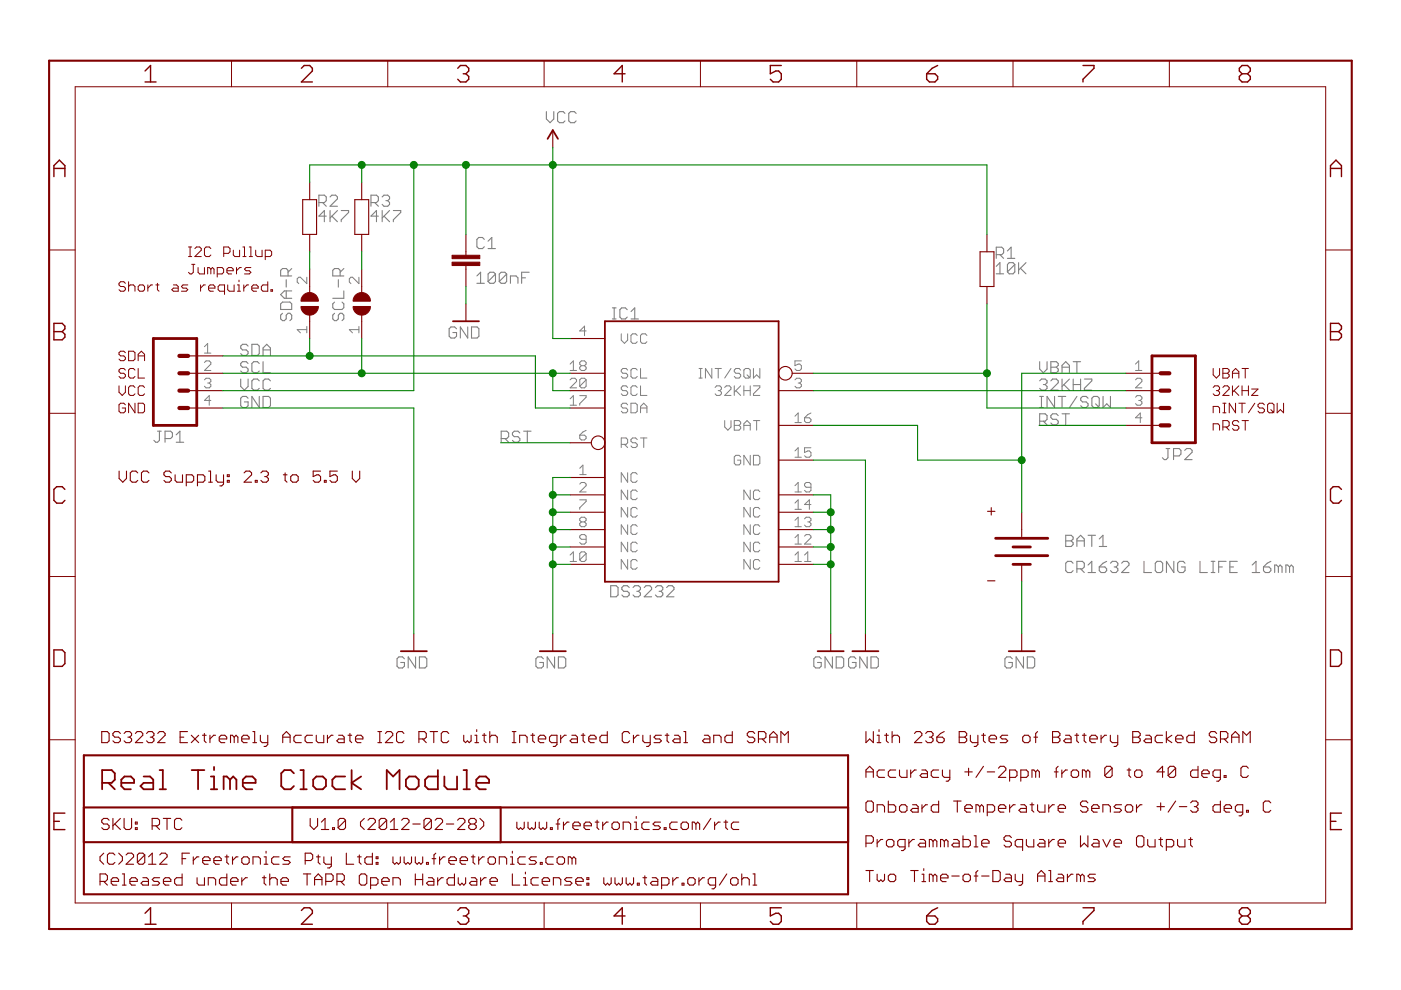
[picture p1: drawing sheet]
<svg xmlns="http://www.w3.org/2000/svg" width="297mm" height="210mm" viewBox="0 0 297 210" stroke-linecap="round" stroke-linejoin="round" font-family="sans-serif">
<g fill="#808080" stroke="#808080" stroke-width=".23">
<path d="M211.2 56.5l.8-.8z"/>
<path d="M212 55.7v2.4z"/>
<path d="M211.2 58.1h1.6z"/>
<path d="M213.6 56.1v1.6z"/>
<path d="M214 55.7l-.4 .4z"/>
<path d="M214 55.7h.8z"/>
<path d="M214.8 55.7l.4 .4z"/>
<path d="M215.2 56.1v1.6z"/>
<path d="M215.2 57.7l-.4 .4z"/>
<path d="M214 58.1h.8z"/>
<path d="M213.6 57.7l.4 .4z"/>
<path d="M213.6 57.7l1.6-1.6z"/>
<path d="M216 55.7v2.4z"/>
<path d="M216 57.3l1.5-1.6z"/>
<path d="M216.3 56.9l1.2 1.2z"/>
<path d="M129.5 124.2v2.3z"/>
<path d="M129.5 126.5h1.1z"/>
<path d="M130.6 126.5l.4-.3z"/>
<path d="M131 124.6v1.6z"/>
<path d="M130.6 124.2l.4 .4z"/>
<path d="M129.5 124.2h1.1z"/>
<path d="M133 124.2l.4 .4z"/>
<path d="M132.2 124.2h.8z"/>
<path d="M131.8 124.6l.4-.4z"/>
<path d="M131.8 124.6v.4z"/>
<path d="M131.8 125l.4 .4z"/>
<path d="M132.2 125.4h.8z"/>
<path d="M133 125.4l.4 .4z"/>
<path d="M133.4 125.8v.4z"/>
<path d="M133 126.5l.4-.3z"/>
<path d="M132.2 126.5h.8z"/>
<path d="M131.8 126.2l.4 .3z"/>
<path d="M134.2 124.6l.4-.4z"/>
<path d="M134.6 124.2h.8z"/>
<path d="M135.4 124.2l.4 .4z"/>
<path d="M135.8 124.6v.4z"/>
<path d="M135.8 125l-.4 .4z"/>
<path d="M135 125.4h.4z"/>
<path d="M135.4 125.4l.4 .4z"/>
<path d="M135.8 125.8v.4z"/>
<path d="M135.4 126.5l.4-.3z"/>
<path d="M134.6 126.5h.8z"/>
<path d="M134.2 126.2l.4 .3z"/>
<path d="M136.6 126.5h1.6z"/>
<path d="M136.6 126.5l1.6-1.5z"/>
<path d="M138.2 124.6v.4z"/>
<path d="M137.8 124.2l.4 .4z"/>
<path d="M137 124.2h.8z"/>
<path d="M137 124.2l-.4 .4z"/>
<path d="M139 124.6l.4-.4z"/>
<path d="M139.4 124.2h.7z"/>
<path d="M140.1 124.2l.4 .4z"/>
<path d="M140.5 124.6v.4z"/>
<path d="M140.5 125l-.4 .4z"/>
<path d="M139.7 125.4h.4z"/>
<path d="M140.1 125.4l.4 .4z"/>
<path d="M140.5 125.8v.4z"/>
<path d="M140.5 126.2l-.4 .3z"/>
<path d="M139.4 126.5h.7z"/>
<path d="M139 126.2l.4 .3z"/>
<path d="M141.3 126.5h1.6z"/>
<path d="M141.3 126.5l1.6-1.5z"/>
<path d="M142.9 124.6v.4z"/>
<path d="M142.5 124.2l.4 .4z"/>
<path d="M141.7 124.2h.8z"/>
<path d="M141.3 124.6l.4-.4z"/>
<path d="M96.4 69.3l.4 .4z"/>
<path d="M95.6 69.3h.8z"/>
<path d="M95.6 69.3l-.4 .4z"/>
<path d="M95.2 69.7v1.6z"/>
<path d="M95.2 71.3l.4 .4z"/>
<path d="M95.6 71.7h.8z"/>
<path d="M96.4 71.7l.4-.4z"/>
<path d="M96.8 70.5v.8z"/>
<path d="M96 70.5h.8z"/>
<path d="M97.6 69.3v2.4z"/>
<path d="M97.6 69.3l1.6 2.4z"/>
<path d="M99.2 69.3v2.4z"/>
<path d="M100 69.3v2.4z"/>
<path d="M100 71.7h1.2z"/>
<path d="M101.2 71.7l.3-.4z"/>
<path d="M101.5 69.7v1.6z"/>
<path d="M101.2 69.3l.3 .4z"/>
<path d="M100 69.3h1.2z"/>
<path d="M115.8 23.7v1.5z"/>
<path d="M115.8 25.2l.8 .8z"/>
<path d="M116.6 26l.8-.8z"/>
<path d="M117.4 23.7v1.5z"/>
<path d="M119.4 23.7l.4 .3z"/>
<path d="M118.6 23.7h.8z"/>
<path d="M118.2 24l.4-.3z"/>
<path d="M118.2 24v1.6z"/>
<path d="M118.2 25.6l.4 .4z"/>
<path d="M118.6 26h.8z"/>
<path d="M119.4 26l.4-.4z"/>
<path d="M121.8 23.7l.4 .3z"/>
<path d="M121 23.7h.8z"/>
<path d="M120.6 24l.4-.3z"/>
<path d="M120.6 24v1.6z"/>
<path d="M120.6 25.6l.4 .4z"/>
<path d="M121 26h.8z"/>
<path d="M121.8 26l.4-.4z"/>
<path d="M85.3 139.3l.4 .4z"/>
<path d="M84.6 139.3h.7z"/>
<path d="M84.6 139.3l-.4 .4z"/>
<path d="M84.2 139.7v1.5z"/>
<path d="M84.2 141.2l.4 .4z"/>
<path d="M84.6 141.6h.7z"/>
<path d="M85.3 141.6l.4-.4z"/>
<path d="M85.7 140.5v.7z"/>
<path d="M85 140.5h.7z"/>
<path d="M86.6 139.3v2.3z"/>
<path d="M86.6 139.3l1.5 2.3z"/>
<path d="M88.1 139.3v2.3z"/>
<path d="M88.9 139.3v2.3z"/>
<path d="M88.9 141.6h1.2z"/>
<path d="M90.1 141.6l.4-.4z"/>
<path d="M90.5 139.7v1.5z"/>
<path d="M90.1 139.3l.4 .4z"/>
<path d="M88.9 139.3h1.2z"/>
<path d="M114.8 139.3l.4 .4z"/>
<path d="M114 139.3h.8z"/>
<path d="M114 139.3l-.4 .4z"/>
<path d="M113.6 139.7v1.5z"/>
<path d="M113.6 141.2l.4 .4z"/>
<path d="M114 141.6h.8z"/>
<path d="M114.8 141.6l.4-.4z"/>
<path d="M115.2 140.5v.7z"/>
<path d="M114.4 140.5h.8z"/>
<path d="M116 139.3v2.3z"/>
<path d="M116 139.3l1.6 2.3z"/>
<path d="M117.6 139.3v2.3z"/>
<path d="M118.4 139.3v2.3z"/>
<path d="M118.4 141.6h1.1z"/>
<path d="M119.5 141.6l.5-.4z"/>
<path d="M120 139.7v1.5z"/>
<path d="M119.5 139.3l.5 .4z"/>
<path d="M118.4 139.3h1.1z"/>
<path d="M173.7 139.3l.4 .4z"/>
<path d="M173 139.3h.7z"/>
<path d="M173 139.3l-.4 .4z"/>
<path d="M172.6 139.7v1.5z"/>
<path d="M172.6 141.2l.4 .4z"/>
<path d="M173 141.6h.7z"/>
<path d="M173.7 141.6l.4-.4z"/>
<path d="M174.1 140.5v.7z"/>
<path d="M173.3 140.5h.8z"/>
<path d="M174.9 139.3v2.3z"/>
<path d="M174.9 139.3l1.6 2.3z"/>
<path d="M176.5 139.3v2.3z"/>
<path d="M177.3 139.3v2.3z"/>
<path d="M177.3 141.6h1.2z"/>
<path d="M178.5 141.6l.4-.4z"/>
<path d="M178.9 139.7v1.5z"/>
<path d="M178.5 139.3l.4 .4z"/>
<path d="M177.3 139.3h1.2z"/>
<path d="M181.1 139.3l.4 .4z"/>
<path d="M180.3 139.3h.8z"/>
<path d="M180.3 139.3l-.4 .4z"/>
<path d="M179.9 139.7v1.5z"/>
<path d="M179.9 141.2l.4 .4z"/>
<path d="M180.3 141.6h.8z"/>
<path d="M181.1 141.6l.4-.4z"/>
<path d="M181.5 140.5v.7z"/>
<path d="M180.7 140.5h.8z"/>
<path d="M182.3 139.3v2.3z"/>
<path d="M182.3 139.3l1.6 2.3z"/>
<path d="M183.9 139.3v2.3z"/>
<path d="M184.7 139.3v2.3z"/>
<path d="M184.7 141.6h1.1z"/>
<path d="M185.8 141.6l.4-.4z"/>
<path d="M186.2 139.7v1.5z"/>
<path d="M185.8 139.3l.4 .4z"/>
<path d="M184.7 139.3h1.1z"/>
<path d="M68.8 44.6v2.4z"/>
<path d="M68.8 44.6l-1.2 1.2z"/>
<path d="M67.6 45.8h1.6z"/>
<path d="M70 44.6v2.4z"/>
<path d="M71.5 44.6l-1.5 1.6z"/>
<path d="M70.4 45.8l1.1 1.2z"/>
<path d="M72.3 44.6h1.6z"/>
<path d="M73.9 44.6v.4z"/>
<path d="M73.9 45l-1.6 1.6z"/>
<path d="M72.3 46.6v.4z"/>
<path d="M79.8 44.6v2.4z"/>
<path d="M79.8 44.6l-1.1 1.2z"/>
<path d="M78.7 45.8h1.5z"/>
<path d="M81 44.6v2.4z"/>
<path d="M82.6 44.6l-1.6 1.6z"/>
<path d="M81.4 45.8l1.2 1.2z"/>
<path d="M83.4 44.6h1.6z"/>
<path d="M85 44.6v.4z"/>
<path d="M83.4 46.6l1.6-1.6z"/>
<path d="M83.4 46.6v.4z"/>
<path d="M227.1 119l.4 .4z"/>
<path d="M226.3 119h.8z"/>
<path d="M226.3 119l-.3 .4z"/>
<path d="M226 119.4v1.6z"/>
<path d="M226 121l.3 .4z"/>
<path d="M226.3 121.4h.8z"/>
<path d="M227.1 121.4l.4-.4z"/>
<path d="M228.3 119v2.4z"/>
<path d="M228.3 119h1.2z"/>
<path d="M229.5 119l.4 .4z"/>
<path d="M229.9 119.4v.8z"/>
<path d="M229.9 120.2l-.4 .4z"/>
<path d="M228.3 120.6h1.2z"/>
<path d="M229.1 120.6l.8 .8z"/>
<path d="M230.7 119.8l.8-.8z"/>
<path d="M231.5 119v2.4z"/>
<path d="M230.7 121.4h1.6z"/>
<path d="M233.8 119.4l.8-.4z"/>
<path d="M233.8 119.4l-.7 .8z"/>
<path d="M233.1 120.2v.8z"/>
<path d="M233.1 121l.4 .4z"/>
<path d="M233.5 121.4h.8z"/>
<path d="M234.6 121l-.3 .4z"/>
<path d="M234.6 120.6v.4z"/>
<path d="M234.3 120.2l.3 .4z"/>
<path d="M233.1 120.2h1.2z"/>
<path d="M235.4 119.4l.4-.4z"/>
<path d="M235.8 119h.8z"/>
<path d="M236.6 119l.4 .4z"/>
<path d="M237 119.4v.4z"/>
<path d="M237 119.8l-.4 .4z"/>
<path d="M236.2 120.2h.4z"/>
<path d="M236.6 120.2l.4 .4z"/>
<path d="M237 120.6v.4z"/>
<path d="M237 121l-.4 .4z"/>
<path d="M235.8 121.4h.8z"/>
<path d="M235.4 121l.4 .4z"/>
<path d="M237.8 121.4h1.6z"/>
<path d="M239.4 119.8l-1.6 1.6z"/>
<path d="M239.4 119.4v.4z"/>
<path d="M239 119l.4 .4z"/>
<path d="M238.2 119h.8z"/>
<path d="M238.2 119l-.4 .4z"/>
<path d="M242.5 119v2.4z"/>
<path d="M242.5 121.4h1.6z"/>
<path d="M245.3 119h.8z"/>
<path d="M245.3 119l-.4 .4z"/>
<path d="M244.9 119.4v1.6z"/>
<path d="M244.9 121l.4 .4z"/>
<path d="M245.3 121.4h.8z"/>
<path d="M246.1 121.4l.4-.4z"/>
<path d="M246.5 119.4v1.6z"/>
<path d="M246.1 119l.4 .4z"/>
<path d="M247.3 119v2.4z"/>
<path d="M247.3 119l1.6 2.4z"/>
<path d="M248.9 119v2.4z"/>
<path d="M250.9 119l.3 .4z"/>
<path d="M250.1 119h.8z"/>
<path d="M250.1 119l-.4 .4z"/>
<path d="M249.7 119.4v1.6z"/>
<path d="M249.7 121l.4 .4z"/>
<path d="M250.1 121.4h.8z"/>
<path d="M251.2 121l-.3 .4z"/>
<path d="M251.2 120.2v.8z"/>
<path d="M250.5 120.2h.7z"/>
<path d="M254.4 119v2.4z"/>
<path d="M254.4 121.4h1.6z"/>
<path d="M256.8 121.4h.8z"/>
<path d="M257.2 119v2.4z"/>
<path d="M256.8 119h.8z"/>
<path d="M258.4 119v2.4z"/>
<path d="M258.4 119h1.5z"/>
<path d="M258.4 120.2h.8z"/>
<path d="M260.8 119h1.5z"/>
<path d="M260.8 119v2.4z"/>
<path d="M260.8 121.4h1.5z"/>
<path d="M260.8 120.2h.7z"/>
<path d="M265.5 119.8l.8-.8z"/>
<path d="M266.3 119v2.4z"/>
<path d="M265.5 121.4h1.6z"/>
<path d="M268.7 119.4l.8-.4z"/>
<path d="M268.7 119.4l-.8 .8z"/>
<path d="M267.9 120.2v.8z"/>
<path d="M267.9 121l.4 .4z"/>
<path d="M268.3 121.4h.7z"/>
<path d="M269 121.4l.5-.4z"/>
<path d="M269.5 120.6v.4z"/>
<path d="M269 120.2l.5 .4z"/>
<path d="M267.9 120.2h1.1z"/>
<path d="M270.3 119.8v1.6z"/>
<path d="M270.3 119.8h.3z"/>
<path d="M270.6 119.8l.4 .4z"/>
<path d="M271 120.2v1.2z"/>
<path d="M271.4 119.8l-.4 .4z"/>
<path d="M271.4 119.8l.4 .4z"/>
<path d="M271.8 120.2v1.2z"/>
<path d="M272.6 119.8v1.6z"/>
<path d="M272.6 119.8h.4z"/>
<path d="M273 119.8l.4 .4z"/>
<path d="M273.4 120.2v1.2z"/>
<path d="M273.8 119.8l-.4 .4z"/>
<path d="M273.8 119.8l.4 .4z"/>
<path d="M274.2 120.2v1.2z"/>
<path d="M214.2 139.3l.4 .4z"/>
<path d="M213.4 139.3h.8z"/>
<path d="M213.4 139.3l-.3 .4z"/>
<path d="M213.1 139.7v1.5z"/>
<path d="M213.1 141.2l.3 .4z"/>
<path d="M213.4 141.6h.8z"/>
<path d="M214.2 141.6l.4-.4z"/>
<path d="M214.6 140.5v.7z"/>
<path d="M213.8 140.5h.8z"/>
<path d="M215.4 139.3v2.3z"/>
<path d="M215.4 139.3l1.6 2.3z"/>
<path d="M217 139.3v2.3z"/>
<path d="M217.8 139.3v2.3z"/>
<path d="M217.8 141.6h1.2z"/>
<path d="M219 141.6l.4-.4z"/>
<path d="M219.4 139.7v1.5z"/>
<path d="M219 139.3l.4 .4z"/>
<path d="M217.8 139.3h1.2z"/>
<path d="M101.9 57.7l-.8 .8z"/>
<path d="M101.9 57.7v2.4z"/>
<path d="M101.1 60.1h1.6z"/>
<path d="M103.5 58.1v1.6z"/>
<path d="M103.5 58.1l.4-.4z"/>
<path d="M103.9 57.7h.8z"/>
<path d="M104.7 57.7l.4 .4z"/>
<path d="M105.1 58.1v1.6z"/>
<path d="M104.7 60.1l.4-.4z"/>
<path d="M103.9 60.1h.8z"/>
<path d="M103.5 59.7l.4 .4z"/>
<path d="M105.1 58.1l-1.6 1.6z"/>
<path d="M105.9 58.1v1.6z"/>
<path d="M105.9 58.1l.4-.4z"/>
<path d="M106.3 57.7h.7z"/>
<path d="M107 57.7l.4 .4z"/>
<path d="M107.4 58.1v1.6z"/>
<path d="M107.4 59.7l-.4 .4z"/>
<path d="M106.3 60.1h.7z"/>
<path d="M105.9 59.7l.4 .4z"/>
<path d="M107.4 58.1l-1.5 1.6z"/>
<path d="M108.2 58.5v1.6z"/>
<path d="M108.2 58.5h1.2z"/>
<path d="M109.4 58.5l.4 .4z"/>
<path d="M109.8 58.9v1.2z"/>
<path d="M110.6 57.7v2.4z"/>
<path d="M110.6 57.7h1.6z"/>
<path d="M110.6 58.9h.8z"/>
<path d="M211.2 52.4v2.4z"/>
<path d="M211.2 52.4h1.2z"/>
<path d="M212.4 52.4l.4 .4z"/>
<path d="M212.8 52.8v.8z"/>
<path d="M212.8 53.6l-.4 .4z"/>
<path d="M211.2 54h1.2z"/>
<path d="M212 54l.8 .8z"/>
<path d="M214.4 52.4l-.8 .8z"/>
<path d="M214.4 52.4v2.4z"/>
<path d="M213.6 54.8h1.6z"/>
<path d="M129.8 67.6h.8z"/>
<path d="M130.2 65.3v2.3z"/>
<path d="M129.8 65.3h.8z"/>
<path d="M132.6 65.3l.4 .4z"/>
<path d="M131.8 65.3h.8z"/>
<path d="M131.8 65.3l-.4 .4z"/>
<path d="M131.4 65.7v1.5z"/>
<path d="M131.4 67.2l.4 .4z"/>
<path d="M131.8 67.6h.8z"/>
<path d="M132.6 67.6l.4-.4z"/>
<path d="M133.8 66.1l.8-.8z"/>
<path d="M134.6 65.3v2.3z"/>
<path d="M133.8 67.6h1.6z"/>
<path d="M32.6 93.4l.4 .4z"/>
<path d="M33 93.8h.4z"/>
<path d="M33.4 93.8l.4-.4z"/>
<path d="M33.8 91.4v2z"/>
<path d="M33.4 91.4h.8z"/>
<path d="M35 91.4v2.4z"/>
<path d="M35 91.4h1.2z"/>
<path d="M36.2 91.4l.4 .4z"/>
<path d="M36.6 91.8v.8z"/>
<path d="M36.6 92.6l-.4 .4z"/>
<path d="M35 93h1.2z"/>
<path d="M37.4 92.2l.7-.8z"/>
<path d="M38.1 91.4v2.4z"/>
<path d="M37.4 93.8h1.5z"/>
<path d="M246.4 97l.4 .5z"/>
<path d="M246.8 97.5h.4z"/>
<path d="M247.2 97.5l.4-.5z"/>
<path d="M247.6 95.1v1.9z"/>
<path d="M247.2 95.1h.8z"/>
<path d="M248.8 95.1v2.4z"/>
<path d="M248.8 95.1h1.2z"/>
<path d="M250 95.1l.4 .4z"/>
<path d="M250.4 95.5v.8z"/>
<path d="M250.4 96.3l-.4 .4z"/>
<path d="M248.8 96.7h1.2z"/>
<path d="M251.2 97.5h1.6z"/>
<path d="M251.2 97.5l1.6-1.6z"/>
<path d="M252.8 95.5v.4z"/>
<path d="M252.4 95.1l.4 .4z"/>
<path d="M251.6 95.1h.8z"/>
<path d="M251.2 95.5l.4-.4z"/>
<path d="M67.6 41.4v2.3z"/>
<path d="M67.6 41.4h1.2z"/>
<path d="M68.8 41.4l.4 .4z"/>
<path d="M69.2 41.8v.7z"/>
<path d="M69.2 42.5l-.4 .4z"/>
<path d="M67.6 42.9h1.2z"/>
<path d="M68.4 42.9l.8 .8z"/>
<path d="M70 43.7h1.5z"/>
<path d="M70 43.7l1.5-1.5z"/>
<path d="M71.5 41.8v.4z"/>
<path d="M71.2 41.4l.3 .4z"/>
<path d="M70.4 41.4h.8z"/>
<path d="M70.4 41.4l-.4 .4z"/>
<path d="M78.7 41.4v2.3z"/>
<path d="M78.7 41.4h1.1z"/>
<path d="M79.8 41.4l.4 .4z"/>
<path d="M80.2 41.8v.7z"/>
<path d="M80.2 42.5l-.4 .4z"/>
<path d="M78.7 42.9h1.1z"/>
<path d="M79.4 42.9l.8 .8z"/>
<path d="M81.4 41.4l-.4 .4z"/>
<path d="M81.4 41.4h.8z"/>
<path d="M82.2 41.4l.4 .4z"/>
<path d="M82.6 41.8v.4z"/>
<path d="M82.6 42.2l-.4 .3z"/>
<path d="M81.8 42.5h.4z"/>
<path d="M82.2 42.5l.4 .4z"/>
<path d="M82.6 42.9v.4z"/>
<path d="M82.6 43.3l-.4 .4z"/>
<path d="M81.4 43.7h.8z"/>
<path d="M81 43.3l.4 .4z"/>
<path d="M59.9 66.4l-.4 .4z"/>
<path d="M59.5 66.8v.8z"/>
<path d="M59.5 67.6l.4 .4z"/>
<path d="M59.9 68h.4z"/>
<path d="M60.3 68l.4-.4z"/>
<path d="M60.7 66.8v.8z"/>
<path d="M61.1 66.4l-.4 .4z"/>
<path d="M61.1 66.4h.4z"/>
<path d="M61.5 66.4l.3 .4z"/>
<path d="M61.8 66.8v.8z"/>
<path d="M61.5 68l.3-.4z"/>
<path d="M59.5 65.6h2.3z"/>
<path d="M61.8 64.4v1.2z"/>
<path d="M61.5 64.1l.3 .3z"/>
<path d="M59.9 64.1h1.6z"/>
<path d="M59.5 64.4l.4-.3z"/>
<path d="M59.5 64.4v1.2z"/>
<path d="M60.3 63.2h1.5z"/>
<path d="M59.5 62.5l.8 .7z"/>
<path d="M59.5 62.5l.8-.8z"/>
<path d="M60.3 61.7h1.5z"/>
<path d="M60.7 61.7v1.5z"/>
<path d="M60.7 59.3v1.6z"/>
<path d="M59.5 58.5h2.3z"/>
<path d="M59.5 57.3v1.2z"/>
<path d="M59.5 57.3l.4-.4z"/>
<path d="M59.9 56.9h.8z"/>
<path d="M60.7 56.9l.4 .4z"/>
<path d="M61.1 57.3v1.2z"/>
<path d="M61.1 57.7l.7-.8z"/>
<path d="M70.9 66.4l-.4 .4z"/>
<path d="M70.5 66.8v.8z"/>
<path d="M70.5 67.6l.4 .4z"/>
<path d="M70.9 68h.4z"/>
<path d="M71.3 68l.4-.4z"/>
<path d="M71.7 66.8v.8z"/>
<path d="M72.1 66.4l-.4 .4z"/>
<path d="M72.1 66.4h.4z"/>
<path d="M72.5 66.4l.4 .4z"/>
<path d="M72.9 66.8v.8z"/>
<path d="M72.5 68l.4-.4z"/>
<path d="M70.9 64.1l-.4 .3z"/>
<path d="M70.5 64.4v.8z"/>
<path d="M70.5 65.2l.4 .4z"/>
<path d="M70.9 65.6h1.6z"/>
<path d="M72.5 65.6l.4-.4z"/>
<path d="M72.9 64.4v.8z"/>
<path d="M72.5 64.1l.4 .3z"/>
<path d="M70.5 63.2h2.4z"/>
<path d="M72.9 61.7v1.5z"/>
<path d="M71.7 59.3v1.6z"/>
<path d="M70.5 58.5h2.4z"/>
<path d="M70.5 57.3v1.2z"/>
<path d="M70.9 56.9l-.4 .4z"/>
<path d="M70.9 56.9h.8z"/>
<path d="M71.7 56.9l.4 .4z"/>
<path d="M72.1 57.3v1.2z"/>
<path d="M72.1 57.7l.8-.8z"/>
<path d="M226 113.5v2.4z"/>
<path d="M226 113.5h1.1z"/>
<path d="M227.1 113.5l.4 .4z"/>
<path d="M227.5 113.9v.4z"/>
<path d="M227.5 114.3l-.4 .4z"/>
<path d="M227.1 114.7l.4 .4z"/>
<path d="M227.5 115.1v.4z"/>
<path d="M227.5 115.5l-.4 .4z"/>
<path d="M226 115.9h1.1z"/>
<path d="M226 114.7h1.1z"/>
<path d="M228.3 114.3v1.6z"/>
<path d="M228.3 114.3l.8-.8z"/>
<path d="M229.1 113.5l.8 .8z"/>
<path d="M229.9 114.3v1.6z"/>
<path d="M228.3 114.7h1.6z"/>
<path d="M231.5 113.5v2.4z"/>
<path d="M230.7 113.5h1.6z"/>
<path d="M233.1 114.3l.7-.8z"/>
<path d="M233.8 113.5v2.4z"/>
<path d="M233.1 115.9h1.5z"/>
<path d="M102.3 50.4l.4 .4z"/>
<path d="M101.5 50.4h.8z"/>
<path d="M101.5 50.4l-.4 .4z"/>
<path d="M101.1 50.8v1.5z"/>
<path d="M101.1 52.3l.4 .4z"/>
<path d="M101.5 52.7h.8z"/>
<path d="M102.3 52.7l.4-.4z"/>
<path d="M103.5 51.1l.8-.7z"/>
<path d="M104.3 50.4v2.3z"/>
<path d="M103.5 52.7h1.6z"/>
<path d="M52.2 84.1l.4 .3z"/>
<path d="M51.4 84.1h.8z"/>
<path d="M51.4 84.1l-.4 .3z"/>
<path d="M51 84.4v1.6z"/>
<path d="M51 86l.4 .4z"/>
<path d="M51.4 86.4h.8z"/>
<path d="M52.2 86.4l.4-.4z"/>
<path d="M52.6 85.2v.8z"/>
<path d="M51.8 85.2h.8z"/>
<path d="M53.4 84.1v2.3z"/>
<path d="M53.4 84.1l1.6 2.3z"/>
<path d="M55 84.1v2.3z"/>
<path d="M55.8 84.1v2.3z"/>
<path d="M55.8 86.4h1.2z"/>
<path d="M57.3 86l-.3 .4z"/>
<path d="M57.3 84.4v1.6z"/>
<path d="M57 84.1l.3 .3z"/>
<path d="M55.8 84.1h1.2z"/>
<path d="M52.2 76.7l.4 .4z"/>
<path d="M51.4 76.7h.8z"/>
<path d="M51.4 76.7l-.4 .4z"/>
<path d="M51 77.1v.4z"/>
<path d="M51 77.5l.4 .4z"/>
<path d="M51.4 77.9h.8z"/>
<path d="M52.2 77.9l.4 .4z"/>
<path d="M52.6 78.3v.4z"/>
<path d="M52.2 79l.4-.3z"/>
<path d="M51.4 79h.8z"/>
<path d="M51 78.7l.4 .3z"/>
<path d="M54.6 76.7l.4 .4z"/>
<path d="M53.8 76.7h.8z"/>
<path d="M53.4 77.1l.4-.4z"/>
<path d="M53.4 77.1v1.6z"/>
<path d="M53.4 78.7l.4 .3z"/>
<path d="M53.8 79h.8z"/>
<path d="M54.6 79l.4-.3z"/>
<path d="M55.8 76.7v2.3z"/>
<path d="M55.8 79h1.5z"/>
<path d="M52.2 73l.4 .4z"/>
<path d="M51.4 73h.8z"/>
<path d="M51 73.4l.4-.4z"/>
<path d="M51 73.4v.4z"/>
<path d="M51 73.8l.4 .4z"/>
<path d="M51.4 74.2h.8z"/>
<path d="M52.2 74.2l.4 .4z"/>
<path d="M52.6 74.6v.4z"/>
<path d="M52.6 75l-.4 .4z"/>
<path d="M51.4 75.4h.8z"/>
<path d="M51 75l.4 .4z"/>
<path d="M53.4 73v2.4z"/>
<path d="M53.4 75.4h1.2z"/>
<path d="M54.6 75.4l.4-.4z"/>
<path d="M55 73.4v1.6z"/>
<path d="M54.6 73l.4 .4z"/>
<path d="M53.4 73h1.2z"/>
<path d="M55.8 73.8v1.6z"/>
<path d="M55.8 73.8l.8-.8z"/>
<path d="M56.6 73l.7 .8z"/>
<path d="M57.3 73.8v1.6z"/>
<path d="M55.8 74.2h1.5z"/>
<path d="M220.4 80.8l.4-.4z"/>
<path d="M220.8 80.4h.8z"/>
<path d="M221.6 80.4l.4 .4z"/>
<path d="M222 80.8v.4z"/>
<path d="M221.6 81.5l.4-.3z"/>
<path d="M221.2 81.5h.4z"/>
<path d="M221.6 81.5l.4 .4z"/>
<path d="M222 81.9v.4z"/>
<path d="M221.6 82.7l.4-.4z"/>
<path d="M220.8 82.7h.8z"/>
<path d="M220.4 82.3l.4 .4z"/>
<path d="M222.8 82.7h1.6z"/>
<path d="M222.8 82.7l1.6-1.5z"/>
<path d="M224.4 80.8v.4z"/>
<path d="M224 80.4l.4 .4z"/>
<path d="M223.2 80.4h.8z"/>
<path d="M223.2 80.4l-.4 .4z"/>
<path d="M225.2 80.4v2.3z"/>
<path d="M225.2 81.9l1.5-1.5z"/>
<path d="M225.6 81.5l1.1 1.2z"/>
<path d="M227.5 80.4v2.3z"/>
<path d="M227.5 81.5h1.6z"/>
<path d="M229.1 80.4v2.3z"/>
<path d="M229.9 80.4h1.6z"/>
<path d="M231.5 80.4v.4z"/>
<path d="M231.5 80.8l-1.6 1.5z"/>
<path d="M229.9 82.3v.4z"/>
<path d="M229.9 82.7h1.6z"/>
<path d="M220.4 86.4h.8z"/>
<path d="M220.8 84.1v2.3z"/>
<path d="M220.4 84.1h.8z"/>
<path d="M222 84.1v2.3z"/>
<path d="M222 84.1l1.6 2.3z"/>
<path d="M223.6 84.1v2.3z"/>
<path d="M225.2 84.1v2.3z"/>
<path d="M224.4 84.1h1.6z"/>
<path d="M228.3 84.1l-1.5 2.3z"/>
<path d="M230.3 84.1l.4 .3z"/>
<path d="M229.5 84.1h.8z"/>
<path d="M229.5 84.1l-.4 .3z"/>
<path d="M229.1 84.4v.4z"/>
<path d="M229.1 84.8l.4 .4z"/>
<path d="M229.5 85.2h.8z"/>
<path d="M230.3 85.2l.4 .4z"/>
<path d="M230.7 85.6v.4z"/>
<path d="M230.3 86.4l.4-.4z"/>
<path d="M229.5 86.4h.8z"/>
<path d="M229.1 86l.4 .4z"/>
<path d="M231.5 84.4v1.6z"/>
<path d="M231.5 84.4l.4-.3z"/>
<path d="M231.9 84.1h.8z"/>
<path d="M232.7 84.1l.4 .3z"/>
<path d="M233.1 84.4v1.6z"/>
<path d="M233.1 86l-.4 .4z"/>
<path d="M231.9 86.4h.8z"/>
<path d="M231.5 86l.4 .4z"/>
<path d="M232.3 85.6l.8 .8z"/>
<path d="M233.9 84.1v2.3z"/>
<path d="M233.9 86.4l.8-.8z"/>
<path d="M234.7 85.6l.7 .8z"/>
<path d="M235.4 84.1v2.3z"/>
<path d="M220.4 76.7v1.6z"/>
<path d="M220.4 78.3l.8 .7z"/>
<path d="M221.2 79l.8-.7z"/>
<path d="M222 76.7v1.6z"/>
<path d="M222.8 76.7v2.3z"/>
<path d="M222.8 76.7h1.2z"/>
<path d="M224 76.7l.4 .4z"/>
<path d="M224.4 77.1v.4z"/>
<path d="M224 77.9l.4-.4z"/>
<path d="M224 77.9l.4 .4z"/>
<path d="M224.4 78.3v.4z"/>
<path d="M224 79l.4-.3z"/>
<path d="M222.8 79h1.2z"/>
<path d="M222.8 77.9h1.2z"/>
<path d="M225.2 77.5v1.5z"/>
<path d="M225.2 77.5l.8-.8z"/>
<path d="M226 76.7l.7 .8z"/>
<path d="M226.7 77.5v1.5z"/>
<path d="M225.2 77.9h1.5z"/>
<path d="M228.3 76.7v2.3z"/>
<path d="M227.5 76.7h1.6z"/>
<path d="M106.3 91.4v2.4z"/>
<path d="M106.3 91.4h1.1z"/>
<path d="M107.4 91.4l.4 .4z"/>
<path d="M107.8 91.8v.8z"/>
<path d="M107.8 92.6l-.4 .4z"/>
<path d="M106.3 93h1.1z"/>
<path d="M107.1 93l.7 .8z"/>
<path d="M109.8 91.4l.4 .4z"/>
<path d="M109 91.4h.8z"/>
<path d="M109 91.4l-.4 .4z"/>
<path d="M108.6 91.8v.4z"/>
<path d="M108.6 92.2l.4 .4z"/>
<path d="M109 92.6h.8z"/>
<path d="M109.8 92.6l.4 .4z"/>
<path d="M110.2 93v.4z"/>
<path d="M110.2 93.4l-.4 .4z"/>
<path d="M109 93.8h.8z"/>
<path d="M108.6 93.4l.4 .4z"/>
<path d="M111.8 91.4v2.4z"/>
<path d="M111 91.4h1.6z"/>
<path d="M220.4 87.7v2.4z"/>
<path d="M220.4 87.7h1.2z"/>
<path d="M221.6 87.7l.4 .4z"/>
<path d="M222 88.1v.8z"/>
<path d="M222 88.9l-.4 .4z"/>
<path d="M220.4 89.3h1.2z"/>
<path d="M221.2 89.3l.8 .8z"/>
<path d="M224 87.7l.4 .4z"/>
<path d="M223.2 87.7h.8z"/>
<path d="M223.2 87.7l-.4 .4z"/>
<path d="M222.8 88.1v.4z"/>
<path d="M222.8 88.5l.4 .4z"/>
<path d="M223.2 88.9h.8z"/>
<path d="M224 88.9l.4 .4z"/>
<path d="M224.4 89.3v.4z"/>
<path d="M224.4 89.7l-.4 .4z"/>
<path d="M223.2 90.1h.8z"/>
<path d="M222.8 89.7l.4 .4z"/>
<path d="M226 87.7v2.4z"/>
<path d="M225.2 87.7h1.5z"/>
<path d="M51 80.4v1.5z"/>
<path d="M51 81.9l.8 .8z"/>
<path d="M51.8 82.7l.8-.8z"/>
<path d="M52.6 80.4v1.5z"/>
<path d="M54.6 80.4l.4 .4z"/>
<path d="M53.8 80.4h.8z"/>
<path d="M53.4 80.8l.4-.4z"/>
<path d="M53.4 80.8v1.5z"/>
<path d="M53.4 82.3l.4 .4z"/>
<path d="M53.8 82.7h.8z"/>
<path d="M54.6 82.7l.4-.4z"/>
<path d="M57 80.4l.3 .4z"/>
<path d="M56.2 80.4h.8z"/>
<path d="M55.8 80.8l.4-.4z"/>
<path d="M55.8 80.8v1.5z"/>
<path d="M55.8 82.3l.4 .4z"/>
<path d="M56.2 82.7h.8z"/>
<path d="M57 82.7l.3-.4z"/>
</g>
<g fill="#808080" stroke="#808080" stroke-width=".21">
<path d="M131.7 70.8v1.3z"/>
<path d="M131.7 72.1l.7 .7z"/>
<path d="M132.4 72.8l.7-.7z"/>
<path d="M133.1 70.8v1.3z"/>
<path d="M134.8 70.8l.3 .3z"/>
<path d="M134.1 70.8h.7z"/>
<path d="M133.8 71.1l.3-.3z"/>
<path d="M133.8 71.1v1.4z"/>
<path d="M133.8 72.5l.3 .3z"/>
<path d="M134.1 72.8h.7z"/>
<path d="M134.8 72.8l.3-.3z"/>
<path d="M136.8 70.8l.4 .3z"/>
<path d="M136.1 70.8h.7z"/>
<path d="M136.1 70.8l-.3 .3z"/>
<path d="M135.8 71.1v1.4z"/>
<path d="M135.8 72.5l.3 .3z"/>
<path d="M136.1 72.8h.7z"/>
<path d="M136.8 72.8l.4-.3z"/>
<path d="M123.9 69.2v2z"/>
<path d="M123.9 69.2l-1 1z"/>
<path d="M122.9 70.2h1.4z"/>
<path d="M132.7 85.5l.4 .3z"/>
<path d="M132.1 85.5h.6z"/>
<path d="M132.1 85.5l-.4 .3z"/>
<path d="M131.7 85.8v.4z"/>
<path d="M131.7 86.2l.4 .3z"/>
<path d="M132.1 86.5h.6z"/>
<path d="M132.7 86.5l.4 .3z"/>
<path d="M133.1 86.8v.4z"/>
<path d="M133.1 87.2l-.4 .3z"/>
<path d="M132.1 87.5h.6z"/>
<path d="M131.7 87.2l.4 .3z"/>
<path d="M133.8 85.5v2z"/>
<path d="M133.8 87.5h1z"/>
<path d="M134.8 87.5l.3-.3z"/>
<path d="M135.1 85.8v1.4z"/>
<path d="M134.8 85.5l.3 .3z"/>
<path d="M133.8 85.5h1z"/>
<path d="M135.8 86.2v1.3z"/>
<path d="M135.8 86.2l.7-.7z"/>
<path d="M136.5 85.5l.7 .7z"/>
<path d="M137.2 86.2v1.3z"/>
<path d="M135.8 86.5h1.4z"/>
<path d="M120.9 84.6l.7-.7z"/>
<path d="M121.6 83.9v2z"/>
<path d="M120.9 85.9h1.3z"/>
<path d="M122.9 83.9h1.4z"/>
<path d="M124.3 83.9v.3z"/>
<path d="M124.3 84.2l-1.4 1.4z"/>
<path d="M122.9 85.6v.3z"/>
<path d="M131.7 92.9v2z"/>
<path d="M131.7 92.9h1z"/>
<path d="M132.7 92.9l.4 .3z"/>
<path d="M133.1 93.2v.7z"/>
<path d="M133.1 93.9l-.4 .3z"/>
<path d="M131.7 94.2h1z"/>
<path d="M132.4 94.2l.7 .7z"/>
<path d="M134.8 92.9l.3 .3z"/>
<path d="M134.1 92.9h.7z"/>
<path d="M133.8 93.2l.3-.3z"/>
<path d="M133.8 93.2v.3z"/>
<path d="M133.8 93.5l.3 .4z"/>
<path d="M134.1 93.9h.7z"/>
<path d="M134.8 93.9l.3 .3z"/>
<path d="M135.1 94.2v.4z"/>
<path d="M135.1 94.6l-.3 .3z"/>
<path d="M134.1 94.9h.7z"/>
<path d="M133.8 94.6l.3 .3z"/>
<path d="M136.5 92.9v2z"/>
<path d="M135.8 92.9h1.4z"/>
<path d="M123.6 91.6l.7-.4z"/>
<path d="M122.9 92.3l.7-.7z"/>
<path d="M122.9 92.3v.6z"/>
<path d="M122.9 92.9l.4 .4z"/>
<path d="M123.3 93.3h.6z"/>
<path d="M123.9 93.3l.4-.4z"/>
<path d="M124.3 92.6v.3z"/>
<path d="M123.9 92.3l.4 .3z"/>
<path d="M122.9 92.3h1z"/>
<path d="M148.2 80.2h.7z"/>
<path d="M148.5 78.1v2.1z"/>
<path d="M148.2 78.1h.7z"/>
<path d="M149.6 78.1v2.1z"/>
<path d="M149.6 78.1l1.3 2.1z"/>
<path d="M150.9 78.1v2.1z"/>
<path d="M152.3 78.1v2.1z"/>
<path d="M151.6 78.1h1.4z"/>
<path d="M155 78.1l-1.4 2.1z"/>
<path d="M156.7 78.1l.3 .4z"/>
<path d="M156 78.1h.7z"/>
<path d="M155.7 78.5l.3-.4z"/>
<path d="M155.7 78.5v.3z"/>
<path d="M155.7 78.8l.3 .3z"/>
<path d="M156 79.1h.7z"/>
<path d="M156.7 79.1l.3 .4z"/>
<path d="M157 79.5v.3z"/>
<path d="M157 79.8l-.3 .4z"/>
<path d="M156 80.2h.7z"/>
<path d="M155.7 79.8l.3 .4z"/>
<path d="M157.7 78.5v1.3z"/>
<path d="M157.7 78.5l.4-.4z"/>
<path d="M158.1 78.1h.6z"/>
<path d="M158.7 78.1l.4 .4z"/>
<path d="M159.1 78.5v1.3z"/>
<path d="M159.1 79.8l-.4 .4z"/>
<path d="M158.1 80.2h.6z"/>
<path d="M157.7 79.8l.4 .4z"/>
<path d="M158.4 79.5l.7 .7z"/>
<path d="M159.7 78.1v2.1z"/>
<path d="M160.4 79.5l-.7 .7z"/>
<path d="M160.4 79.5l.7 .7z"/>
<path d="M161.1 78.1v2.1z"/>
<path d="M168.6 76.5h1.3z"/>
<path d="M168.6 76.5v1z"/>
<path d="M168.6 77.5l.6-.3z"/>
<path d="M169.2 77.2h.4z"/>
<path d="M169.6 77.2l.3 .3z"/>
<path d="M169.9 77.5v.7z"/>
<path d="M169.9 78.2l-.3 .3z"/>
<path d="M168.9 78.5h.7z"/>
<path d="M168.6 78.2l.3 .3z"/>
<path d="M151.9 81.8l-.3 .3z"/>
<path d="M151.9 81.8h.7z"/>
<path d="M152.6 81.8l.4 .3z"/>
<path d="M153 82.1v.4z"/>
<path d="M153 82.5l-.4 .3z"/>
<path d="M152.3 82.8h.3z"/>
<path d="M152.6 82.8l.4 .4z"/>
<path d="M153 83.2v.3z"/>
<path d="M153 83.5l-.4 .3z"/>
<path d="M151.9 83.8h.7z"/>
<path d="M151.6 83.5l.3 .3z"/>
<path d="M153.6 83.8h1.4z"/>
<path d="M155 82.5l-1.4 1.3z"/>
<path d="M155 82.1v.4z"/>
<path d="M154.7 81.8l.3 .3z"/>
<path d="M154 81.8h.7z"/>
<path d="M154 81.8l-.4 .3z"/>
<path d="M155.7 81.8v2z"/>
<path d="M155.7 83.2l1.3-1.4z"/>
<path d="M156 82.8l1 1z"/>
<path d="M157.7 81.8v2z"/>
<path d="M157.7 82.8h1.4z"/>
<path d="M159.1 81.8v2z"/>
<path d="M159.7 81.8h1.4z"/>
<path d="M161.1 81.8v.3z"/>
<path d="M161.1 82.1l-1.4 1.4z"/>
<path d="M159.7 83.5v.3z"/>
<path d="M159.7 83.8h1.4z"/>
<path d="M168.6 80.5l.3-.3z"/>
<path d="M168.9 80.2h.7z"/>
<path d="M169.6 80.2l.3 .3z"/>
<path d="M169.9 80.5v.4z"/>
<path d="M169.9 80.9l-.3 .3z"/>
<path d="M169.2 81.2h.4z"/>
<path d="M169.6 81.2l.3 .4z"/>
<path d="M169.9 81.6v.3z"/>
<path d="M169.9 81.9l-.3 .3z"/>
<path d="M168.9 82.2h.7z"/>
<path d="M168.6 81.9l.3 .3z"/>
<path d="M131.7 100.2v2.1z"/>
<path d="M131.7 100.2l1.4 2.1z"/>
<path d="M133.1 100.2v2.1z"/>
<path d="M134.8 100.2l.3 .4z"/>
<path d="M134.1 100.2h.7z"/>
<path d="M134.1 100.2l-.3 .4z"/>
<path d="M133.8 100.6v1.3z"/>
<path d="M133.8 101.9l.3 .4z"/>
<path d="M134.1 102.3h.7z"/>
<path d="M134.8 102.3l.3-.4z"/>
<path d="M122.9 99.3l.7-.7z"/>
<path d="M123.6 98.6v2z"/>
<path d="M122.9 100.6h1.4z"/>
<path d="M153.6 89.2v1.3z"/>
<path d="M153.6 90.5l.7 .7z"/>
<path d="M155 90.5l-.7 .7z"/>
<path d="M155 89.2v1.3z"/>
<path d="M155.7 89.2v2z"/>
<path d="M155.7 89.2h1z"/>
<path d="M156.7 89.2l.3 .3z"/>
<path d="M157 89.5v.4z"/>
<path d="M157 89.9l-.3 .3z"/>
<path d="M156.7 90.2l.3 .3z"/>
<path d="M157 90.5v.4z"/>
<path d="M157 90.9l-.3 .3z"/>
<path d="M155.7 91.2h1z"/>
<path d="M155.7 90.2h1z"/>
<path d="M157.7 89.9v1.3z"/>
<path d="M158.4 89.2l-.7 .7z"/>
<path d="M158.4 89.2l.7 .7z"/>
<path d="M159.1 89.9v1.3z"/>
<path d="M157.7 90.2h1.4z"/>
<path d="M160.4 89.2v2z"/>
<path d="M159.7 89.2h1.4z"/>
<path d="M168.6 88.2l.6-.6z"/>
<path d="M169.2 87.6v2z"/>
<path d="M168.6 89.6h1.3z"/>
<path d="M171.3 87.9l.6-.3z"/>
<path d="M171.3 87.9l-.7 .7z"/>
<path d="M170.6 88.6v.7z"/>
<path d="M170.6 89.3l.3 .3z"/>
<path d="M170.9 89.6h.7z"/>
<path d="M171.9 89.3l-.3 .3z"/>
<path d="M171.9 88.9v.4z"/>
<path d="M171.6 88.6l.3 .3z"/>
<path d="M170.6 88.6h1z"/>
<path d="M132.7 78.1l.4 .4z"/>
<path d="M132.1 78.1h.6z"/>
<path d="M132.1 78.1l-.4 .4z"/>
<path d="M131.7 78.5v.3z"/>
<path d="M131.7 78.8l.4 .3z"/>
<path d="M132.1 79.1h.6z"/>
<path d="M132.7 79.1l.4 .4z"/>
<path d="M133.1 79.5v.3z"/>
<path d="M133.1 79.8l-.4 .4z"/>
<path d="M132.1 80.2h.6z"/>
<path d="M131.7 79.8l.4 .4z"/>
<path d="M134.8 78.1l.3 .4z"/>
<path d="M134.1 78.1h.7z"/>
<path d="M133.8 78.5l.3-.4z"/>
<path d="M133.8 78.5v1.3z"/>
<path d="M133.8 79.8l.3 .4z"/>
<path d="M134.1 80.2h.7z"/>
<path d="M134.8 80.2l.3-.4z"/>
<path d="M135.8 78.1v2.1z"/>
<path d="M135.8 80.2h1.4z"/>
<path d="M120.9 77.2l.7-.7z"/>
<path d="M121.6 76.5v2z"/>
<path d="M120.9 78.5h1.3z"/>
<path d="M122.9 76.9l.4-.4z"/>
<path d="M123.3 76.5h.6z"/>
<path d="M123.9 76.5l.4 .4z"/>
<path d="M124.3 76.9v.3z"/>
<path d="M124.3 77.2l-.4 .3z"/>
<path d="M123.9 77.5l.4 .4z"/>
<path d="M124.3 77.9v.3z"/>
<path d="M124.3 78.2l-.4 .3z"/>
<path d="M123.3 78.5h.6z"/>
<path d="M122.9 78.2l.4 .3z"/>
<path d="M122.9 77.9v.3z"/>
<path d="M122.9 77.9l.4-.4z"/>
<path d="M122.9 77.2l.4 .3z"/>
<path d="M122.9 76.9v.3z"/>
<path d="M123.3 77.5h.6z"/>
<path d="M131.7 103.9v2z"/>
<path d="M131.7 103.9l1.4 2z"/>
<path d="M133.1 103.9v2z"/>
<path d="M134.8 103.9l.3 .3z"/>
<path d="M134.1 103.9h.7z"/>
<path d="M133.8 104.2l.3-.3z"/>
<path d="M133.8 104.2v1.4z"/>
<path d="M133.8 105.6l.3 .3z"/>
<path d="M134.1 105.9h.7z"/>
<path d="M134.8 105.9l.3-.3z"/>
<path d="M122.9 104.3h1.4z"/>
<path d="M122.9 104.3l1.4-1.3z"/>
<path d="M124.3 102.6v.4z"/>
<path d="M123.9 102.3l.4 .3z"/>
<path d="M123.3 102.3h.6z"/>
<path d="M123.3 102.3l-.4 .3z"/>
<path d="M131.7 107.6v2z"/>
<path d="M131.7 107.6l1.4 2z"/>
<path d="M133.1 107.6v2z"/>
<path d="M134.8 107.6l.3 .3z"/>
<path d="M134.1 107.6h.7z"/>
<path d="M134.1 107.6l-.3 .3z"/>
<path d="M133.8 107.9v1.4z"/>
<path d="M133.8 109.3l.3 .3z"/>
<path d="M134.1 109.6h.7z"/>
<path d="M135.1 109.3l-.3 .3z"/>
<path d="M122.9 106h1.4z"/>
<path d="M124.3 106v.3z"/>
<path d="M122.9 107.7l1.4-1.4z"/>
<path d="M122.9 107.7v.3z"/>
<path d="M131.7 111.3v2z"/>
<path d="M131.7 111.3l1.4 2z"/>
<path d="M133.1 111.3v2z"/>
<path d="M134.8 111.3l.3 .3z"/>
<path d="M134.1 111.3h.7z"/>
<path d="M133.8 111.6l.3-.3z"/>
<path d="M133.8 111.6v1.4z"/>
<path d="M133.8 113l.3 .3z"/>
<path d="M134.1 113.3h.7z"/>
<path d="M134.8 113.3l.3-.3z"/>
<path d="M123.3 109.7l-.4 .3z"/>
<path d="M123.3 109.7h.6z"/>
<path d="M123.9 109.7l.4 .3z"/>
<path d="M124.3 110v.3z"/>
<path d="M124.3 110.3l-.4 .4z"/>
<path d="M123.9 110.7l.4 .3z"/>
<path d="M124.3 111v.3z"/>
<path d="M124.3 111.3l-.4 .4z"/>
<path d="M123.3 111.7h.6z"/>
<path d="M122.9 111.3l.4 .4z"/>
<path d="M122.9 111v.3z"/>
<path d="M122.9 111l.4-.3z"/>
<path d="M122.9 110.3l.4 .4z"/>
<path d="M122.9 110v.3z"/>
<path d="M123.3 110.7h.6z"/>
<path d="M157.7 107.6v2z"/>
<path d="M157.7 107.6l1.4 2z"/>
<path d="M159.1 107.6v2z"/>
<path d="M160.8 107.6l.3 .3z"/>
<path d="M160.1 107.6h.7z"/>
<path d="M160.1 107.6l-.4 .3z"/>
<path d="M159.7 107.9v1.4z"/>
<path d="M159.7 109.3l.4 .3z"/>
<path d="M160.1 109.6h.7z"/>
<path d="M160.8 109.6l.3-.3z"/>
<path d="M168.6 106.7l.6-.7z"/>
<path d="M169.2 106v2z"/>
<path d="M168.6 108h1.3z"/>
<path d="M171.6 106v2z"/>
<path d="M170.6 107l1-1z"/>
<path d="M170.6 107h1.3z"/>
<path d="M157.7 103.9v2z"/>
<path d="M157.7 103.9l1.4 2z"/>
<path d="M159.1 103.9v2z"/>
<path d="M160.8 103.9l.3 .3z"/>
<path d="M160.1 103.9h.7z"/>
<path d="M160.1 103.9l-.4 .3z"/>
<path d="M159.7 104.2v1.4z"/>
<path d="M159.7 105.6l.4 .3z"/>
<path d="M160.1 105.9h.7z"/>
<path d="M160.8 105.9l.3-.3z"/>
<path d="M168.6 103l.6-.7z"/>
<path d="M169.2 102.3v2z"/>
<path d="M168.6 104.3h1.3z"/>
<path d="M170.6 104l.3 .3z"/>
<path d="M170.9 104.3h.7z"/>
<path d="M171.6 104.3l.3-.3z"/>
<path d="M171.9 102.6v1.4z"/>
<path d="M171.6 102.3l.3 .3z"/>
<path d="M170.9 102.3h.7z"/>
<path d="M170.9 102.3l-.3 .3z"/>
<path d="M170.6 102.6v.4z"/>
<path d="M170.6 103l.3 .3z"/>
<path d="M170.9 103.3h1z"/>
<path d="M157.7 115v2z"/>
<path d="M157.7 115l1.4 2z"/>
<path d="M159.1 115v2z"/>
<path d="M160.8 115l.3 .3z"/>
<path d="M160.1 115h.7z"/>
<path d="M160.1 115l-.4 .3z"/>
<path d="M159.7 115.3v1.3z"/>
<path d="M159.7 116.6l.4 .4z"/>
<path d="M160.1 117h.7z"/>
<path d="M160.8 117l.3-.4z"/>
<path d="M168.6 114l.6-.7z"/>
<path d="M169.2 113.3v2.1z"/>
<path d="M168.6 115.4h1.3z"/>
<path d="M170.6 115.4h1.3z"/>
<path d="M170.6 115.4l1.3-1.4z"/>
<path d="M171.9 113.7v.3z"/>
<path d="M171.6 113.3l.3 .4z"/>
<path d="M170.9 113.3h.7z"/>
<path d="M170.6 113.7l.3-.4z"/>
<path d="M157.7 111.3v2z"/>
<path d="M157.7 111.3l1.4 2z"/>
<path d="M159.1 111.3v2z"/>
<path d="M160.8 111.3l.3 .3z"/>
<path d="M160.1 111.3h.7z"/>
<path d="M160.1 111.3l-.4 .3z"/>
<path d="M159.7 111.6v1.4z"/>
<path d="M159.7 113l.4 .3z"/>
<path d="M160.1 113.3h.7z"/>
<path d="M160.8 113.3l.3-.3z"/>
<path d="M168.6 110.3l.6-.6z"/>
<path d="M169.2 109.7v2z"/>
<path d="M168.6 111.7h1.3z"/>
<path d="M170.9 109.7l-.3 .3z"/>
<path d="M170.9 109.7h.7z"/>
<path d="M171.6 109.7l.3 .3z"/>
<path d="M171.9 110v.3z"/>
<path d="M171.9 110.3l-.3 .4z"/>
<path d="M171.3 110.7h.3z"/>
<path d="M171.6 110.7l.3 .3z"/>
<path d="M171.9 111v.3z"/>
<path d="M171.9 111.3l-.3 .4z"/>
<path d="M170.9 111.7h.7z"/>
<path d="M170.6 111.3l.3 .4z"/>
<path d="M131.7 115v2z"/>
<path d="M131.7 115l1.4 2z"/>
<path d="M133.1 115v2z"/>
<path d="M134.8 115l.3 .3z"/>
<path d="M134.1 115h.7z"/>
<path d="M133.8 115.3l.3-.3z"/>
<path d="M133.8 115.3v1.3z"/>
<path d="M133.8 116.6l.3 .4z"/>
<path d="M134.1 117h.7z"/>
<path d="M134.8 117l.3-.4z"/>
<path d="M122.9 115l.4 .4z"/>
<path d="M123.3 115.4h.6z"/>
<path d="M123.9 115.4l.4-.4z"/>
<path d="M124.3 113.7v1.3z"/>
<path d="M123.9 113.3l.4 .4z"/>
<path d="M123.3 113.3h.6z"/>
<path d="M122.9 113.7l.4-.4z"/>
<path d="M122.9 113.7v.3z"/>
<path d="M122.9 114l.4 .3z"/>
<path d="M123.3 114.3h1z"/>
<path d="M131.7 118.6v2.1z"/>
<path d="M131.7 118.6l1.4 2.1z"/>
<path d="M133.1 118.6v2.1z"/>
<path d="M134.8 118.6l.3 .4z"/>
<path d="M134.1 118.6h.7z"/>
<path d="M134.1 118.6l-.3 .4z"/>
<path d="M133.8 119v1.3z"/>
<path d="M133.8 120.3l.3 .4z"/>
<path d="M134.1 120.7h.7z"/>
<path d="M134.8 120.7l.3-.4z"/>
<path d="M120.9 117.7l.7-.7z"/>
<path d="M121.6 117v2z"/>
<path d="M120.9 119h1.3z"/>
<path d="M122.9 117.3v1.4z"/>
<path d="M122.9 117.3l.4-.3z"/>
<path d="M123.3 117h.6z"/>
<path d="M123.9 117l.4 .3z"/>
<path d="M124.3 117.3v1.4z"/>
<path d="M124.3 118.7l-.4 .3z"/>
<path d="M123.3 119h.6z"/>
<path d="M122.9 118.7l.4 .3z"/>
<path d="M122.9 118.7l1.4-1.4z"/>
<path d="M157.7 118.6v2.1z"/>
<path d="M157.7 118.6l1.4 2.1z"/>
<path d="M159.1 118.6v2.1z"/>
<path d="M160.8 118.6l.3 .4z"/>
<path d="M160.1 118.6h.7z"/>
<path d="M160.1 118.6l-.4 .4z"/>
<path d="M159.7 119v1.3z"/>
<path d="M159.7 120.3l.4 .4z"/>
<path d="M160.1 120.7h.7z"/>
<path d="M160.8 120.7l.3-.4z"/>
<path d="M168.6 117.7l.6-.7z"/>
<path d="M169.2 117v2z"/>
<path d="M168.6 119h1.3z"/>
<path d="M170.6 117.7l.7-.7z"/>
<path d="M171.3 117v2z"/>
<path d="M170.6 119h1.3z"/>
<path d="M156.7 96.5l.3 .4z"/>
<path d="M156 96.5h.7z"/>
<path d="M155.7 96.9l.3-.4z"/>
<path d="M155.7 96.9v1.3z"/>
<path d="M155.7 98.2l.3 .4z"/>
<path d="M156 98.6h.7z"/>
<path d="M156.7 98.6l.3-.4z"/>
<path d="M157 97.6v.6z"/>
<path d="M156.4 97.6h.6z"/>
<path d="M157.7 96.5v2.1z"/>
<path d="M157.7 96.5l1.4 2.1z"/>
<path d="M159.1 96.5v2.1z"/>
<path d="M159.7 96.5v2.1z"/>
<path d="M159.7 98.6h1.1z"/>
<path d="M160.8 98.6l.3-.4z"/>
<path d="M161.1 96.9v1.3z"/>
<path d="M160.8 96.5l.3 .4z"/>
<path d="M159.7 96.5h1.1z"/>
<path d="M168.6 95.6l.6-.7z"/>
<path d="M169.2 94.9v2z"/>
<path d="M168.6 96.9h1.3z"/>
<path d="M170.6 94.9h1.3z"/>
<path d="M170.6 94.9v1z"/>
<path d="M170.6 95.9l.7-.3z"/>
<path d="M171.3 95.6h.3z"/>
<path d="M171.6 95.6l.3 .3z"/>
<path d="M171.9 95.9v.7z"/>
<path d="M171.6 96.9l.3-.3z"/>
<path d="M170.9 96.9h.7z"/>
<path d="M170.6 96.6l.3 .3z"/>
<path d="M132.7 81.8l.4 .3z"/>
<path d="M132.1 81.8h.6z"/>
<path d="M132.1 81.8l-.4 .3z"/>
<path d="M131.7 82.1v.4z"/>
<path d="M131.7 82.5l.4 .3z"/>
<path d="M132.1 82.8h.6z"/>
<path d="M132.7 82.8l.4 .4z"/>
<path d="M133.1 83.2v.3z"/>
<path d="M133.1 83.5l-.4 .3z"/>
<path d="M132.1 83.8h.6z"/>
<path d="M131.7 83.5l.4 .3z"/>
<path d="M134.8 81.8l.3 .3z"/>
<path d="M134.1 81.8h.7z"/>
<path d="M134.1 81.8l-.3 .3z"/>
<path d="M133.8 82.1v1.4z"/>
<path d="M133.8 83.5l.3 .3z"/>
<path d="M134.1 83.8h.7z"/>
<path d="M134.8 83.8l.3-.3z"/>
<path d="M135.8 81.8v2z"/>
<path d="M135.8 83.8h1.4z"/>
<path d="M120.9 82.2h1.3z"/>
<path d="M120.9 82.2l1.3-1.3z"/>
<path d="M122.2 80.5v.4z"/>
<path d="M121.9 80.2l.3 .3z"/>
<path d="M121.2 80.2h.7z"/>
<path d="M121.2 80.2l-.3 .3z"/>
<path d="M122.9 80.5v1.4z"/>
<path d="M122.9 80.5l.4-.3z"/>
<path d="M123.3 80.2h.6z"/>
<path d="M123.9 80.2l.4 .3z"/>
<path d="M124.3 80.5v1.4z"/>
<path d="M124.3 81.9l-.4 .3z"/>
<path d="M123.3 82.2h.6z"/>
<path d="M122.9 81.9l.4 .3z"/>
<path d="M122.9 81.9l1.4-1.4z"/>
<path d="M43.3 73.5l.7-.7z"/>
<path d="M44 72.8v2.1z"/>
<path d="M43.3 74.9h1.4z"/>
<path d="M43.3 78.5h1.4z"/>
<path d="M43.3 78.5l1.4-1.3z"/>
<path d="M44.7 76.9v.3z"/>
<path d="M44.4 76.5l.3 .4z"/>
<path d="M43.7 76.5h.7z"/>
<path d="M43.7 76.5l-.4 .4z"/>
<path d="M43.3 80.5l.4-.3z"/>
<path d="M43.7 80.2h.7z"/>
<path d="M44.4 80.2l.3 .3z"/>
<path d="M44.7 80.5v.4z"/>
<path d="M44.7 80.9l-.3 .3z"/>
<path d="M44 81.2h.4z"/>
<path d="M44.4 81.2l.3 .4z"/>
<path d="M44.7 81.6v.3z"/>
<path d="M44.7 81.9l-.3 .3z"/>
<path d="M43.7 82.2h.7z"/>
<path d="M43.3 81.9l.4 .3z"/>
<path d="M44.4 83.9v2z"/>
<path d="M44.4 83.9l-1.1 1z"/>
<path d="M43.3 84.9h1.4z"/>
<path d="M240.7 77.2l.7-.7z"/>
<path d="M241.4 76.5v2z"/>
<path d="M240.7 78.5h1.4z"/>
<path d="M240.7 82.2h1.4z"/>
<path d="M240.7 82.2l1.4-1.3z"/>
<path d="M242.1 80.5v.4z"/>
<path d="M241.8 80.2l.3 .3z"/>
<path d="M241.1 80.2h.7z"/>
<path d="M241.1 80.2l-.4 .3z"/>
<path d="M240.7 84.2l.4-.3z"/>
<path d="M241.1 83.9h.7z"/>
<path d="M241.8 83.9l.3 .3z"/>
<path d="M242.1 84.2v.4z"/>
<path d="M242.1 84.6l-.3 .3z"/>
<path d="M241.4 84.9h.4z"/>
<path d="M241.8 84.9l.3 .3z"/>
<path d="M242.1 85.2v.4z"/>
<path d="M242.1 85.6l-.3 .3z"/>
<path d="M241.1 85.9h.7z"/>
<path d="M240.7 85.6l.4 .3z"/>
<path d="M241.8 87.6v2z"/>
<path d="M241.8 87.6l-1.1 1z"/>
<path d="M240.7 88.6h1.4z"/>
<path d="M65 58.8v1.3z"/>
<path d="M63.7 58.8l1.3 1.3z"/>
<path d="M63.4 58.8h.3z"/>
<path d="M63.4 58.8l-.4 .3z"/>
<path d="M63 59.1v.7z"/>
<path d="M63 59.8l.4 .3z"/>
<path d="M63 69.9l.7 .7z"/>
<path d="M63 69.9h2z"/>
<path d="M65 69.2v1.4z"/>
<path d="M76.1 58.8v1.3z"/>
<path d="M74.7 58.8l1.4 1.3z"/>
<path d="M74.4 58.8h.3z"/>
<path d="M74.4 58.8l-.3 .3z"/>
<path d="M74.1 59.1v.7z"/>
<path d="M74.1 59.8l.3 .3z"/>
<path d="M74.1 69.9l.6 .7z"/>
<path d="M74.1 69.9h2z"/>
<path d="M76.1 69.2v1.4z"/>
</g>
<g fill="#800000" stroke="#800000" stroke-width=".44">
<path d="M10.4 12.9v184.1z"/>
<path d="M10.4 197h276.2z"/>
<path d="M286.6 12.9v184.1z"/>
<path d="M10.4 12.9h276.2z"/>
<path d="M17.8 160.1v18.5z"/>
<path d="M17.8 178.6h162z"/>
<path d="M179.8 160.1v18.5z"/>
<path d="M17.8 160.1h162z"/>
<path d="M62 171.2v7.4z"/>
<path d="M62 178.6h44.2z"/>
<path d="M106.2 171.2v7.4z"/>
<path d="M62 171.2h44.2z"/>
<path d="M17.8 171.2v18.4z"/>
<path d="M17.8 189.6h162z"/>
<path d="M179.8 171.2v18.4z"/>
<path d="M17.8 171.2h162z"/>
</g>
<g fill="#800000" stroke="#800000" stroke-width=".21">
<path d="M15.9 18.4v173.1z"/>
<path d="M10.4 53h5.5z"/>
<path d="M10.4 87.6h5.5z"/>
<path d="M10.4 122.2h5.5z"/>
<path d="M10.4 156.8h5.5z"/>
<path d="M15.9 191.5h265.2z"/>
<path d="M49.1 191.5v5.5z"/>
<path d="M82.2 191.5v5.5z"/>
<path d="M115.4 191.5v5.5z"/>
<path d="M148.5 191.5v5.5z"/>
<path d="M181.7 191.5v5.5z"/>
<path d="M214.8 191.5v5.5z"/>
<path d="M247.9 191.5v5.5z"/>
<path d="M281.1 18.4v173.1z"/>
<path d="M281.1 53h5.5z"/>
<path d="M281.1 87.6h5.5z"/>
<path d="M281.1 122.2h5.5z"/>
<path d="M281.1 156.8h5.5z"/>
<path d="M15.9 18.4h265.2z"/>
<path d="M49.1 12.9v5.5z"/>
<path d="M82.2 12.9v5.5z"/>
<path d="M115.4 12.9v5.5z"/>
<path d="M148.5 12.9v5.5z"/>
<path d="M181.7 12.9v5.5z"/>
<path d="M214.8 12.9v5.5z"/>
<path d="M247.9 12.9v5.5z"/>
<path d="M257.2 78.1v1.4z"/>
<path d="M257.2 79.5l.7 .7z"/>
<path d="M258.6 79.5l-.7 .7z"/>
<path d="M258.6 78.1v1.4z"/>
<path d="M259.3 78.1v2.1z"/>
<path d="M259.3 78.1h1z"/>
<path d="M260.3 78.1l.3 .4z"/>
<path d="M260.6 78.5v.3z"/>
<path d="M260.6 78.8l-.3 .3z"/>
<path d="M260.3 79.1l.3 .4z"/>
<path d="M260.6 79.5v.3z"/>
<path d="M260.6 79.8l-.3 .4z"/>
<path d="M259.3 80.2h1z"/>
<path d="M259.3 79.1h1z"/>
<path d="M261.3 78.8v1.4z"/>
<path d="M261.3 78.8l.7-.7z"/>
<path d="M262 78.1l.7 .7z"/>
<path d="M262.7 78.8v1.4z"/>
<path d="M261.3 79.1h1.4z"/>
<path d="M264 78.1v2.1z"/>
<path d="M263.3 78.1h1.4z"/>
<path d="M257.2 89.9v1.3z"/>
<path d="M257.2 89.9h1z"/>
<path d="M258.2 89.9l.4 .3z"/>
<path d="M258.6 90.2v1z"/>
<path d="M259.3 89.2v2z"/>
<path d="M259.3 89.2h1z"/>
<path d="M260.3 89.2l.3 .3z"/>
<path d="M260.6 89.5v.7z"/>
<path d="M260.6 90.2l-.3 .3z"/>
<path d="M259.3 90.5h1z"/>
<path d="M259.9 90.5l.7 .7z"/>
<path d="M262.3 89.2l.4 .3z"/>
<path d="M261.6 89.2h.7z"/>
<path d="M261.6 89.2l-.3 .3z"/>
<path d="M261.3 89.5v.4z"/>
<path d="M261.3 89.9l.3 .3z"/>
<path d="M261.6 90.2h.7z"/>
<path d="M262.3 90.2l.4 .3z"/>
<path d="M262.7 90.5v.4z"/>
<path d="M262.7 90.9l-.4 .3z"/>
<path d="M261.6 91.2h.7z"/>
<path d="M261.3 90.9l.3 .3z"/>
<path d="M264 89.2v2z"/>
<path d="M263.3 89.2h1.4z"/>
<path d="M257.2 82.1l.4-.3z"/>
<path d="M257.6 81.8h.6z"/>
<path d="M258.2 81.8l.4 .3z"/>
<path d="M258.6 82.1v.4z"/>
<path d="M258.6 82.5l-.4 .3z"/>
<path d="M257.9 82.8h.3z"/>
<path d="M258.2 82.8l.4 .4z"/>
<path d="M258.6 83.2v.3z"/>
<path d="M258.6 83.5l-.4 .3z"/>
<path d="M257.6 83.8h.6z"/>
<path d="M257.2 83.5l.4 .3z"/>
<path d="M259.3 83.8h1.3z"/>
<path d="M260.6 82.5l-1.3 1.3z"/>
<path d="M260.6 82.1v.4z"/>
<path d="M260.3 81.8l.3 .3z"/>
<path d="M259.6 81.8h.7z"/>
<path d="M259.6 81.8l-.3 .3z"/>
<path d="M261.3 81.8v2z"/>
<path d="M262.7 81.8l-1.4 1.4z"/>
<path d="M261.6 82.8l1.1 1z"/>
<path d="M263.3 81.8v2z"/>
<path d="M263.3 82.8h1.4z"/>
<path d="M264.7 81.8v2z"/>
<path d="M265.4 82.5h1.3z"/>
<path d="M266.7 82.5l-1.3 1.3z"/>
<path d="M265.4 83.8h1.3z"/>
<path d="M257.2 86.2v1.3z"/>
<path d="M257.2 86.2h1z"/>
<path d="M258.2 86.2l.4 .3z"/>
<path d="M258.6 86.5v1z"/>
<path d="M259.3 87.5h.6z"/>
<path d="M259.6 85.5v2z"/>
<path d="M259.3 85.5h.6z"/>
<path d="M260.6 85.5v2z"/>
<path d="M260.6 85.5l1.4 2z"/>
<path d="M262 85.5v2z"/>
<path d="M263.3 85.5v2z"/>
<path d="M262.7 85.5h1.3z"/>
<path d="M266 85.5l-1.3 2z"/>
<path d="M267.7 85.5l.4 .3z"/>
<path d="M267.1 85.5h.6z"/>
<path d="M267.1 85.5l-.4 .3z"/>
<path d="M266.7 85.8v.4z"/>
<path d="M266.7 86.2l.4 .3z"/>
<path d="M267.1 86.5h.6z"/>
<path d="M267.7 86.5l.4 .3z"/>
<path d="M268.1 86.8v.4z"/>
<path d="M268.1 87.2l-.4 .3z"/>
<path d="M267.1 87.5h.6z"/>
<path d="M266.7 87.2l.4 .3z"/>
<path d="M268.8 85.8v1.4z"/>
<path d="M268.8 85.8l.3-.3z"/>
<path d="M269.1 85.5h.7z"/>
<path d="M269.8 85.5l.3 .3z"/>
<path d="M270.1 85.8v1.4z"/>
<path d="M269.8 87.5l.3-.3z"/>
<path d="M269.1 87.5h.7z"/>
<path d="M268.8 87.2l.3 .3z"/>
<path d="M269.4 86.8l.7 .7z"/>
<path d="M270.8 85.5v2z"/>
<path d="M270.8 87.5l.7-.7z"/>
<path d="M271.5 86.8l.6 .7z"/>
<path d="M272.1 85.5v2z"/>
<path d="M26.2 74.5l.4 .3z"/>
<path d="M25.6 74.5h.6z"/>
<path d="M25.2 74.8l.4-.3z"/>
<path d="M25.2 74.8v.3z"/>
<path d="M25.2 75.1l.4 .4z"/>
<path d="M25.6 75.5h.6z"/>
<path d="M26.2 75.5l.4 .3z"/>
<path d="M26.6 75.8v.3z"/>
<path d="M26.6 76.1l-.4 .4z"/>
<path d="M25.6 76.5h.6z"/>
<path d="M25.2 76.1l.4 .4z"/>
<path d="M27.3 74.5v2z"/>
<path d="M27.3 76.5h1z"/>
<path d="M28.3 76.5l.3-.4z"/>
<path d="M28.6 74.8v1.3z"/>
<path d="M28.3 74.5l.3 .3z"/>
<path d="M27.3 74.5h1z"/>
<path d="M29.3 75.1v1.4z"/>
<path d="M29.3 75.1l.7-.6z"/>
<path d="M30 74.5l.6 .6z"/>
<path d="M30.6 75.1v1.4z"/>
<path d="M29.3 75.5h1.3z"/>
<path d="M26.2 78.1l.4 .4z"/>
<path d="M25.6 78.1h.6z"/>
<path d="M25.6 78.1l-.4 .4z"/>
<path d="M25.2 78.5v.3z"/>
<path d="M25.2 78.8l.4 .3z"/>
<path d="M25.6 79.1h.6z"/>
<path d="M26.2 79.1l.4 .4z"/>
<path d="M26.6 79.5v.3z"/>
<path d="M26.6 79.8l-.4 .4z"/>
<path d="M25.6 80.2h.6z"/>
<path d="M25.2 79.8l.4 .4z"/>
<path d="M28.3 78.1l.3 .4z"/>
<path d="M27.6 78.1h.7z"/>
<path d="M27.6 78.1l-.3 .4z"/>
<path d="M27.3 78.5v1.3z"/>
<path d="M27.3 79.8l.3 .4z"/>
<path d="M27.6 80.2h.7z"/>
<path d="M28.3 80.2l.3-.4z"/>
<path d="M29.3 78.1v2.1z"/>
<path d="M29.3 80.2h1.3z"/>
<path d="M25.2 81.8v1.4z"/>
<path d="M25.2 83.2l.7 .6z"/>
<path d="M25.9 83.8l.7-.6z"/>
<path d="M26.6 81.8v1.4z"/>
<path d="M28.3 81.8l.3 .3z"/>
<path d="M27.6 81.8h.7z"/>
<path d="M27.6 81.8l-.3 .3z"/>
<path d="M27.3 82.1v1.4z"/>
<path d="M27.3 83.5l.3 .3z"/>
<path d="M27.6 83.8h.7z"/>
<path d="M28.3 83.8l.3-.3z"/>
<path d="M30.3 81.8l.3 .3z"/>
<path d="M29.6 81.8h.7z"/>
<path d="M29.6 81.8l-.3 .3z"/>
<path d="M29.3 82.1v1.4z"/>
<path d="M29.3 83.5l.3 .3z"/>
<path d="M29.6 83.8h.7z"/>
<path d="M30.3 83.8l.3-.3z"/>
<path d="M26.2 85.5l.4 .3z"/>
<path d="M25.6 85.5h.6z"/>
<path d="M25.6 85.5l-.4 .3z"/>
<path d="M25.2 85.8v1.4z"/>
<path d="M25.2 87.2l.4 .3z"/>
<path d="M25.6 87.5h.6z"/>
<path d="M26.2 87.5l.4-.3z"/>
<path d="M26.6 86.5v.7z"/>
<path d="M25.9 86.5h.7z"/>
<path d="M27.3 85.5v2z"/>
<path d="M27.3 85.5l1.3 2z"/>
<path d="M28.6 85.5v2z"/>
<path d="M29.3 85.5v2z"/>
<path d="M29.3 87.5h1z"/>
<path d="M30.3 87.5l.3-.3z"/>
<path d="M30.6 85.8v1.4z"/>
<path d="M30.3 85.5l.3 .3z"/>
<path d="M29.3 85.5h1z"/>
<path d="M40 54.4h.6z"/>
<path d="M40.3 52.4v2z"/>
<path d="M40 52.4h.6z"/>
<path d="M41.3 54.4h1.4z"/>
<path d="M41.3 54.4l1.4-1.4z"/>
<path d="M42.7 52.7v.3z"/>
<path d="M42.3 52.4l.4 .3z"/>
<path d="M41.7 52.4h.6z"/>
<path d="M41.7 52.4l-.4 .3z"/>
<path d="M44.4 52.4l.3 .3z"/>
<path d="M43.7 52.4h.7z"/>
<path d="M43.7 52.4l-.4 .3z"/>
<path d="M43.3 52.7v1.4z"/>
<path d="M43.3 54.1l.4 .3z"/>
<path d="M43.7 54.4h.7z"/>
<path d="M44.4 54.4l.3-.3z"/>
<path d="M47.4 52.4v2z"/>
<path d="M47.4 52.4h1z"/>
<path d="M48.4 52.4l.4 .3z"/>
<path d="M48.8 52.7v.7z"/>
<path d="M48.8 53.4l-.4 .3z"/>
<path d="M47.4 53.7h1z"/>
<path d="M49.5 53v1.1z"/>
<path d="M49.5 54.1l.3 .3z"/>
<path d="M49.8 54.4h1z"/>
<path d="M50.8 53v1.4z"/>
<path d="M51.5 52.4h.3z"/>
<path d="M51.8 52.4v2z"/>
<path d="M51.5 54.4h.7z"/>
<path d="M52.9 52.4h.3z"/>
<path d="M53.2 52.4v2z"/>
<path d="M52.9 54.4h.6z"/>
<path d="M54.2 53v1.1z"/>
<path d="M54.2 54.1l.3 .3z"/>
<path d="M54.5 54.4h1.1z"/>
<path d="M55.6 53v1.4z"/>
<path d="M56.2 53v2.1z"/>
<path d="M56.2 53h1.1z"/>
<path d="M57.3 53l.3 .4z"/>
<path d="M57.6 53.4v.7z"/>
<path d="M57.6 54.1l-.3 .3z"/>
<path d="M56.2 54.4h1.1z"/>
<path d="M40 57.7l.3 .4z"/>
<path d="M40.3 58.1h.3z"/>
<path d="M40.6 58.1l.4-.4z"/>
<path d="M41 56v1.7z"/>
<path d="M40.6 56h.7z"/>
<path d="M42 56.7v1z"/>
<path d="M42 57.7l.3 .4z"/>
<path d="M42.3 58.1h1z"/>
<path d="M43.3 56.7v1.4z"/>
<path d="M44 56.7v1.4z"/>
<path d="M44 56.7h.4z"/>
<path d="M44.4 56.7l.3 .4z"/>
<path d="M44.7 57.1v1z"/>
<path d="M44.7 57.1l.3-.4z"/>
<path d="M45 56.7l.4 .4z"/>
<path d="M45.4 57.1v1z"/>
<path d="M46.1 56.7v2z"/>
<path d="M46.1 56.7h1z"/>
<path d="M47.1 56.7l.3 .4z"/>
<path d="M47.4 57.1v.6z"/>
<path d="M47.4 57.7l-.3 .4z"/>
<path d="M46.1 58.1h1z"/>
<path d="M48.5 58.1h.6z"/>
<path d="M48.1 57.7l.4 .4z"/>
<path d="M48.1 57.1v.6z"/>
<path d="M48.1 57.1l.4-.4z"/>
<path d="M48.5 56.7h.6z"/>
<path d="M49.1 56.7l.3 .4z"/>
<path d="M49.4 57.1v.3z"/>
<path d="M48.1 57.4h1.3z"/>
<path d="M50.1 56.7v1.4z"/>
<path d="M50.1 57.4l.7-.7z"/>
<path d="M50.8 56.7h.4z"/>
<path d="M51.8 58.1h1.1z"/>
<path d="M52.9 58.1l.3-.4z"/>
<path d="M52.9 57.4l.3 .3z"/>
<path d="M52.2 57.4h.7z"/>
<path d="M51.8 57.1l.4 .3z"/>
<path d="M51.8 57.1l.4-.4z"/>
<path d="M52.2 56.7h1z"/>
<path d="M26.2 59.7l.4 .4z"/>
<path d="M25.6 59.7h.6z"/>
<path d="M25.6 59.7l-.4 .4z"/>
<path d="M25.2 60.1v.3z"/>
<path d="M25.2 60.4l.4 .3z"/>
<path d="M25.6 60.7h.6z"/>
<path d="M26.2 60.7l.4 .4z"/>
<path d="M26.6 61.1v.3z"/>
<path d="M26.2 61.7l.4-.3z"/>
<path d="M25.6 61.7h.6z"/>
<path d="M25.2 61.4l.4 .3z"/>
<path d="M27.3 59.7v2z"/>
<path d="M27.3 60.7l.3-.3z"/>
<path d="M27.6 60.4h.7z"/>
<path d="M28.3 60.4l.3 .3z"/>
<path d="M28.6 60.7v1z"/>
<path d="M29.6 61.7h.7z"/>
<path d="M30.3 61.7l.3-.3z"/>
<path d="M30.6 60.7v.7z"/>
<path d="M30.3 60.4l.3 .3z"/>
<path d="M29.6 60.4h.7z"/>
<path d="M29.6 60.4l-.3 .3z"/>
<path d="M29.3 60.7v.7z"/>
<path d="M29.3 61.4l.3 .3z"/>
<path d="M31.3 60.4v1.3z"/>
<path d="M32 60.4l-.7 .7z"/>
<path d="M32 60.4h.3z"/>
<path d="M33.4 60.1v1.3z"/>
<path d="M33.4 61.4l.3 .3z"/>
<path d="M33 60.4h.7z"/>
<path d="M36.8 60.4h.6z"/>
<path d="M37.4 60.4l.4 .3z"/>
<path d="M37.8 60.7v1z"/>
<path d="M36.8 61.7h1z"/>
<path d="M36.4 61.4l.4 .3z"/>
<path d="M36.4 61.4l.4-.3z"/>
<path d="M36.8 61.1h1z"/>
<path d="M38.5 61.7h1z"/>
<path d="M39.5 61.7l.3-.3z"/>
<path d="M39.5 61.1l.3 .3z"/>
<path d="M38.8 61.1h.7z"/>
<path d="M38.5 60.7l.3 .4z"/>
<path d="M38.5 60.7l.3-.3z"/>
<path d="M38.8 60.4h1z"/>
<path d="M42.5 60.4v1.3z"/>
<path d="M42.5 61.1l.7-.7z"/>
<path d="M43.2 60.4h.3z"/>
<path d="M44.6 61.7h.6z"/>
<path d="M44.2 61.4l.4 .3z"/>
<path d="M44.2 60.7v.7z"/>
<path d="M44.2 60.7l.4-.3z"/>
<path d="M44.6 60.4h.6z"/>
<path d="M45.2 60.4l.4 .3z"/>
<path d="M45.6 60.7v.4z"/>
<path d="M44.2 61.1h1.4z"/>
<path d="M47.6 60.4v2z"/>
<path d="M46.6 60.4h1z"/>
<path d="M46.6 60.4l-.4 .3z"/>
<path d="M46.2 60.7v.7z"/>
<path d="M46.2 61.4l.4 .3z"/>
<path d="M46.6 61.7h1z"/>
<path d="M48.3 60.4v1z"/>
<path d="M48.3 61.4l.3 .3z"/>
<path d="M48.6 61.7h1z"/>
<path d="M49.6 60.4v1.3z"/>
<path d="M50.3 60.4h.4z"/>
<path d="M50.7 60.4v1.3z"/>
<path d="M50.3 61.7h.7z"/>
<path d="M50.7 59.4v.3z"/>
<path d="M51.7 60.4v1.3z"/>
<path d="M51.7 61.1l.7-.7z"/>
<path d="M52.4 60.4h.3z"/>
<path d="M53.7 61.7h.7z"/>
<path d="M53.4 61.4l.3 .3z"/>
<path d="M53.4 60.7v.7z"/>
<path d="M53.4 60.7l.3-.3z"/>
<path d="M53.7 60.4h.7z"/>
<path d="M54.4 60.4l.3 .3z"/>
<path d="M54.7 60.7v.4z"/>
<path d="M53.4 61.1h1.3z"/>
<path d="M56.8 59.7v2z"/>
<path d="M55.8 61.7h1z"/>
<path d="M55.4 61.4l.4 .3z"/>
<path d="M55.4 60.7v.7z"/>
<path d="M55.4 60.7l.4-.3z"/>
<path d="M55.8 60.4h1z"/>
<path d="M57.4 61.4v.3z"/>
<path d="M57.4 61.4h.4z"/>
<path d="M57.8 61.4v.3z"/>
<path d="M57.4 61.7h.4z"/>
<path d="M64.3 62.6a1.85 1.85 0 0 1 2-.4 1.85 1.85 0 0 1 1.2 1.7h-3.7l.1-.6z" fill-rule="evenodd"/>
<path d="M63.8 65h3.7a1.84 1.84 0 0 1-1.8 1.8 1.84 1.84 0 0 1-1.9-1.8z" fill-rule="evenodd"/>
<path d="M75.3 62.6a1.85 1.85 0 0 1 2-.5 1.85 1.85 0 0 1 1.2 1.8h-3.6v-.6z" fill-rule="evenodd"/>
<path d="M74.9 65h3.6a1.83 1.83 0 0 1-1.8 1.8 1.83 1.83 0 0 1-1.8-1.8z" fill-rule="evenodd"/>
</g>
<g fill="#800000" stroke="#800000" stroke-width=".3">
<path d="M11.4 35.1v2.3z"/>
<path d="M12.6 34l-1.2 1.1z"/>
<path d="M12.6 34l1.2 1.1z"/>
<path d="M13.8 35.1v2.3z"/>
<path d="M11.4 35.7h2.4z"/>
<path d="M11.4 68.6v3.5z"/>
<path d="M11.4 68.6h1.8z"/>
<path d="M13.2 68.6l.6 .6z"/>
<path d="M13.8 69.2v.5z"/>
<path d="M13.8 69.7l-.6 .6z"/>
<path d="M13.2 70.3l.6 .6z"/>
<path d="M13.8 70.9v.6z"/>
<path d="M13.8 71.5l-.6 .6z"/>
<path d="M11.4 72.1h1.8z"/>
<path d="M11.4 70.3h1.8z"/>
<path d="M13.2 103.2l.6 .6z"/>
<path d="M12 103.2h1.2z"/>
<path d="M11.4 103.8l.6-.6z"/>
<path d="M11.4 103.8v2.3z"/>
<path d="M11.4 106.1l.6 .6z"/>
<path d="M12 106.7h1.2z"/>
<path d="M13.8 106.1l-.6 .6z"/>
<path d="M11.4 137.8v3.5z"/>
<path d="M11.4 141.3h1.8z"/>
<path d="M13.8 140.7l-.6 .6z"/>
<path d="M13.8 138.4v2.3z"/>
<path d="M13.2 137.8l.6 .6z"/>
<path d="M11.4 137.8h1.8z"/>
<path d="M11.4 172.4h2.4z"/>
<path d="M11.4 172.4v3.5z"/>
<path d="M11.4 175.9h2.4z"/>
<path d="M11.4 174.1h1.2z"/>
<path d="M30.8 193.6l1.1-1.1z"/>
<path d="M31.9 192.5v3.5z"/>
<path d="M30.8 196h2.3z"/>
<path d="M63.9 196h2.3z"/>
<path d="M63.9 196l2.3-2.4z"/>
<path d="M66.2 193v.6z"/>
<path d="M65.7 192.5l.5 .5z"/>
<path d="M64.5 192.5h1.2z"/>
<path d="M63.9 193l.6-.5z"/>
<path d="M97 193l.6-.5z"/>
<path d="M97.6 192.5h1.2z"/>
<path d="M98.8 192.5l.6 .5z"/>
<path d="M99.4 193v.6z"/>
<path d="M98.8 194.2l.6-.6z"/>
<path d="M98.2 194.2h.6z"/>
<path d="M98.8 194.2l.6 .6z"/>
<path d="M99.4 194.8v.6z"/>
<path d="M99.4 195.4l-.6 .6z"/>
<path d="M97.6 196h1.2z"/>
<path d="M97 195.4l.6 .6z"/>
<path d="M131.9 192.5v3.5z"/>
<path d="M131.9 192.5l-1.7 1.7z"/>
<path d="M130.2 194.2h2.3z"/>
<path d="M163.3 192.5h2.4z"/>
<path d="M163.3 192.5v1.7z"/>
<path d="M163.3 194.2l1.2-.6z"/>
<path d="M164.5 193.6h.6z"/>
<path d="M165.1 193.6l.6 .6z"/>
<path d="M165.7 194.2v1.2z"/>
<path d="M165.7 195.4l-.6 .6z"/>
<path d="M163.9 196h1.2z"/>
<path d="M163.3 195.4l.6 .6z"/>
<path d="M197.6 193l1.2-.5z"/>
<path d="M196.5 194.2l1.1-1.2z"/>
<path d="M196.5 194.2v1.2z"/>
<path d="M196.5 195.4l.6 .6z"/>
<path d="M197.1 196h1.1z"/>
<path d="M198.8 195.4l-.6 .6z"/>
<path d="M198.8 194.8v.6z"/>
<path d="M198.2 194.2l.6 .6z"/>
<path d="M196.5 194.2h1.7z"/>
<path d="M229.6 192.5h2.3z"/>
<path d="M231.9 192.5v.5z"/>
<path d="M231.9 193l-2.3 2.4z"/>
<path d="M229.6 195.4v.6z"/>
<path d="M262.8 193l.5-.5z"/>
<path d="M263.3 192.5h1.2z"/>
<path d="M264.5 192.5l.6 .5z"/>
<path d="M265.1 193v.6z"/>
<path d="M264.5 194.2l.6-.6z"/>
<path d="M264.5 194.2l.6 .6z"/>
<path d="M265.1 194.8v.6z"/>
<path d="M265.1 195.4l-.6 .6z"/>
<path d="M263.3 196h1.2z"/>
<path d="M262.8 195.4l.5 .6z"/>
<path d="M262.8 194.8v.6z"/>
<path d="M263.3 194.2l-.5 .6z"/>
<path d="M262.8 193.6l.5 .6z"/>
<path d="M262.8 193v.6z"/>
<path d="M263.3 194.2h1.2z"/>
<path d="M282.1 35.1v2.3z"/>
<path d="M282.1 35.1l1.2-1.1z"/>
<path d="M283.3 34l1.1 1.1z"/>
<path d="M284.4 35.1v2.3z"/>
<path d="M282.1 35.7h2.3z"/>
<path d="M282.1 68.6v3.5z"/>
<path d="M282.1 68.6h1.7z"/>
<path d="M283.8 68.6l.6 .6z"/>
<path d="M284.4 69.2v.5z"/>
<path d="M284.4 69.7l-.6 .6z"/>
<path d="M283.8 70.3l.6 .6z"/>
<path d="M284.4 70.9v.6z"/>
<path d="M283.8 72.1l.6-.6z"/>
<path d="M282.1 72.1h1.7z"/>
<path d="M282.1 70.3h1.7z"/>
<path d="M283.8 103.2l.6 .6z"/>
<path d="M282.7 103.2h1.1z"/>
<path d="M282.7 103.2l-.6 .6z"/>
<path d="M282.1 103.8v2.3z"/>
<path d="M282.1 106.1l.6 .6z"/>
<path d="M282.7 106.7h1.1z"/>
<path d="M283.8 106.7l.6-.6z"/>
<path d="M282.1 137.8v3.5z"/>
<path d="M282.1 141.3h1.7z"/>
<path d="M283.8 141.3l.6-.6z"/>
<path d="M284.4 138.4v2.3z"/>
<path d="M283.8 137.8l.6 .6z"/>
<path d="M282.1 137.8h1.7z"/>
<path d="M282.1 172.4h2.3z"/>
<path d="M282.1 172.4v3.5z"/>
<path d="M282.1 175.9h2.3z"/>
<path d="M282.1 174.1h1.2z"/>
<path d="M30.8 15l1.1-1.1z"/>
<path d="M31.9 13.9v3.5z"/>
<path d="M30.8 17.4h2.3z"/>
<path d="M63.9 17.4h2.3z"/>
<path d="M63.9 17.4l2.3-2.4z"/>
<path d="M66.2 14.5v.5z"/>
<path d="M65.7 13.9l.5 .6z"/>
<path d="M64.5 13.9h1.2z"/>
<path d="M64.5 13.9l-.6 .6z"/>
<path d="M97.6 13.9l-.6 .6z"/>
<path d="M97.6 13.9h1.2z"/>
<path d="M98.8 13.9l.6 .6z"/>
<path d="M99.4 14.5v.5z"/>
<path d="M98.8 15.6l.6-.6z"/>
<path d="M98.2 15.6h.6z"/>
<path d="M98.8 15.6l.6 .6z"/>
<path d="M99.4 16.2v.6z"/>
<path d="M98.8 17.4l.6-.6z"/>
<path d="M97.6 17.4h1.2z"/>
<path d="M97 16.8l.6 .6z"/>
<path d="M131.9 13.9v3.5z"/>
<path d="M131.9 13.9l-1.7 1.7z"/>
<path d="M130.2 15.6h2.3z"/>
<path d="M163.3 13.9h2.4z"/>
<path d="M163.3 13.9v1.7z"/>
<path d="M163.3 15.6l1.2-.6z"/>
<path d="M164.5 15h.6z"/>
<path d="M165.1 15l.6 .6z"/>
<path d="M165.7 15.6v1.2z"/>
<path d="M165.7 16.8l-.6 .6z"/>
<path d="M163.9 17.4h1.2z"/>
<path d="M163.3 16.8l.6 .6z"/>
<path d="M197.6 14.5l1.2-.6z"/>
<path d="M197.6 14.5l-1.1 1.1z"/>
<path d="M196.5 15.6v1.2z"/>
<path d="M196.5 16.8l.6 .6z"/>
<path d="M197.1 17.4h1.1z"/>
<path d="M198.2 17.4l.6-.6z"/>
<path d="M198.8 16.2v.6z"/>
<path d="M198.2 15.6l.6 .6z"/>
<path d="M196.5 15.6h1.7z"/>
<path d="M229.6 13.9h2.3z"/>
<path d="M231.9 13.9v.6z"/>
<path d="M231.9 14.5l-2.3 2.3z"/>
<path d="M229.6 16.8v.6z"/>
<path d="M263.3 13.9l-.5 .6z"/>
<path d="M263.3 13.9h1.2z"/>
<path d="M264.5 13.9l.6 .6z"/>
<path d="M265.1 14.5v.5z"/>
<path d="M265.1 15l-.6 .6z"/>
<path d="M264.5 15.6l.6 .6z"/>
<path d="M265.1 16.2v.6z"/>
<path d="M264.5 17.4l.6-.6z"/>
<path d="M263.3 17.4h1.2z"/>
<path d="M262.8 16.8l.5 .6z"/>
<path d="M262.8 16.2v.6z"/>
<path d="M262.8 16.2l.5-.6z"/>
<path d="M262.8 15l.5 .6z"/>
<path d="M262.8 14.5v.5z"/>
<path d="M263.3 15.6h1.2z"/>
</g>
<g fill="#800000" stroke="#800000" stroke-width=".38">
<path d="M21.7 163.3v4z"/>
<path d="M21.7 163.3h2z"/>
<path d="M23.7 163.3l.6 .7z"/>
<path d="M24.3 164v1.3z"/>
<path d="M24.3 165.3l-.6 .7z"/>
<path d="M21.7 166h2z"/>
<path d="M23 166l1.3 1.3z"/>
<path d="M26.4 167.3h1.3z"/>
<path d="M25.7 166.7l.7 .6z"/>
<path d="M25.7 165.3v1.4z"/>
<path d="M25.7 165.3l.7-.7z"/>
<path d="M26.4 164.6h1.3z"/>
<path d="M27.7 164.6l.7 .7z"/>
<path d="M28.4 165.3v.7z"/>
<path d="M25.7 166h2.7z"/>
<path d="M30.5 164.6h1.3z"/>
<path d="M31.8 164.6l.7 .7z"/>
<path d="M32.5 165.3v2z"/>
<path d="M30.5 167.3h2z"/>
<path d="M29.8 166.7l.7 .6z"/>
<path d="M30.5 166l-.7 .7z"/>
<path d="M30.5 166h2z"/>
<path d="M33.8 163.3h.7z"/>
<path d="M34.5 163.3v4z"/>
<path d="M33.8 167.3h1.4z"/>
<path d="M42 163.3v4z"/>
<path d="M40.6 163.3h2.7z"/>
<path d="M44.7 164.6h.7z"/>
<path d="M45.4 164.6v2.7z"/>
<path d="M44.7 167.3h1.4z"/>
<path d="M45.4 162.6v.7z"/>
<path d="M47.4 164.6v2.7z"/>
<path d="M47.4 164.6h.7z"/>
<path d="M48.1 164.6l.7 .7z"/>
<path d="M48.8 165.3v2z"/>
<path d="M48.8 165.3l.6-.7z"/>
<path d="M49.4 164.6l.7 .7z"/>
<path d="M50.1 165.3v2z"/>
<path d="M52.2 167.3h1.3z"/>
<path d="M51.5 166.7l.7 .6z"/>
<path d="M51.5 165.3v1.4z"/>
<path d="M51.5 165.3l.7-.7z"/>
<path d="M52.2 164.6h1.3z"/>
<path d="M53.5 164.6l.7 .7z"/>
<path d="M54.2 165.3v.7z"/>
<path d="M51.5 166h2.7z"/>
<path d="M61.6 163.3l.7 .7z"/>
<path d="M60.3 163.3h1.3z"/>
<path d="M60.3 163.3l-.7 .7z"/>
<path d="M59.6 164v2.7z"/>
<path d="M59.6 166.7l.7 .6z"/>
<path d="M60.3 167.3h1.3z"/>
<path d="M61.6 167.3l.7-.6z"/>
<path d="M63.7 163.3h.7z"/>
<path d="M64.4 163.3v4z"/>
<path d="M63.7 167.3h1.3z"/>
<path d="M67.1 167.3h1.3z"/>
<path d="M68.4 167.3l.7-.6z"/>
<path d="M69.1 165.3v1.4z"/>
<path d="M68.4 164.6l.7 .7z"/>
<path d="M67.1 164.6h1.3z"/>
<path d="M66.4 165.3l.7-.7z"/>
<path d="M66.4 165.3v1.4z"/>
<path d="M66.4 166.7l.7 .6z"/>
<path d="M71.1 164.6h2.1z"/>
<path d="M71.1 164.6l-.6 .7z"/>
<path d="M70.5 165.3v1.4z"/>
<path d="M70.5 166.7l.6 .6z"/>
<path d="M71.1 167.3h2.1z"/>
<path d="M74.5 163.3v4z"/>
<path d="M74.5 166l2.1 1.3z"/>
<path d="M74.5 166l2.1-1.4z"/>
<path d="M82 163.3v4z"/>
<path d="M82 163.3l1.4 1.3z"/>
<path d="M83.4 164.6l1.3-1.3z"/>
<path d="M84.7 163.3v4z"/>
<path d="M86.7 167.3h1.4z"/>
<path d="M88.1 167.3l.7-.6z"/>
<path d="M88.8 165.3v1.4z"/>
<path d="M88.1 164.6l.7 .7z"/>
<path d="M86.7 164.6h1.4z"/>
<path d="M86.1 165.3l.6-.7z"/>
<path d="M86.1 165.3v1.4z"/>
<path d="M86.1 166.7l.6 .6z"/>
<path d="M92.8 163.3v4z"/>
<path d="M90.8 167.3h2z"/>
<path d="M90.1 166.7l.7 .6z"/>
<path d="M90.1 165.3v1.4z"/>
<path d="M90.1 165.3l.7-.7z"/>
<path d="M90.8 164.6h2z"/>
<path d="M94.2 164.6v2.1z"/>
<path d="M94.2 166.7l.7 .6z"/>
<path d="M94.9 167.3h2z"/>
<path d="M96.9 164.6v2.7z"/>
<path d="M98.3 163.3h.7z"/>
<path d="M99 163.3v4z"/>
<path d="M98.3 167.3h1.3z"/>
<path d="M101.7 167.3h1.3z"/>
<path d="M101 166.7l.7 .6z"/>
<path d="M101 165.3v1.4z"/>
<path d="M101 165.3l.7-.7z"/>
<path d="M101.7 164.6h1.3z"/>
<path d="M103 164.6l.7 .7z"/>
<path d="M103.7 165.3v.7z"/>
<path d="M101 166h2.7z"/>
<path d="M128.2 68.1v55.2z"/>
<path d="M128.2 123.3h36.9z"/>
<path d="M165.1 68.1v55.2z"/>
<path d="M128.2 68.1h36.9z"/>
<path d="M96 68.1h5.6z"/>
<path d="M117.2 27.6l1.1 1.8z"/>
<path d="M117.2 27.6l-1.1 1.8z"/>
<path d="M85 138.1h5.5z"/>
<path d="M114.4 138.1h5.6z"/>
<path d="M173.4 138.1h5.5z"/>
<path d="M180.7 138.1h5.5z"/>
<path d="M213.9 138.1h5.5z"/>
</g>
<g fill="#800000" stroke="#800000" stroke-width=".23">
<path d="M65.8 173.5v1.6z"/>
<path d="M65.8 175.1l.7 .8z"/>
<path d="M66.5 175.9l.8-.8z"/>
<path d="M67.3 173.5v1.6z"/>
<path d="M68.1 174.3l.8-.8z"/>
<path d="M68.9 173.5v2.4z"/>
<path d="M68.1 175.9h1.6z"/>
<path d="M70.5 175.5v.4z"/>
<path d="M70.5 175.5h.4z"/>
<path d="M70.9 175.5v.4z"/>
<path d="M70.5 175.9h.4z"/>
<path d="M71.7 173.9v1.6z"/>
<path d="M71.7 173.9l.4-.4z"/>
<path d="M72.1 173.5h.8z"/>
<path d="M72.9 173.5l.4 .4z"/>
<path d="M73.3 173.9v1.6z"/>
<path d="M73.3 175.5l-.4 .4z"/>
<path d="M72.1 175.9h.8z"/>
<path d="M71.7 175.5l.4 .4z"/>
<path d="M73.3 173.9l-1.6 1.6z"/>
<path d="M76.4 175.1l.8 .8z"/>
<path d="M76.4 174.3v.8z"/>
<path d="M76.4 174.3l.8-.8z"/>
<path d="M78 175.9h1.6z"/>
<path d="M79.6 174.3l-1.6 1.6z"/>
<path d="M79.6 173.9v.4z"/>
<path d="M79.2 173.5l.4 .4z"/>
<path d="M78.4 173.5h.8z"/>
<path d="M78 173.9l.4-.4z"/>
<path d="M80.4 173.9v1.6z"/>
<path d="M80.4 173.9l.4-.4z"/>
<path d="M80.8 173.5h.8z"/>
<path d="M81.6 173.5l.4 .4z"/>
<path d="M82 173.9v1.6z"/>
<path d="M81.6 175.9l.4-.4z"/>
<path d="M80.8 175.9h.8z"/>
<path d="M80.4 175.5l.4 .4z"/>
<path d="M80.4 175.5l1.6-1.6z"/>
<path d="M82.8 174.3l.8-.8z"/>
<path d="M83.6 173.5v2.4z"/>
<path d="M82.8 175.9h1.5z"/>
<path d="M85.2 175.9h1.5z"/>
<path d="M85.2 175.9l1.5-1.6z"/>
<path d="M86.7 173.9v.4z"/>
<path d="M86.3 173.5l.4 .4z"/>
<path d="M85.5 173.5h.8z"/>
<path d="M85.5 173.5l-.3 .4z"/>
<path d="M87.5 174.7h1.6z"/>
<path d="M89.9 173.9v1.6z"/>
<path d="M89.9 173.9l.4-.4z"/>
<path d="M90.3 173.5h.8z"/>
<path d="M91.1 173.5l.4 .4z"/>
<path d="M91.5 173.9v1.6z"/>
<path d="M91.1 175.9l.4-.4z"/>
<path d="M90.3 175.9h.8z"/>
<path d="M89.9 175.5l.4 .4z"/>
<path d="M91.5 173.9l-1.6 1.6z"/>
<path d="M92.3 175.9h1.5z"/>
<path d="M92.3 175.9l1.5-1.6z"/>
<path d="M93.8 173.9v.4z"/>
<path d="M93.5 173.5l.3 .4z"/>
<path d="M92.6 173.5h.9z"/>
<path d="M92.6 173.5l-.3 .4z"/>
<path d="M94.6 174.7h1.6z"/>
<path d="M97 175.9h1.6z"/>
<path d="M97 175.9l1.6-1.6z"/>
<path d="M98.6 173.9v.4z"/>
<path d="M98.2 173.5l.4 .4z"/>
<path d="M97.4 173.5h.8z"/>
<path d="M97 173.9l.4-.4z"/>
<path d="M99.4 173.9l.4-.4z"/>
<path d="M99.8 173.5h.8z"/>
<path d="M100.6 173.5l.4 .4z"/>
<path d="M101 173.9v.4z"/>
<path d="M101 174.3l-.4 .4z"/>
<path d="M100.6 174.7l.4 .4z"/>
<path d="M101 175.1v.4z"/>
<path d="M100.6 175.9l.4-.4z"/>
<path d="M99.8 175.9h.8z"/>
<path d="M99.4 175.5l.4 .4z"/>
<path d="M99.4 175.1v.4z"/>
<path d="M99.4 175.1l.4-.4z"/>
<path d="M99.4 174.3l.4 .4z"/>
<path d="M99.4 173.9v.4z"/>
<path d="M99.8 174.7h.8z"/>
<path d="M101.7 175.9l.9-.8z"/>
<path d="M102.6 174.3v.8z"/>
<path d="M101.7 173.5l.9 .8z"/>
<path d="M22.8 173.5l.3 .4z"/>
<path d="M22 173.5h.8z"/>
<path d="M21.6 173.9l.4-.4z"/>
<path d="M21.6 173.9v.4z"/>
<path d="M21.6 174.3l.4 .4z"/>
<path d="M22 174.7h.8z"/>
<path d="M22.8 174.7l.3 .4z"/>
<path d="M23.1 175.1v.4z"/>
<path d="M23.1 175.5l-.3 .4z"/>
<path d="M22 175.9h.8z"/>
<path d="M21.6 175.5l.4 .4z"/>
<path d="M23.9 173.5v2.4z"/>
<path d="M23.9 175.1l1.6-1.6z"/>
<path d="M24.3 174.7l1.2 1.2z"/>
<path d="M26.3 173.5v2z"/>
<path d="M26.3 175.5l.4 .4z"/>
<path d="M26.7 175.9h.8z"/>
<path d="M27.5 175.9l.4-.4z"/>
<path d="M27.9 173.5v2z"/>
<path d="M28.7 174.3h.4z"/>
<path d="M29.1 174.3v.4z"/>
<path d="M28.7 174.7h.4z"/>
<path d="M28.7 174.3v.4z"/>
<path d="M28.7 175.5h.4z"/>
<path d="M29.1 175.5v.4z"/>
<path d="M28.7 175.9h.4z"/>
<path d="M28.7 175.5v.4z"/>
<path d="M32.3 173.5v2.4z"/>
<path d="M32.3 173.5h1.1z"/>
<path d="M33.4 173.5l.4 .4z"/>
<path d="M33.8 173.9v.8z"/>
<path d="M33.4 175.1l.4-.4z"/>
<path d="M32.3 175.1h1.1z"/>
<path d="M33 175.1l.8 .8z"/>
<path d="M35.4 173.5v2.4z"/>
<path d="M34.6 173.5h1.6z"/>
<path d="M38.2 173.5l.4 .4z"/>
<path d="M37.4 173.5h.8z"/>
<path d="M37 173.9l.4-.4z"/>
<path d="M37 173.9v1.6z"/>
<path d="M37 175.5l.4 .4z"/>
<path d="M37.4 175.9h.8z"/>
<path d="M38.2 175.9l.4-.4z"/>
<path d="M21.2 182.5l.8 .7z"/>
<path d="M21.2 181.7v.8z"/>
<path d="M21.2 181.7l.8-.8z"/>
<path d="M24 180.9l.4 .4z"/>
<path d="M23.2 180.9h.8z"/>
<path d="M22.8 181.3l.4-.4z"/>
<path d="M22.8 181.3v1.6z"/>
<path d="M22.8 182.9l.4 .3z"/>
<path d="M23.2 183.2h.8z"/>
<path d="M24 183.2l.4-.3z"/>
<path d="M25.2 183.2l.8-.7z"/>
<path d="M26 181.7v.8z"/>
<path d="M25.2 180.9l.8 .8z"/>
<path d="M26.7 183.2h1.6z"/>
<path d="M26.7 183.2l1.6-1.5z"/>
<path d="M28.3 181.3v.4z"/>
<path d="M27.9 180.9l.4 .4z"/>
<path d="M27.1 180.9h.8z"/>
<path d="M26.7 181.3l.4-.4z"/>
<path d="M29.1 181.3v1.6z"/>
<path d="M29.1 181.3l.4-.4z"/>
<path d="M29.5 180.9h.8z"/>
<path d="M30.3 180.9l.4 .4z"/>
<path d="M30.7 181.3v1.6z"/>
<path d="M30.3 183.2l.4-.3z"/>
<path d="M29.5 183.2h.8z"/>
<path d="M29.1 182.9l.4 .3z"/>
<path d="M30.7 181.3l-1.6 1.6z"/>
<path d="M31.5 181.7l.8-.8z"/>
<path d="M32.3 180.9v2.3z"/>
<path d="M31.5 183.2h1.6z"/>
<path d="M33.9 183.2h1.5z"/>
<path d="M33.9 183.2l1.5-1.5z"/>
<path d="M35.4 181.3v.4z"/>
<path d="M35 180.9l.4 .4z"/>
<path d="M34.2 180.9h.8z"/>
<path d="M34.2 180.9l-.3 .4z"/>
<path d="M38.6 180.9v2.3z"/>
<path d="M38.6 180.9h1.6z"/>
<path d="M38.6 182.1h.8z"/>
<path d="M41 181.7v1.5z"/>
<path d="M41 182.5l.8-.8z"/>
<path d="M41.8 181.7h.4z"/>
<path d="M43.3 183.2h.8z"/>
<path d="M43 182.9l.3 .3z"/>
<path d="M43 182.1v.8z"/>
<path d="M43.3 181.7l-.3 .4z"/>
<path d="M43.3 181.7h.8z"/>
<path d="M44.1 181.7l.4 .4z"/>
<path d="M44.5 182.1v.4z"/>
<path d="M43 182.5h1.5z"/>
<path d="M45.7 183.2h.8z"/>
<path d="M45.3 182.9l.4 .3z"/>
<path d="M45.3 182.1v.8z"/>
<path d="M45.3 182.1l.4-.4z"/>
<path d="M45.7 181.7h.8z"/>
<path d="M46.5 181.7l.4 .4z"/>
<path d="M46.9 182.1v.4z"/>
<path d="M45.3 182.5h1.6z"/>
<path d="M48.1 181.3v1.6z"/>
<path d="M48.1 182.9l.4 .3z"/>
<path d="M47.7 181.7h.8z"/>
<path d="M49.3 181.7v1.5z"/>
<path d="M49.3 182.5l.8-.8z"/>
<path d="M50.1 181.7h.4z"/>
<path d="M51.7 183.2h.8z"/>
<path d="M52.5 183.2l.3-.3z"/>
<path d="M52.8 182.1v.8z"/>
<path d="M52.5 181.7l.3 .4z"/>
<path d="M51.7 181.7h.8z"/>
<path d="M51.3 182.1l.4-.4z"/>
<path d="M51.3 182.1v.8z"/>
<path d="M51.3 182.9l.4 .3z"/>
<path d="M53.6 181.7v1.5z"/>
<path d="M53.6 181.7h1.2z"/>
<path d="M54.8 181.7l.4 .4z"/>
<path d="M55.2 182.1v1.1z"/>
<path d="M56 181.7h.4z"/>
<path d="M56.4 181.7v1.5z"/>
<path d="M56 183.2h.8z"/>
<path d="M56.4 180.5v.4z"/>
<path d="M58 181.7h1.2z"/>
<path d="M57.6 182.1l.4-.4z"/>
<path d="M57.6 182.1v.8z"/>
<path d="M57.6 182.9l.4 .3z"/>
<path d="M58 183.2h1.2z"/>
<path d="M60 183.2h1.2z"/>
<path d="M61.2 183.2l.3-.3z"/>
<path d="M61.2 182.5l.3 .4z"/>
<path d="M60.4 182.5h.8z"/>
<path d="M60 182.1l.4 .4z"/>
<path d="M60 182.1l.4-.4z"/>
<path d="M60.4 181.7h1.1z"/>
<path d="M64.7 180.9v2.3z"/>
<path d="M64.7 180.9h1.2z"/>
<path d="M65.9 180.9l.4 .4z"/>
<path d="M66.3 181.3v.8z"/>
<path d="M66.3 182.1l-.4 .4z"/>
<path d="M64.7 182.5h1.2z"/>
<path d="M67.5 181.3v1.6z"/>
<path d="M67.5 182.9l.4 .3z"/>
<path d="M67.1 181.7h.8z"/>
<path d="M68.7 181.7v1.2z"/>
<path d="M68.7 182.9l.4 .3z"/>
<path d="M69.1 183.2h1.2z"/>
<path d="M70.3 181.7v1.9z"/>
<path d="M69.8 184l.5-.4z"/>
<path d="M69.4 184h.4z"/>
<path d="M73.4 180.9v2.3z"/>
<path d="M73.4 183.2h1.6z"/>
<path d="M76.2 181.3v1.6z"/>
<path d="M76.2 182.9l.4 .3z"/>
<path d="M75.8 181.7h.8z"/>
<path d="M79 180.9v2.3z"/>
<path d="M77.8 183.2h1.2z"/>
<path d="M77.4 182.9l.4 .3z"/>
<path d="M77.4 182.1v.8z"/>
<path d="M77.4 182.1l.4-.4z"/>
<path d="M77.8 181.7h1.2z"/>
<path d="M79.8 181.7h.3z"/>
<path d="M80.1 181.7v.4z"/>
<path d="M79.8 182.1h.3z"/>
<path d="M79.8 181.7v.4z"/>
<path d="M79.8 182.9h.3z"/>
<path d="M80.1 182.9v.3z"/>
<path d="M79.8 183.2h.3z"/>
<path d="M79.8 182.9v.3z"/>
<path d="M83.3 181.7v1.2z"/>
<path d="M83.3 182.9l.4 .3z"/>
<path d="M83.7 183.2l.4-.3z"/>
<path d="M84.1 182.9l.4 .3z"/>
<path d="M84.5 183.2l.4-.3z"/>
<path d="M84.9 181.7v1.2z"/>
<path d="M85.7 181.7v1.2z"/>
<path d="M85.7 182.9l.4 .3z"/>
<path d="M86.1 183.2l.4-.3z"/>
<path d="M86.5 182.9l.4 .3z"/>
<path d="M86.9 183.2l.3-.3z"/>
<path d="M87.2 181.7v1.2z"/>
<path d="M88.1 181.7v1.2z"/>
<path d="M88.1 182.9l.4 .3z"/>
<path d="M88.5 183.2l.3-.3z"/>
<path d="M88.8 182.9l.4 .3z"/>
<path d="M89.2 183.2l.4-.3z"/>
<path d="M89.6 181.7v1.2z"/>
<path d="M90.4 182.9v.3z"/>
<path d="M90.4 182.9h.4z"/>
<path d="M90.8 182.9v.3z"/>
<path d="M90.4 183.2h.4z"/>
<path d="M92 181.3v1.9z"/>
<path d="M92 181.3l.4-.4z"/>
<path d="M91.6 182.1h.8z"/>
<path d="M93.2 181.7v1.5z"/>
<path d="M93.2 182.5l.8-.8z"/>
<path d="M94 181.7h.4z"/>
<path d="M95.6 183.2h.8z"/>
<path d="M95.2 182.9l.4 .3z"/>
<path d="M95.2 182.1v.8z"/>
<path d="M95.2 182.1l.4-.4z"/>
<path d="M95.6 181.7h.8z"/>
<path d="M96.4 181.7l.4 .4z"/>
<path d="M96.8 182.1v.4z"/>
<path d="M95.2 182.5h1.6z"/>
<path d="M97.9 183.2h.8z"/>
<path d="M97.6 182.9l.3 .3z"/>
<path d="M97.6 182.1v.8z"/>
<path d="M97.9 181.7l-.3 .4z"/>
<path d="M97.9 181.7h.8z"/>
<path d="M98.7 181.7l.4 .4z"/>
<path d="M99.1 182.1v.4z"/>
<path d="M97.6 182.5h1.5z"/>
<path d="M100.3 181.3v1.6z"/>
<path d="M100.3 182.9l.4 .3z"/>
<path d="M99.9 181.7h.8z"/>
<path d="M101.5 181.7v1.5z"/>
<path d="M101.5 182.5l.8-.8z"/>
<path d="M102.3 181.7h.4z"/>
<path d="M103.9 183.2h.8z"/>
<path d="M104.7 183.2l.4-.3z"/>
<path d="M105.1 182.1v.8z"/>
<path d="M104.7 181.7l.4 .4z"/>
<path d="M103.9 181.7h.8z"/>
<path d="M103.9 181.7l-.4 .4z"/>
<path d="M103.5 182.1v.8z"/>
<path d="M103.5 182.9l.4 .3z"/>
<path d="M105.9 181.7v1.5z"/>
<path d="M105.9 181.7h1.1z"/>
<path d="M107 181.7l.4 .4z"/>
<path d="M107.4 182.1v1.1z"/>
<path d="M108.2 181.7h.4z"/>
<path d="M108.6 181.7v1.5z"/>
<path d="M108.2 183.2h.8z"/>
<path d="M108.6 180.5v.4z"/>
<path d="M110.2 181.7h1.2z"/>
<path d="M110.2 181.7l-.4 .4z"/>
<path d="M109.8 182.1v.8z"/>
<path d="M109.8 182.9l.4 .3z"/>
<path d="M110.2 183.2h1.2z"/>
<path d="M112.2 183.2h1.2z"/>
<path d="M113.4 183.2l.3-.3z"/>
<path d="M113.4 182.5l.3 .4z"/>
<path d="M112.6 182.5h.8z"/>
<path d="M112.2 182.1l.4 .4z"/>
<path d="M112.2 182.1l.4-.4z"/>
<path d="M112.6 181.7h1.1z"/>
<path d="M114.6 182.9v.3z"/>
<path d="M114.6 182.9h.4z"/>
<path d="M115 182.9v.3z"/>
<path d="M114.6 183.2h.4z"/>
<path d="M116.1 181.7h1.2z"/>
<path d="M115.7 182.1l.4-.4z"/>
<path d="M115.7 182.1v.8z"/>
<path d="M115.7 182.9l.4 .3z"/>
<path d="M116.1 183.2h1.2z"/>
<path d="M118.5 183.2h.8z"/>
<path d="M119.3 183.2l.4-.3z"/>
<path d="M119.7 182.1v.8z"/>
<path d="M119.3 181.7l.4 .4z"/>
<path d="M118.5 181.7h.8z"/>
<path d="M118.1 182.1l.4-.4z"/>
<path d="M118.1 182.1v.8z"/>
<path d="M118.1 182.9l.4 .3z"/>
<path d="M120.5 181.7v1.5z"/>
<path d="M120.5 181.7h.4z"/>
<path d="M120.9 181.7l.4 .4z"/>
<path d="M121.3 182.1v1.1z"/>
<path d="M121.3 182.1l.4-.4z"/>
<path d="M121.7 181.7l.4 .4z"/>
<path d="M122.1 182.1v1.1z"/>
<path d="M21.2 185.3v2.4z"/>
<path d="M21.2 185.3h1.2z"/>
<path d="M22.4 185.3l.4 .4z"/>
<path d="M22.8 185.7v.8z"/>
<path d="M22.8 186.5l-.4 .4z"/>
<path d="M21.2 186.9h1.2z"/>
<path d="M22 186.9l.8 .8z"/>
<path d="M24 187.7h.8z"/>
<path d="M23.6 187.3l.4 .4z"/>
<path d="M23.6 186.5v.8z"/>
<path d="M23.6 186.5l.4-.4z"/>
<path d="M24 186.1h.8z"/>
<path d="M24.8 186.1l.3 .4z"/>
<path d="M25.1 186.5v.4z"/>
<path d="M23.6 186.9h1.5z"/>
<path d="M26 185.3h.4z"/>
<path d="M26.4 185.3v2.4z"/>
<path d="M26 187.7h.7z"/>
<path d="M27.9 187.7h.8z"/>
<path d="M27.5 187.3l.4 .4z"/>
<path d="M27.5 186.5v.8z"/>
<path d="M27.5 186.5l.4-.4z"/>
<path d="M27.9 186.1h.8z"/>
<path d="M28.7 186.1l.4 .4z"/>
<path d="M29.1 186.5v.4z"/>
<path d="M27.5 186.9h1.6z"/>
<path d="M30.3 186.1h.8z"/>
<path d="M31.1 186.1l.4 .4z"/>
<path d="M31.5 186.5v1.2z"/>
<path d="M30.3 187.7h1.2z"/>
<path d="M29.9 187.3l.4 .4z"/>
<path d="M29.9 187.3l.4-.4z"/>
<path d="M30.3 186.9h1.2z"/>
<path d="M32.3 187.7h1.2z"/>
<path d="M33.8 187.3l-.3 .4z"/>
<path d="M33.5 186.9l.3 .4z"/>
<path d="M32.7 186.9h.8z"/>
<path d="M32.3 186.5l.4 .4z"/>
<path d="M32.3 186.5l.4-.4z"/>
<path d="M32.7 186.1h1.1z"/>
<path d="M35.1 187.7h.7z"/>
<path d="M34.6 187.3l.5 .4z"/>
<path d="M34.6 186.5v.8z"/>
<path d="M34.6 186.5l.5-.4z"/>
<path d="M35.1 186.1h.7z"/>
<path d="M35.8 186.1l.4 .4z"/>
<path d="M36.2 186.5v.4z"/>
<path d="M34.6 186.9h1.6z"/>
<path d="M38.6 185.3v2.4z"/>
<path d="M37.4 187.7h1.2z"/>
<path d="M37 187.3l.4 .4z"/>
<path d="M37 186.5v.8z"/>
<path d="M37 186.5l.4-.4z"/>
<path d="M37.4 186.1h1.2z"/>
<path d="M41.8 186.1v1.2z"/>
<path d="M41.8 187.3l.4 .4z"/>
<path d="M42.2 187.7h1.1z"/>
<path d="M43.3 186.1v1.6z"/>
<path d="M44.2 186.1v1.6z"/>
<path d="M44.2 186.1h1.1z"/>
<path d="M45.3 186.1l.4 .4z"/>
<path d="M45.7 186.5v1.2z"/>
<path d="M48.1 185.3v2.4z"/>
<path d="M46.9 187.7h1.2z"/>
<path d="M46.5 187.3l.4 .4z"/>
<path d="M46.5 186.5v.8z"/>
<path d="M46.5 186.5l.4-.4z"/>
<path d="M46.9 186.1h1.2z"/>
<path d="M49.3 187.7h.8z"/>
<path d="M48.9 187.3l.4 .4z"/>
<path d="M48.9 186.5v.8z"/>
<path d="M48.9 186.5l.4-.4z"/>
<path d="M49.3 186.1h.8z"/>
<path d="M50.1 186.1l.4 .4z"/>
<path d="M50.5 186.5v.4z"/>
<path d="M48.9 186.9h1.6z"/>
<path d="M51.3 186.1v1.6z"/>
<path d="M51.3 186.9l.7-.8z"/>
<path d="M52 186.1h.5z"/>
<path d="M56 185.7v1.6z"/>
<path d="M56 187.3l.4 .4z"/>
<path d="M55.6 186.1h.8z"/>
<path d="M57.2 185.3v2.4z"/>
<path d="M57.2 186.5l.4-.4z"/>
<path d="M57.6 186.1h.8z"/>
<path d="M58.4 186.1l.4 .4z"/>
<path d="M58.8 186.5v1.2z"/>
<path d="M60 187.7h.7z"/>
<path d="M59.6 187.3l.4 .4z"/>
<path d="M59.6 186.5v.8z"/>
<path d="M59.6 186.5l.4-.4z"/>
<path d="M60 186.1h.7z"/>
<path d="M60.7 186.1l.5 .4z"/>
<path d="M61.2 186.5v.4z"/>
<path d="M59.6 186.9h1.6z"/>
<path d="M65.1 185.3v2.4z"/>
<path d="M64.3 185.3h1.6z"/>
<path d="M66.7 186.1v1.6z"/>
<path d="M67.5 185.3l-.8 .8z"/>
<path d="M67.5 185.3l.8 .8z"/>
<path d="M68.3 186.1v1.6z"/>
<path d="M66.7 186.5h1.6z"/>
<path d="M69.1 185.3v2.4z"/>
<path d="M69.1 185.3h1.2z"/>
<path d="M70.3 185.3l.3 .4z"/>
<path d="M70.6 185.7v.8z"/>
<path d="M70.6 186.5l-.3 .4z"/>
<path d="M69.1 186.9h1.2z"/>
<path d="M71.4 185.3v2.4z"/>
<path d="M71.4 185.3h1.2z"/>
<path d="M72.6 185.3l.4 .4z"/>
<path d="M73 185.7v.8z"/>
<path d="M73 186.5l-.4 .4z"/>
<path d="M71.4 186.9h1.2z"/>
<path d="M72.2 186.9l.8 .8z"/>
<path d="M76.6 185.3h.8z"/>
<path d="M76.2 185.7l.4-.4z"/>
<path d="M76.2 185.7v1.6z"/>
<path d="M76.2 187.3l.4 .4z"/>
<path d="M76.6 187.7h.8z"/>
<path d="M77.8 187.3l-.4 .4z"/>
<path d="M77.8 185.7v1.6z"/>
<path d="M77.4 185.3l.4 .4z"/>
<path d="M78.6 186.1v2.3z"/>
<path d="M78.6 186.1h1.1z"/>
<path d="M79.7 186.1l.4 .4z"/>
<path d="M80.1 186.5v.8z"/>
<path d="M80.1 187.3l-.4 .4z"/>
<path d="M78.6 187.7h1.1z"/>
<path d="M81.3 187.7h.8z"/>
<path d="M80.9 187.3l.4 .4z"/>
<path d="M80.9 186.5v.8z"/>
<path d="M80.9 186.5l.4-.4z"/>
<path d="M81.3 186.1h.8z"/>
<path d="M82.1 186.1l.4 .4z"/>
<path d="M82.5 186.5v.4z"/>
<path d="M80.9 186.9h1.6z"/>
<path d="M83.3 186.1v1.6z"/>
<path d="M83.3 186.1h1.2z"/>
<path d="M84.5 186.1l.4 .4z"/>
<path d="M84.9 186.5v1.2z"/>
<path d="M88.1 185.3v2.4z"/>
<path d="M88.1 186.5h1.5z"/>
<path d="M89.6 185.3v2.4z"/>
<path d="M90.8 186.1h.8z"/>
<path d="M91.6 186.1l.4 .4z"/>
<path d="M92 186.5v1.2z"/>
<path d="M90.8 187.7h1.2z"/>
<path d="M90.4 187.3l.4 .4z"/>
<path d="M90.4 187.3l.4-.4z"/>
<path d="M90.8 186.9h1.2z"/>
<path d="M92.8 186.1v1.6z"/>
<path d="M92.8 186.9l.8-.8z"/>
<path d="M93.6 186.1h.4z"/>
<path d="M96.4 185.3v2.4z"/>
<path d="M95.2 187.7h1.2z"/>
<path d="M94.8 187.3l.4 .4z"/>
<path d="M94.8 186.5v.8z"/>
<path d="M94.8 186.5l.4-.4z"/>
<path d="M95.2 186.1h1.2z"/>
<path d="M97.2 186.1v1.2z"/>
<path d="M97.2 187.3l.3 .4z"/>
<path d="M97.5 187.7l.4-.4z"/>
<path d="M97.9 187.3l.4 .4z"/>
<path d="M98.7 187.3l-.4 .4z"/>
<path d="M98.7 186.1v1.2z"/>
<path d="M99.9 186.1h.8z"/>
<path d="M100.7 186.1l.4 .4z"/>
<path d="M101.1 186.5v1.2z"/>
<path d="M99.9 187.7h1.2z"/>
<path d="M99.5 187.3l.4 .4z"/>
<path d="M99.5 187.3l.4-.4z"/>
<path d="M99.9 186.9h1.2z"/>
<path d="M101.9 186.1v1.6z"/>
<path d="M101.9 186.9l.8-.8z"/>
<path d="M102.7 186.1h.4z"/>
<path d="M104.3 187.7h.8z"/>
<path d="M103.9 187.3l.4 .4z"/>
<path d="M103.9 186.5v.8z"/>
<path d="M103.9 186.5l.4-.4z"/>
<path d="M104.3 186.1h.8z"/>
<path d="M105.1 186.1l.4 .4z"/>
<path d="M105.5 186.5v.4z"/>
<path d="M103.9 186.9h1.6z"/>
<path d="M108.6 185.3v2.4z"/>
<path d="M108.6 187.7h1.6z"/>
<path d="M111 186.1h.4z"/>
<path d="M111.4 186.1v1.6z"/>
<path d="M111 187.7h.8z"/>
<path d="M111.4 184.9v.4z"/>
<path d="M113 186.1h1.2z"/>
<path d="M112.6 186.5l.4-.4z"/>
<path d="M112.6 186.5v.8z"/>
<path d="M112.6 187.3l.4 .4z"/>
<path d="M113 187.7h1.2z"/>
<path d="M115.3 187.7h.8z"/>
<path d="M115 187.3l.3 .4z"/>
<path d="M115 186.5v.8z"/>
<path d="M115 186.5l.3-.4z"/>
<path d="M115.3 186.1h.8z"/>
<path d="M116.1 186.1l.4 .4z"/>
<path d="M116.5 186.5v.4z"/>
<path d="M115 186.9h1.5z"/>
<path d="M117.3 186.1v1.6z"/>
<path d="M117.3 186.1h1.2z"/>
<path d="M118.5 186.1l.4 .4z"/>
<path d="M118.9 186.5v1.2z"/>
<path d="M119.7 187.7h1.2z"/>
<path d="M121.3 187.3l-.4 .4z"/>
<path d="M120.9 186.9l.4 .4z"/>
<path d="M120.1 186.9h.8z"/>
<path d="M119.7 186.5l.4 .4z"/>
<path d="M119.7 186.5l.4-.4z"/>
<path d="M120.1 186.1h1.2z"/>
<path d="M122.5 187.7h.8z"/>
<path d="M122.1 187.3l.4 .4z"/>
<path d="M122.1 186.5v.8z"/>
<path d="M122.1 186.5l.4-.4z"/>
<path d="M122.5 186.1h.8z"/>
<path d="M123.3 186.1l.4 .4z"/>
<path d="M123.7 186.5v.4z"/>
<path d="M122.1 186.9h1.6z"/>
<path d="M124.4 186.1h.4z"/>
<path d="M124.8 186.1v.4z"/>
<path d="M124.4 186.5h.4z"/>
<path d="M124.4 186.1v.4z"/>
<path d="M124.4 187.3h.4z"/>
<path d="M124.8 187.3v.4z"/>
<path d="M124.4 187.7h.4z"/>
<path d="M124.4 187.3v.4z"/>
<path d="M128 186.1v1.2z"/>
<path d="M128 187.3l.4 .4z"/>
<path d="M128.8 187.3l-.4 .4z"/>
<path d="M128.8 187.3l.4 .4z"/>
<path d="M129.6 187.3l-.4 .4z"/>
<path d="M129.6 186.1v1.2z"/>
<path d="M130.4 186.1v1.2z"/>
<path d="M130.4 187.3l.4 .4z"/>
<path d="M131.2 187.3l-.4 .4z"/>
<path d="M131.2 187.3l.4 .4z"/>
<path d="M131.6 187.7l.4-.4z"/>
<path d="M132 186.1v1.2z"/>
<path d="M132.8 186.1v1.2z"/>
<path d="M132.8 187.3l.3 .4z"/>
<path d="M133.1 187.7l.4-.4z"/>
<path d="M133.5 187.3l.4 .4z"/>
<path d="M134.3 187.3l-.4 .4z"/>
<path d="M134.3 186.1v1.2z"/>
<path d="M135.1 187.3v.4z"/>
<path d="M135.1 187.3h.4z"/>
<path d="M135.5 187.3v.4z"/>
<path d="M135.1 187.7h.4z"/>
<path d="M136.7 185.7v1.6z"/>
<path d="M136.7 187.3l.4 .4z"/>
<path d="M136.3 186.1h.8z"/>
<path d="M138.3 186.1h.8z"/>
<path d="M139.1 186.1l.4 .4z"/>
<path d="M139.5 186.5v1.2z"/>
<path d="M138.3 187.7h1.2z"/>
<path d="M137.9 187.3l.4 .4z"/>
<path d="M137.9 187.3l.4-.4z"/>
<path d="M138.3 186.9h1.2z"/>
<path d="M140.3 186.1v2.3z"/>
<path d="M140.3 186.1h1.2z"/>
<path d="M141.5 186.1l.3 .4z"/>
<path d="M141.8 186.5v.8z"/>
<path d="M141.8 187.3l-.3 .4z"/>
<path d="M140.3 187.7h1.2z"/>
<path d="M142.6 186.1v1.6z"/>
<path d="M142.6 186.9l.8-.8z"/>
<path d="M143.4 186.1h.4z"/>
<path d="M144.6 187.3v.4z"/>
<path d="M144.6 187.3h.4z"/>
<path d="M145 187.3v.4z"/>
<path d="M144.6 187.7h.4z"/>
<path d="M146.2 187.7h.8z"/>
<path d="M147 187.7l.4-.4z"/>
<path d="M147.4 186.5v.8z"/>
<path d="M147 186.1l.4 .4z"/>
<path d="M146.2 186.1h.8z"/>
<path d="M145.8 186.5l.4-.4z"/>
<path d="M145.8 186.5v.8z"/>
<path d="M145.8 187.3l.4 .4z"/>
<path d="M148.2 186.1v1.6z"/>
<path d="M148.2 186.9l.8-.8z"/>
<path d="M149 186.1h.4z"/>
<path d="M150.9 188.4h.4z"/>
<path d="M151.7 188l-.4 .4z"/>
<path d="M151.7 186.1v1.9z"/>
<path d="M150.6 186.1h1.1z"/>
<path d="M150.2 186.5l.4-.4z"/>
<path d="M150.2 186.5v.8z"/>
<path d="M150.2 187.3l.4 .4z"/>
<path d="M150.6 187.7h1.1z"/>
<path d="M154.1 185.3l-1.6 2.4z"/>
<path d="M155.3 187.7h.8z"/>
<path d="M156.1 187.7l.4-.4z"/>
<path d="M156.5 186.5v.8z"/>
<path d="M156.1 186.1l.4 .4z"/>
<path d="M155.3 186.1h.8z"/>
<path d="M154.9 186.5l.4-.4z"/>
<path d="M154.9 186.5v.8z"/>
<path d="M154.9 187.3l.4 .4z"/>
<path d="M157.3 185.3v2.4z"/>
<path d="M157.3 186.5l.4-.4z"/>
<path d="M157.7 186.1h.8z"/>
<path d="M158.5 186.1l.4 .4z"/>
<path d="M158.9 186.5v1.2z"/>
<path d="M159.7 185.3h.3z"/>
<path d="M160 185.3v2.4z"/>
<path d="M159.7 187.7h.7z"/>
<path d="M109.6 174.3v1.2z"/>
<path d="M109.6 175.5l.4 .4z"/>
<path d="M110 175.9l.4-.4z"/>
<path d="M110.4 175.5l.4 .4z"/>
<path d="M111.1 175.5l-.3 .4z"/>
<path d="M111.1 174.3v1.2z"/>
<path d="M112 174.3v1.2z"/>
<path d="M112 175.5l.4 .4z"/>
<path d="M112.7 175.5l-.3 .4z"/>
<path d="M112.7 175.5l.4 .4z"/>
<path d="M113.1 175.9l.4-.4z"/>
<path d="M113.5 174.3v1.2z"/>
<path d="M114.3 174.3v1.2z"/>
<path d="M114.3 175.5l.4 .4z"/>
<path d="M114.7 175.9l.4-.4z"/>
<path d="M115.1 175.5l.4 .4z"/>
<path d="M115.5 175.9l.4-.4z"/>
<path d="M115.9 174.3v1.2z"/>
<path d="M116.7 175.5v.4z"/>
<path d="M116.7 175.5h.4z"/>
<path d="M117.1 175.5v.4z"/>
<path d="M116.7 175.9h.4z"/>
<path d="M118.3 173.9v2z"/>
<path d="M118.3 173.9l.4-.4z"/>
<path d="M117.9 174.7h.8z"/>
<path d="M119.5 174.3v1.6z"/>
<path d="M119.5 175.1l.7-.8z"/>
<path d="M120.2 174.3h.4z"/>
<path d="M121.8 175.9h.8z"/>
<path d="M121.5 175.5l.3 .4z"/>
<path d="M121.5 174.7v.8z"/>
<path d="M121.8 174.3l-.3 .4z"/>
<path d="M121.8 174.3h.8z"/>
<path d="M122.6 174.3l.4 .4z"/>
<path d="M123 174.7v.4z"/>
<path d="M121.5 175.1h1.5z"/>
<path d="M124.2 175.9h.8z"/>
<path d="M123.8 175.5l.4 .4z"/>
<path d="M123.8 174.7v.8z"/>
<path d="M124.2 174.3l-.4 .4z"/>
<path d="M124.2 174.3h.8z"/>
<path d="M125 174.3l.4 .4z"/>
<path d="M125.4 174.7v.4z"/>
<path d="M123.8 175.1h1.6z"/>
<path d="M126.6 173.9v1.6z"/>
<path d="M126.6 175.5l.4 .4z"/>
<path d="M126.2 174.3h.8z"/>
<path d="M127.8 174.3v1.6z"/>
<path d="M127.8 175.1l.8-.8z"/>
<path d="M128.6 174.3h.3z"/>
<path d="M130.2 175.9h.7z"/>
<path d="M131.3 175.5l-.4 .4z"/>
<path d="M131.3 174.7v.8z"/>
<path d="M130.9 174.3l.4 .4z"/>
<path d="M130.2 174.3h.7z"/>
<path d="M129.8 174.7l.4-.4z"/>
<path d="M129.8 174.7v.8z"/>
<path d="M129.8 175.5l.4 .4z"/>
<path d="M132.1 174.3v1.6z"/>
<path d="M132.1 174.3h1.2z"/>
<path d="M133.3 174.3l.4 .4z"/>
<path d="M133.7 174.7v1.2z"/>
<path d="M134.5 174.3h.4z"/>
<path d="M134.9 174.3v1.6z"/>
<path d="M134.5 175.9h.8z"/>
<path d="M134.9 173.1v.4z"/>
<path d="M136.5 174.3h1.1z"/>
<path d="M136.5 174.3l-.4 .4z"/>
<path d="M136.1 174.7v.8z"/>
<path d="M136.1 175.5l.4 .4z"/>
<path d="M136.5 175.9h1.1z"/>
<path d="M138.5 175.9h1.1z"/>
<path d="M139.6 175.9l.4-.4z"/>
<path d="M139.6 175.1l.4 .4z"/>
<path d="M138.9 175.1h.7z"/>
<path d="M138.5 174.7l.4 .4z"/>
<path d="M138.5 174.7l.4-.4z"/>
<path d="M138.9 174.3h1.1z"/>
<path d="M140.8 175.5v.4z"/>
<path d="M140.8 175.5h.4z"/>
<path d="M141.2 175.5v.4z"/>
<path d="M140.8 175.9h.4z"/>
<path d="M142.4 174.3h1.2z"/>
<path d="M142.4 174.3l-.4 .4z"/>
<path d="M142 174.7v.8z"/>
<path d="M142 175.5l.4 .4z"/>
<path d="M142.4 175.9h1.2z"/>
<path d="M144.8 175.9h.8z"/>
<path d="M145.6 175.9l.4-.4z"/>
<path d="M146 174.7v.8z"/>
<path d="M145.6 174.3l.4 .4z"/>
<path d="M144.8 174.3h.8z"/>
<path d="M144.8 174.3l-.4 .4z"/>
<path d="M144.4 174.7v.8z"/>
<path d="M144.4 175.5l.4 .4z"/>
<path d="M146.8 174.3v1.6z"/>
<path d="M146.8 174.3h.4z"/>
<path d="M147.2 174.3l.4 .4z"/>
<path d="M147.6 174.7v1.2z"/>
<path d="M147.9 174.3l-.3 .4z"/>
<path d="M147.9 174.3l.4 .4z"/>
<path d="M148.3 174.7v1.2z"/>
<path d="M150.7 173.5l-1.6 2.4z"/>
<path d="M151.5 174.3v1.6z"/>
<path d="M151.5 175.1l.8-.8z"/>
<path d="M152.3 174.3h.4z"/>
<path d="M153.9 173.9v1.6z"/>
<path d="M153.9 175.5l.4 .4z"/>
<path d="M153.5 174.3h.8z"/>
<path d="M155.5 174.3h1.1z"/>
<path d="M155.5 174.3l-.4 .4z"/>
<path d="M155.1 174.7v.8z"/>
<path d="M155.1 175.5l.4 .4z"/>
<path d="M155.5 175.9h1.1z"/>
<path d="M21.6 155.1v2.4z"/>
<path d="M21.6 157.5h1.2z"/>
<path d="M22.8 157.5l.3-.4z"/>
<path d="M23.1 155.5v1.6z"/>
<path d="M22.8 155.1l.3 .4z"/>
<path d="M21.6 155.1h1.2z"/>
<path d="M25.1 155.1l.4 .4z"/>
<path d="M24.3 155.1h.8z"/>
<path d="M24.3 155.1l-.4 .4z"/>
<path d="M23.9 155.5v.4z"/>
<path d="M23.9 155.9l.4 .4z"/>
<path d="M24.3 156.3h.8z"/>
<path d="M25.1 156.3l.4 .4z"/>
<path d="M25.5 156.7v.4z"/>
<path d="M25.1 157.5l.4-.4z"/>
<path d="M24.3 157.5h.8z"/>
<path d="M23.9 157.1l.4 .4z"/>
<path d="M26.3 155.5l.4-.4z"/>
<path d="M26.7 155.1h.8z"/>
<path d="M27.5 155.1l.4 .4z"/>
<path d="M27.9 155.5v.4z"/>
<path d="M27.5 156.3l.4-.4z"/>
<path d="M27.1 156.3h.4z"/>
<path d="M27.5 156.3l.4 .4z"/>
<path d="M27.9 156.7v.4z"/>
<path d="M27.5 157.5l.4-.4z"/>
<path d="M26.7 157.5h.8z"/>
<path d="M26.3 157.1l.4 .4z"/>
<path d="M28.7 157.5h1.6z"/>
<path d="M28.7 157.5l1.6-1.6z"/>
<path d="M30.3 155.5v.4z"/>
<path d="M29.9 155.1l.4 .4z"/>
<path d="M29.1 155.1h.8z"/>
<path d="M29.1 155.1l-.4 .4z"/>
<path d="M31.5 155.1l-.4 .4z"/>
<path d="M31.5 155.1h.7z"/>
<path d="M32.2 155.1l.4 .4z"/>
<path d="M32.6 155.5v.4z"/>
<path d="M32.2 156.3l.4-.4z"/>
<path d="M31.9 156.3h.3z"/>
<path d="M32.2 156.3l.4 .4z"/>
<path d="M32.6 156.7v.4z"/>
<path d="M32.2 157.5l.4-.4z"/>
<path d="M31.5 157.5h.7z"/>
<path d="M31.1 157.1l.4 .4z"/>
<path d="M33.4 157.5h1.6z"/>
<path d="M33.4 157.5l1.6-1.6z"/>
<path d="M35 155.5v.4z"/>
<path d="M34.6 155.1l.4 .4z"/>
<path d="M33.8 155.1h.8z"/>
<path d="M33.8 155.1l-.4 .4z"/>
<path d="M38.2 155.1h1.6z"/>
<path d="M38.2 155.1v2.4z"/>
<path d="M38.2 157.5h1.6z"/>
<path d="M38.2 156.3h.8z"/>
<path d="M40.6 155.9l1.5 1.6z"/>
<path d="M42.1 155.9l-1.5 1.6z"/>
<path d="M43.3 155.5v1.6z"/>
<path d="M43.3 157.1l.4 .4z"/>
<path d="M42.9 155.9h.8z"/>
<path d="M44.5 155.9v1.6z"/>
<path d="M44.5 156.7l.8-.8z"/>
<path d="M45.3 155.9h.4z"/>
<path d="M46.9 157.5h.8z"/>
<path d="M46.5 157.1l.4 .4z"/>
<path d="M46.5 156.3v.8z"/>
<path d="M46.5 156.3l.4-.4z"/>
<path d="M46.9 155.9h.8z"/>
<path d="M47.7 155.9l.4 .4z"/>
<path d="M48.1 156.3v.4z"/>
<path d="M46.5 156.7h1.6z"/>
<path d="M48.9 155.9v1.6z"/>
<path d="M48.9 155.9h.4z"/>
<path d="M49.3 155.9l.4 .4z"/>
<path d="M49.7 156.3v1.2z"/>
<path d="M50 155.9l-.3 .4z"/>
<path d="M50 155.9l.4 .4z"/>
<path d="M50.4 156.3v1.2z"/>
<path d="M51.6 157.5h.8z"/>
<path d="M51.2 157.1l.4 .4z"/>
<path d="M51.2 156.3v.8z"/>
<path d="M51.6 155.9l-.4 .4z"/>
<path d="M51.6 155.9h.8z"/>
<path d="M52.4 155.9l.4 .4z"/>
<path d="M52.8 156.3v.4z"/>
<path d="M51.2 156.7h1.6z"/>
<path d="M53.6 155.1h.4z"/>
<path d="M54 155.1v2.4z"/>
<path d="M53.6 157.5h.8z"/>
<path d="M55.2 155.9v1.2z"/>
<path d="M55.2 157.1l.4 .4z"/>
<path d="M55.6 157.5h1.2z"/>
<path d="M56.8 155.9v2z"/>
<path d="M56.8 157.9l-.4 .4z"/>
<path d="M56 158.3h.4z"/>
<path d="M59.9 155.9v1.6z"/>
<path d="M59.9 155.9l.8-.8z"/>
<path d="M60.7 155.1l.8 .8z"/>
<path d="M61.5 155.9v1.6z"/>
<path d="M59.9 156.3h1.6z"/>
<path d="M62.7 155.9h1.2z"/>
<path d="M62.3 156.3l.4-.4z"/>
<path d="M62.3 156.3v.8z"/>
<path d="M62.3 157.1l.4 .4z"/>
<path d="M62.7 157.5h1.2z"/>
<path d="M65.1 155.9h1.2z"/>
<path d="M65.1 155.9l-.4 .4z"/>
<path d="M64.7 156.3v.8z"/>
<path d="M64.7 157.1l.4 .4z"/>
<path d="M65.1 157.5h1.2z"/>
<path d="M67.1 155.9v1.2z"/>
<path d="M67.1 157.1l.4 .4z"/>
<path d="M67.5 157.5h1.1z"/>
<path d="M68.6 155.9v1.6z"/>
<path d="M69.4 155.9v1.6z"/>
<path d="M69.4 156.7l.8-.8z"/>
<path d="M70.2 155.9h.4z"/>
<path d="M71.8 155.9h.8z"/>
<path d="M72.6 155.9l.4 .4z"/>
<path d="M73 156.3v1.2z"/>
<path d="M71.8 157.5h1.2z"/>
<path d="M71.4 157.1l.4 .4z"/>
<path d="M71.8 156.7l-.4 .4z"/>
<path d="M71.8 156.7h1.2z"/>
<path d="M74.2 155.5v1.6z"/>
<path d="M74.2 157.1l.4 .4z"/>
<path d="M73.8 155.9h.8z"/>
<path d="M75.8 157.5h.7z"/>
<path d="M75.4 157.1l.4 .4z"/>
<path d="M75.4 156.3v.8z"/>
<path d="M75.8 155.9l-.4 .4z"/>
<path d="M75.8 155.9h.7z"/>
<path d="M76.5 155.9l.4 .4z"/>
<path d="M76.9 156.3v.4z"/>
<path d="M75.4 156.7h1.5z"/>
<path d="M80.1 157.5h.8z"/>
<path d="M80.5 155.1v2.4z"/>
<path d="M80.1 155.1h.8z"/>
<path d="M81.7 157.5h1.6z"/>
<path d="M81.7 157.5l1.6-1.6z"/>
<path d="M83.3 155.5v.4z"/>
<path d="M82.9 155.1l.4 .4z"/>
<path d="M82.1 155.1h.8z"/>
<path d="M82.1 155.1l-.4 .4z"/>
<path d="M85.3 155.1l.3 .4z"/>
<path d="M84.5 155.1h.8z"/>
<path d="M84.5 155.1l-.4 .4z"/>
<path d="M84.1 155.5v1.6z"/>
<path d="M84.1 157.1l.4 .4z"/>
<path d="M84.5 157.5h.8z"/>
<path d="M85.6 157.1l-.3 .4z"/>
<path d="M88.8 155.1v2.4z"/>
<path d="M88.8 155.1h1.2z"/>
<path d="M90 155.1l.4 .4z"/>
<path d="M90.4 155.5v.8z"/>
<path d="M90.4 156.3l-.4 .4z"/>
<path d="M88.8 156.7h1.2z"/>
<path d="M89.6 156.7l.8 .8z"/>
<path d="M92 155.1v2.4z"/>
<path d="M91.2 155.1h1.6z"/>
<path d="M94.7 155.1l.4 .4z"/>
<path d="M94 155.1h.7z"/>
<path d="M94 155.1l-.4 .4z"/>
<path d="M93.6 155.5v1.6z"/>
<path d="M93.6 157.1l.4 .4z"/>
<path d="M94 157.5h.7z"/>
<path d="M94.7 157.5l.4-.4z"/>
<path d="M98.3 155.9v1.2z"/>
<path d="M98.3 157.1l.4 .4z"/>
<path d="M98.7 157.5l.4-.4z"/>
<path d="M99.1 157.1l.4 .4z"/>
<path d="M99.5 157.5l.4-.4z"/>
<path d="M99.9 155.9v1.2z"/>
<path d="M100.7 155.9h.4z"/>
<path d="M101.1 155.9v1.6z"/>
<path d="M100.7 157.5h.8z"/>
<path d="M101.1 154.7v.4z"/>
<path d="M102.7 155.5v1.6z"/>
<path d="M102.7 157.1l.4 .4z"/>
<path d="M102.3 155.9h.8z"/>
<path d="M103.8 155.1v2.4z"/>
<path d="M103.8 156.3l.4-.4z"/>
<path d="M104.2 155.9h.8z"/>
<path d="M105 155.9l.4 .4z"/>
<path d="M105.4 156.3v1.2z"/>
<path d="M108.6 157.5h.8z"/>
<path d="M109 155.1v2.4z"/>
<path d="M108.6 155.1h.8z"/>
<path d="M110.2 155.9v1.6z"/>
<path d="M110.2 155.9h1.2z"/>
<path d="M111.4 155.9l.4 .4z"/>
<path d="M111.8 156.3v1.2z"/>
<path d="M112.9 155.5v1.6z"/>
<path d="M112.9 157.1l.4 .4z"/>
<path d="M112.5 155.9h.8z"/>
<path d="M114.5 157.5h.8z"/>
<path d="M114.1 157.1l.4 .4z"/>
<path d="M114.1 156.3v.8z"/>
<path d="M114.1 156.3l.4-.4z"/>
<path d="M114.5 155.9h.8z"/>
<path d="M115.3 155.9l.4 .4z"/>
<path d="M115.7 156.3v.4z"/>
<path d="M114.1 156.7h1.6z"/>
<path d="M117.3 158.3h.4z"/>
<path d="M117.7 158.3l.4-.4z"/>
<path d="M118.1 155.9v2z"/>
<path d="M116.9 155.9h1.2z"/>
<path d="M116.9 155.9l-.4 .4z"/>
<path d="M116.5 156.3v.8z"/>
<path d="M116.5 157.1l.4 .4z"/>
<path d="M116.9 157.5h1.2z"/>
<path d="M118.9 155.9v1.6z"/>
<path d="M118.9 156.7l.8-.8z"/>
<path d="M119.7 155.9h.4z"/>
<path d="M121.2 155.9h.8z"/>
<path d="M122 155.9l.4 .4z"/>
<path d="M122.4 156.3v1.2z"/>
<path d="M121.2 157.5h1.2z"/>
<path d="M120.9 157.1l.3 .4z"/>
<path d="M121.2 156.7l-.3 .4z"/>
<path d="M121.2 156.7h1.2z"/>
<path d="M123.6 155.5v1.6z"/>
<path d="M123.6 157.1l.4 .4z"/>
<path d="M123.2 155.9h.8z"/>
<path d="M125.2 157.5h.8z"/>
<path d="M124.8 157.1l.4 .4z"/>
<path d="M124.8 156.3v.8z"/>
<path d="M125.2 155.9l-.4 .4z"/>
<path d="M125.2 155.9h.8z"/>
<path d="M126 155.9l.4 .4z"/>
<path d="M126.4 156.3v.4z"/>
<path d="M124.8 156.7h1.6z"/>
<path d="M128.8 155.1v2.4z"/>
<path d="M127.6 157.5h1.2z"/>
<path d="M127.2 157.1l.4 .4z"/>
<path d="M127.2 156.3v.8z"/>
<path d="M127.6 155.9l-.4 .4z"/>
<path d="M127.6 155.9h1.2z"/>
<path d="M133.1 155.1l.4 .4z"/>
<path d="M132.3 155.1h.8z"/>
<path d="M132.3 155.1l-.4 .4z"/>
<path d="M131.9 155.5v1.6z"/>
<path d="M131.9 157.1l.4 .4z"/>
<path d="M132.3 157.5h.8z"/>
<path d="M133.1 157.5l.4-.4z"/>
<path d="M134.3 155.9v1.6z"/>
<path d="M134.3 156.7l.8-.8z"/>
<path d="M135.1 155.9h.4z"/>
<path d="M136.3 155.9v1.2z"/>
<path d="M136.3 157.1l.4 .4z"/>
<path d="M136.7 157.5h1.2z"/>
<path d="M137.9 155.9v2z"/>
<path d="M137.9 157.9l-.4 .4z"/>
<path d="M137.1 158.3h.4z"/>
<path d="M138.7 157.5h1.1z"/>
<path d="M139.8 157.5l.4-.4z"/>
<path d="M139.8 156.7l.4 .4z"/>
<path d="M139 156.7h.8z"/>
<path d="M138.7 156.3l.3 .4z"/>
<path d="M139 155.9l-.3 .4z"/>
<path d="M139 155.9h1.2z"/>
<path d="M141.4 155.5v1.6z"/>
<path d="M141.4 157.1l.4 .4z"/>
<path d="M141 155.9h.8z"/>
<path d="M143 155.9h.8z"/>
<path d="M143.8 155.9l.4 .4z"/>
<path d="M144.2 156.3v1.2z"/>
<path d="M143 157.5h1.2z"/>
<path d="M142.6 157.1l.4 .4z"/>
<path d="M143 156.7l-.4 .4z"/>
<path d="M143 156.7h1.2z"/>
<path d="M145 155.1h.4z"/>
<path d="M145.4 155.1v2.4z"/>
<path d="M145 157.5h.8z"/>
<path d="M149.3 155.9h.8z"/>
<path d="M150.1 155.9l.4 .4z"/>
<path d="M150.5 156.3v1.2z"/>
<path d="M149.3 157.5h1.2z"/>
<path d="M148.9 157.1l.4 .4z"/>
<path d="M149.3 156.7l-.4 .4z"/>
<path d="M149.3 156.7h1.2z"/>
<path d="M151.3 155.9v1.6z"/>
<path d="M151.3 155.9h1.2z"/>
<path d="M152.5 155.9l.4 .4z"/>
<path d="M152.9 156.3v1.2z"/>
<path d="M155.3 155.1v2.4z"/>
<path d="M154.1 157.5h1.2z"/>
<path d="M153.7 157.1l.4 .4z"/>
<path d="M153.7 156.3v.8z"/>
<path d="M153.7 156.3l.4-.4z"/>
<path d="M154.1 155.9h1.2z"/>
<path d="M159.6 155.1l.4 .4z"/>
<path d="M158.8 155.1h.8z"/>
<path d="M158.8 155.1l-.4 .4z"/>
<path d="M158.4 155.5v.4z"/>
<path d="M158.4 155.9l.4 .4z"/>
<path d="M158.8 156.3h.8z"/>
<path d="M159.6 156.3l.4 .4z"/>
<path d="M160 156.7v.4z"/>
<path d="M159.6 157.5l.4-.4z"/>
<path d="M158.8 157.5h.8z"/>
<path d="M158.4 157.1l.4 .4z"/>
<path d="M160.8 155.1v2.4z"/>
<path d="M160.8 155.1h1.2z"/>
<path d="M162 155.1l.4 .4z"/>
<path d="M162.4 155.5v.8z"/>
<path d="M162 156.7l.4-.4z"/>
<path d="M160.8 156.7h1.2z"/>
<path d="M161.6 156.7l.8 .8z"/>
<path d="M163.2 155.9v1.6z"/>
<path d="M163.2 155.9l.8-.8z"/>
<path d="M164 155.1l.8 .8z"/>
<path d="M164.8 155.9v1.6z"/>
<path d="M163.2 156.3h1.6z"/>
<path d="M165.6 155.1v2.4z"/>
<path d="M165.6 155.1l.7 .8z"/>
<path d="M166.3 155.9l.8-.8z"/>
<path d="M167.1 155.1v2.4z"/>
<path d="M25.3 99.9v1.6z"/>
<path d="M25.3 101.5l.7 .7z"/>
<path d="M26 102.2l.8-.7z"/>
<path d="M26.8 99.9v1.6z"/>
<path d="M28.8 99.9l.4 .4z"/>
<path d="M28 99.9h.8z"/>
<path d="M27.6 100.3l.4-.4z"/>
<path d="M27.6 100.3v1.6z"/>
<path d="M27.6 101.9l.4 .3z"/>
<path d="M28 102.2h.8z"/>
<path d="M28.8 102.2l.4-.3z"/>
<path d="M31.2 99.9l.4 .4z"/>
<path d="M30.4 99.9h.8z"/>
<path d="M30 100.3l.4-.4z"/>
<path d="M30 100.3v1.6z"/>
<path d="M30 101.9l.4 .3z"/>
<path d="M30.4 102.2h.8z"/>
<path d="M31.2 102.2l.4-.3z"/>
<path d="M35.9 99.9l.4 .4z"/>
<path d="M35.1 99.9h.8z"/>
<path d="M35.1 99.9l-.3 .4z"/>
<path d="M34.8 100.3v.4z"/>
<path d="M34.8 100.7l.3 .3z"/>
<path d="M35.1 101h.8z"/>
<path d="M35.9 101l.4 .5z"/>
<path d="M36.3 101.5v.4z"/>
<path d="M35.9 102.2l.4-.3z"/>
<path d="M35.1 102.2h.8z"/>
<path d="M34.8 101.9l.3 .3z"/>
<path d="M37.1 100.7v1.2z"/>
<path d="M37.1 101.9l.4 .3z"/>
<path d="M37.5 102.2h1.2z"/>
<path d="M38.7 100.7v1.5z"/>
<path d="M39.5 100.7v2.3z"/>
<path d="M39.5 100.7h1.2z"/>
<path d="M40.7 100.7l.4 .3z"/>
<path d="M41.1 101v.9z"/>
<path d="M41.1 101.9l-.4 .3z"/>
<path d="M39.5 102.2h1.2z"/>
<path d="M41.9 100.7v2.3z"/>
<path d="M41.9 100.7h1.2z"/>
<path d="M43.1 100.7l.3 .3z"/>
<path d="M43.4 101v.9z"/>
<path d="M43.4 101.9l-.3 .3z"/>
<path d="M41.9 102.2h1.2z"/>
<path d="M44.2 99.9h.4z"/>
<path d="M44.6 99.9v2.3z"/>
<path d="M44.2 102.2h.8z"/>
<path d="M45.8 100.7v1.2z"/>
<path d="M45.8 101.9l.4 .3z"/>
<path d="M46.2 102.2h1.2z"/>
<path d="M47.4 100.7v1.9z"/>
<path d="M47.4 102.6l-.4 .4z"/>
<path d="M46.6 103h.4z"/>
<path d="M48.2 100.7h.4z"/>
<path d="M48.6 100.7v.3z"/>
<path d="M48.2 101h.4z"/>
<path d="M48.2 100.7v.3z"/>
<path d="M48.2 101.9h.4z"/>
<path d="M48.6 101.9v.3z"/>
<path d="M48.2 102.2h.4z"/>
<path d="M48.2 101.9v.3z"/>
<path d="M51.8 102.2h1.5z"/>
<path d="M51.8 102.2l1.5-1.5z"/>
<path d="M53.3 100.3v.4z"/>
<path d="M52.9 99.9l.4 .4z"/>
<path d="M52.2 99.9h.7z"/>
<path d="M51.8 100.3l.4-.4z"/>
<path d="M54.1 101.9v.3z"/>
<path d="M54.1 101.9h.4z"/>
<path d="M54.5 101.9v.3z"/>
<path d="M54.1 102.2h.4z"/>
<path d="M55.3 100.3l.4-.4z"/>
<path d="M55.7 99.9h.8z"/>
<path d="M56.5 99.9l.4 .4z"/>
<path d="M56.9 100.3v.4z"/>
<path d="M56.5 101l.4-.3z"/>
<path d="M56.1 101h.4z"/>
<path d="M56.5 101l.4 .5z"/>
<path d="M56.9 101.5v.4z"/>
<path d="M56.5 102.2l.4-.3z"/>
<path d="M55.7 102.2h.8z"/>
<path d="M55.3 101.9l.4 .3z"/>
<path d="M60.5 100.3v1.6z"/>
<path d="M60.5 101.9l.4 .3z"/>
<path d="M60.1 100.7h.8z"/>
<path d="M62 102.2h.8z"/>
<path d="M62.8 102.2l.4-.3z"/>
<path d="M63.2 101v.9z"/>
<path d="M62.8 100.7l.4 .3z"/>
<path d="M62 100.7h.8z"/>
<path d="M61.6 101l.4-.3z"/>
<path d="M61.6 101v.9z"/>
<path d="M61.6 101.9l.4 .3z"/>
<path d="M66.4 99.9h1.6z"/>
<path d="M66.4 99.9v1.1z"/>
<path d="M66.4 101l.8-.3z"/>
<path d="M67.2 100.7h.4z"/>
<path d="M67.6 100.7l.4 .3z"/>
<path d="M68 101v.9z"/>
<path d="M67.6 102.2l.4-.3z"/>
<path d="M66.8 102.2h.8z"/>
<path d="M66.4 101.9l.4 .3z"/>
<path d="M68.8 101.9v.3z"/>
<path d="M68.8 101.9h.4z"/>
<path d="M69.2 101.9v.3z"/>
<path d="M68.8 102.2h.4z"/>
<path d="M70 99.9h1.5z"/>
<path d="M70 99.9v1.1z"/>
<path d="M70 101l.7-.3z"/>
<path d="M70.7 100.7h.4z"/>
<path d="M71.1 100.7l.4 .3z"/>
<path d="M71.5 101v.9z"/>
<path d="M71.5 101.9l-.4 .3z"/>
<path d="M70.3 102.2h.8z"/>
<path d="M70 101.9l.3 .3z"/>
<path d="M74.7 99.9v1.6z"/>
<path d="M74.7 101.5l.8 .7z"/>
<path d="M75.5 102.2l.8-.7z"/>
<path d="M76.3 99.9v1.6z"/>
<path d="M209.4 108.4h1.5z"/>
<path d="M210.2 107.6v1.6z"/>
<path d="M209.4 123.1h1.5z"/>
<path d="M183.6 155.1v2.4z"/>
<path d="M183.6 157.5l.8-.8z"/>
<path d="M184.4 156.7l.8 .8z"/>
<path d="M185.2 155.1v2.4z"/>
<path d="M186 155.9h.4z"/>
<path d="M186.4 155.9v1.6z"/>
<path d="M186 157.5h.8z"/>
<path d="M186.4 154.7v.4z"/>
<path d="M187.9 155.5v1.6z"/>
<path d="M187.9 157.1l.4 .4z"/>
<path d="M187.6 155.9h.7z"/>
<path d="M189.1 155.1v2.4z"/>
<path d="M189.5 155.9l-.4 .4z"/>
<path d="M189.5 155.9h.8z"/>
<path d="M190.3 155.9l.4 .4z"/>
<path d="M190.7 156.3v1.2z"/>
<path d="M193.9 157.5h1.6z"/>
<path d="M193.9 157.5l1.6-1.6z"/>
<path d="M195.5 155.5v.4z"/>
<path d="M195.1 155.1l.4 .4z"/>
<path d="M194.3 155.1h.8z"/>
<path d="M194.3 155.1l-.4 .4z"/>
<path d="M196.6 155.1l-.3 .4z"/>
<path d="M196.6 155.1h.8z"/>
<path d="M197.4 155.1l.4 .4z"/>
<path d="M197.8 155.5v.4z"/>
<path d="M197.8 155.9l-.4 .4z"/>
<path d="M197 156.3h.4z"/>
<path d="M197.4 156.3l.4 .4z"/>
<path d="M197.8 156.7v.4z"/>
<path d="M197.8 157.1l-.4 .4z"/>
<path d="M196.6 157.5h.8z"/>
<path d="M196.3 157.1l.3 .4z"/>
<path d="M199.4 155.5l.8-.4z"/>
<path d="M199.4 155.5l-.8 .8z"/>
<path d="M198.6 156.3v.8z"/>
<path d="M198.6 157.1l.4 .4z"/>
<path d="M199 157.5h.8z"/>
<path d="M199.8 157.5l.4-.4z"/>
<path d="M200.2 156.7v.4z"/>
<path d="M199.8 156.3l.4 .4z"/>
<path d="M198.6 156.3h1.2z"/>
<path d="M203.4 155.1v2.4z"/>
<path d="M203.4 155.1h1.2z"/>
<path d="M204.6 155.1l.4 .4z"/>
<path d="M205 155.5v.4z"/>
<path d="M205 155.9l-.4 .4z"/>
<path d="M204.6 156.3l.4 .4z"/>
<path d="M205 156.7v.4z"/>
<path d="M204.6 157.5l.4-.4z"/>
<path d="M203.4 157.5h1.2z"/>
<path d="M203.4 156.3h1.2z"/>
<path d="M205.7 155.9v1.2z"/>
<path d="M205.7 157.1l.4 .4z"/>
<path d="M206.1 157.5h1.2z"/>
<path d="M207.3 155.9v2z"/>
<path d="M207.3 157.9l-.4 .4z"/>
<path d="M206.5 158.3h.4z"/>
<path d="M208.5 155.5v1.6z"/>
<path d="M208.5 157.1l.4 .4z"/>
<path d="M208.1 155.9h.8z"/>
<path d="M210.1 157.5h.8z"/>
<path d="M209.7 157.1l.4 .4z"/>
<path d="M209.7 156.3v.8z"/>
<path d="M209.7 156.3l.4-.4z"/>
<path d="M210.1 155.9h.8z"/>
<path d="M210.9 155.9l.4 .4z"/>
<path d="M211.3 156.3v.4z"/>
<path d="M209.7 156.7h1.6z"/>
<path d="M212.1 157.5h1.2z"/>
<path d="M213.3 157.5l.4-.4z"/>
<path d="M213.3 156.7l.4 .4z"/>
<path d="M212.5 156.7h.8z"/>
<path d="M212.1 156.3l.4 .4z"/>
<path d="M212.1 156.3l.4-.4z"/>
<path d="M212.5 155.9h1.2z"/>
<path d="M217.2 157.5h.8z"/>
<path d="M218 157.5l.4-.4z"/>
<path d="M218.4 156.3v.8z"/>
<path d="M218 155.9l.4 .4z"/>
<path d="M217.2 155.9h.8z"/>
<path d="M217.2 155.9l-.4 .4z"/>
<path d="M216.8 156.3v.8z"/>
<path d="M216.8 157.1l.4 .4z"/>
<path d="M219.6 155.5v2z"/>
<path d="M219.6 155.5l.4-.4z"/>
<path d="M219.2 156.3h.8z"/>
<path d="M223.2 155.1v2.4z"/>
<path d="M223.2 155.1h1.1z"/>
<path d="M224.3 155.1l.4 .4z"/>
<path d="M224.7 155.5v.4z"/>
<path d="M224.7 155.9l-.4 .4z"/>
<path d="M224.3 156.3l.4 .4z"/>
<path d="M224.7 156.7v.4z"/>
<path d="M224.3 157.5l.4-.4z"/>
<path d="M223.2 157.5h1.1z"/>
<path d="M223.2 156.3h1.1z"/>
<path d="M225.9 155.9h.8z"/>
<path d="M226.7 155.9l.4 .4z"/>
<path d="M227.1 156.3v1.2z"/>
<path d="M225.9 157.5h1.2z"/>
<path d="M225.5 157.1l.4 .4z"/>
<path d="M225.9 156.7l-.4 .4z"/>
<path d="M225.9 156.7h1.2z"/>
<path d="M228.3 155.5v1.6z"/>
<path d="M228.3 157.1l.4 .4z"/>
<path d="M227.9 155.9h.8z"/>
<path d="M229.9 155.5v1.6z"/>
<path d="M229.9 157.1l.4 .4z"/>
<path d="M229.5 155.9h.8z"/>
<path d="M231.5 157.5h.7z"/>
<path d="M231.1 157.1l.4 .4z"/>
<path d="M231.1 156.3v.8z"/>
<path d="M231.1 156.3l.4-.4z"/>
<path d="M231.5 155.9h.7z"/>
<path d="M232.2 155.9l.4 .4z"/>
<path d="M232.6 156.3v.4z"/>
<path d="M231.1 156.7h1.5z"/>
<path d="M233.4 155.9v1.6z"/>
<path d="M233.4 156.7l.8-.8z"/>
<path d="M234.2 155.9h.4z"/>
<path d="M235.4 155.9v1.2z"/>
<path d="M235.4 157.1l.4 .4z"/>
<path d="M235.8 157.5h1.2z"/>
<path d="M237 155.9v2z"/>
<path d="M237 157.9l-.4 .4z"/>
<path d="M236.2 158.3h.4z"/>
<path d="M240.2 155.1v2.4z"/>
<path d="M240.2 155.1h1.1z"/>
<path d="M241.3 155.1l.4 .4z"/>
<path d="M241.7 155.5v.4z"/>
<path d="M241.7 155.9l-.4 .4z"/>
<path d="M241.3 156.3l.4 .4z"/>
<path d="M241.7 156.7v.4z"/>
<path d="M241.3 157.5l.4-.4z"/>
<path d="M240.2 157.5h1.1z"/>
<path d="M240.2 156.3h1.1z"/>
<path d="M242.9 155.9h.8z"/>
<path d="M243.7 155.9l.4 .4z"/>
<path d="M244.1 156.3v1.2z"/>
<path d="M242.9 157.5h1.2z"/>
<path d="M242.5 157.1l.4 .4z"/>
<path d="M242.5 157.1l.4-.4z"/>
<path d="M242.9 156.7h1.2z"/>
<path d="M245.3 155.9h1.2z"/>
<path d="M245.3 155.9l-.4 .4z"/>
<path d="M244.9 156.3v.8z"/>
<path d="M244.9 157.1l.4 .4z"/>
<path d="M245.3 157.5h1.2z"/>
<path d="M247.3 155.1v2.4z"/>
<path d="M247.3 156.7l1.2 .8z"/>
<path d="M247.3 156.7l1.2-.8z"/>
<path d="M249.7 157.5h.7z"/>
<path d="M249.3 157.1l.4 .4z"/>
<path d="M249.3 156.3v.8z"/>
<path d="M249.3 156.3l.4-.4z"/>
<path d="M249.7 155.9h.7z"/>
<path d="M250.4 155.9l.4 .4z"/>
<path d="M250.8 156.3v.4z"/>
<path d="M249.3 156.7h1.5z"/>
<path d="M253.2 155.1v2.4z"/>
<path d="M252 157.5h1.2z"/>
<path d="M251.6 157.1l.4 .4z"/>
<path d="M251.6 156.3v.8z"/>
<path d="M251.6 156.3l.4-.4z"/>
<path d="M252 155.9h1.2z"/>
<path d="M257.6 155.1l.4 .4z"/>
<path d="M256.8 155.1h.8z"/>
<path d="M256.8 155.1l-.4 .4z"/>
<path d="M256.4 155.5v.4z"/>
<path d="M256.4 155.9l.4 .4z"/>
<path d="M256.8 156.3h.8z"/>
<path d="M257.6 156.3l.4 .4z"/>
<path d="M258 156.7v.4z"/>
<path d="M257.6 157.5l.4-.4z"/>
<path d="M256.8 157.5h.8z"/>
<path d="M256.4 157.1l.4 .4z"/>
<path d="M258.8 155.1v2.4z"/>
<path d="M258.8 155.1h1.1z"/>
<path d="M259.9 155.1l.4 .4z"/>
<path d="M260.3 155.5v.8z"/>
<path d="M259.9 156.7l.4-.4z"/>
<path d="M258.8 156.7h1.1z"/>
<path d="M259.5 156.7l.8 .8z"/>
<path d="M261.1 155.9v1.6z"/>
<path d="M261.1 155.9l.8-.8z"/>
<path d="M261.9 155.1l.8 .8z"/>
<path d="M262.7 155.9v1.6z"/>
<path d="M261.1 156.3h1.6z"/>
<path d="M263.5 155.1v2.4z"/>
<path d="M263.5 155.1l.8 .8z"/>
<path d="M264.3 155.9l.8-.8z"/>
<path d="M265.1 155.1v2.4z"/>
<path d="M183.6 163.3v1.5z"/>
<path d="M183.6 163.3l.8-.8z"/>
<path d="M184.4 162.5l.8 .8z"/>
<path d="M185.2 163.3v1.5z"/>
<path d="M183.6 163.7h1.6z"/>
<path d="M186.4 163.3h1.1z"/>
<path d="M186.4 163.3l-.4 .4z"/>
<path d="M186 163.7v.7z"/>
<path d="M186 164.4l.4 .4z"/>
<path d="M186.4 164.8h1.1z"/>
<path d="M188.7 163.3h1.2z"/>
<path d="M188.7 163.3l-.4 .4z"/>
<path d="M188.3 163.7v.7z"/>
<path d="M188.3 164.4l.4 .4z"/>
<path d="M188.7 164.8h1.2z"/>
<path d="M190.7 163.3v1.1z"/>
<path d="M190.7 164.4l.4 .4z"/>
<path d="M191.1 164.8h1.2z"/>
<path d="M192.3 163.3v1.5z"/>
<path d="M193.1 163.3v1.5z"/>
<path d="M193.1 164l.8-.7z"/>
<path d="M193.9 163.3h.4z"/>
<path d="M195.5 163.3h.8z"/>
<path d="M196.3 163.3l.3 .4z"/>
<path d="M196.6 163.7v1.1z"/>
<path d="M195.5 164.8h1.1z"/>
<path d="M195.1 164.4l.4 .4z"/>
<path d="M195.5 164l-.4 .4z"/>
<path d="M195.5 164h1.1z"/>
<path d="M197.8 163.3h1.2z"/>
<path d="M197.8 163.3l-.4 .4z"/>
<path d="M197.4 163.7v.7z"/>
<path d="M197.4 164.4l.4 .4z"/>
<path d="M197.8 164.8h1.2z"/>
<path d="M199.8 163.3v1.1z"/>
<path d="M199.8 164.4l.4 .4z"/>
<path d="M200.2 164.8h1.2z"/>
<path d="M201.4 163.3v1.9z"/>
<path d="M201.4 165.2l-.4 .4z"/>
<path d="M200.6 165.6h.4z"/>
<path d="M204.6 163.7h1.5z"/>
<path d="M205.4 162.9v1.5z"/>
<path d="M208.5 162.5l-1.6 2.3z"/>
<path d="M209.3 163.7h1.6z"/>
<path d="M211.7 164.8h1.6z"/>
<path d="M211.7 164.8l1.6-1.5z"/>
<path d="M213.3 162.9v.4z"/>
<path d="M212.9 162.5l.4 .4z"/>
<path d="M212.1 162.5h.8z"/>
<path d="M212.1 162.5l-.4 .4z"/>
<path d="M214.1 163.3v2.3z"/>
<path d="M214.1 163.3h1.1z"/>
<path d="M215.2 163.3l.4 .4z"/>
<path d="M215.6 163.7v.7z"/>
<path d="M215.6 164.4l-.4 .4z"/>
<path d="M214.1 164.8h1.1z"/>
<path d="M216.4 163.3v2.3z"/>
<path d="M216.4 163.3h1.2z"/>
<path d="M217.6 163.3l.4 .4z"/>
<path d="M218 163.7v.7z"/>
<path d="M218 164.4l-.4 .4z"/>
<path d="M216.4 164.8h1.2z"/>
<path d="M218.8 163.3v1.5z"/>
<path d="M218.8 163.3h.4z"/>
<path d="M219.2 163.3l.4 .4z"/>
<path d="M219.6 163.7v1.1z"/>
<path d="M220 163.3l-.4 .4z"/>
<path d="M220 163.3l.4 .4z"/>
<path d="M220.4 163.7v1.1z"/>
<path d="M223.9 162.9v1.9z"/>
<path d="M223.9 162.9l.4-.4z"/>
<path d="M223.5 163.7h.8z"/>
<path d="M225.1 163.3v1.5z"/>
<path d="M225.1 164l.8-.7z"/>
<path d="M225.9 163.3h.4z"/>
<path d="M227.5 164.8h.8z"/>
<path d="M228.3 164.8l.4-.4z"/>
<path d="M228.7 163.7v.7z"/>
<path d="M228.3 163.3l.4 .4z"/>
<path d="M227.5 163.3h.8z"/>
<path d="M227.5 163.3l-.4 .4z"/>
<path d="M227.1 163.7v.7z"/>
<path d="M227.1 164.4l.4 .4z"/>
<path d="M229.5 163.3v1.5z"/>
<path d="M229.5 163.3h.4z"/>
<path d="M229.9 163.3l.4 .4z"/>
<path d="M230.3 163.7v1.1z"/>
<path d="M230.7 163.3l-.4 .4z"/>
<path d="M230.7 163.3l.4 .4z"/>
<path d="M231.1 163.7v1.1z"/>
<path d="M234.2 162.9v1.5z"/>
<path d="M234.2 162.9l.4-.4z"/>
<path d="M234.6 162.5h.8z"/>
<path d="M235.4 162.5l.4 .4z"/>
<path d="M235.8 162.9v1.5z"/>
<path d="M235.8 164.4l-.4 .4z"/>
<path d="M234.6 164.8h.8z"/>
<path d="M234.2 164.4l.4 .4z"/>
<path d="M234.2 164.4l1.6-1.5z"/>
<path d="M239.4 162.9v1.5z"/>
<path d="M239.4 164.4l.4 .4z"/>
<path d="M239 163.3h.8z"/>
<path d="M241 164.8h.7z"/>
<path d="M241.7 164.8l.4-.4z"/>
<path d="M242.1 163.7v.7z"/>
<path d="M241.7 163.3l.4 .4z"/>
<path d="M241 163.3h.7z"/>
<path d="M241 163.3l-.4 .4z"/>
<path d="M240.6 163.7v.7z"/>
<path d="M240.6 164.4l.4 .4z"/>
<path d="M246.5 162.5v2.3z"/>
<path d="M246.5 162.5l-1.2 1.2z"/>
<path d="M245.3 163.7h1.6z"/>
<path d="M247.7 162.9v1.5z"/>
<path d="M248.1 162.5l-.4 .4z"/>
<path d="M248.1 162.5h.8z"/>
<path d="M248.9 162.5l.4 .4z"/>
<path d="M249.3 162.9v1.5z"/>
<path d="M248.9 164.8l.4-.4z"/>
<path d="M248.1 164.8h.8z"/>
<path d="M247.7 164.4l.4 .4z"/>
<path d="M247.7 164.4l1.6-1.5z"/>
<path d="M254 162.5v2.3z"/>
<path d="M252.8 164.8h1.2z"/>
<path d="M252.4 164.4l.4 .4z"/>
<path d="M252.4 163.7v.7z"/>
<path d="M252.8 163.3l-.4 .4z"/>
<path d="M252.8 163.3h1.2z"/>
<path d="M255.2 164.8h.8z"/>
<path d="M254.8 164.4l.4 .4z"/>
<path d="M254.8 163.7v.7z"/>
<path d="M255.2 163.3l-.4 .4z"/>
<path d="M255.2 163.3h.8z"/>
<path d="M256 163.3l.4 .4z"/>
<path d="M256.4 163.7v.3z"/>
<path d="M254.8 164h1.6z"/>
<path d="M258 165.6h.4z"/>
<path d="M258.7 165.2l-.3 .4z"/>
<path d="M258.7 163.3v1.9z"/>
<path d="M257.6 163.3h1.1z"/>
<path d="M257.6 163.3l-.4 .4z"/>
<path d="M257.2 163.7v.7z"/>
<path d="M257.2 164.4l.4 .4z"/>
<path d="M257.6 164.8h1.1z"/>
<path d="M259.5 164.4v.4z"/>
<path d="M259.5 164.4h.4z"/>
<path d="M259.9 164.4v.4z"/>
<path d="M259.5 164.8h.4z"/>
<path d="M264.3 162.5l.4 .4z"/>
<path d="M263.5 162.5h.8z"/>
<path d="M263.5 162.5l-.4 .4z"/>
<path d="M263.1 162.9v1.5z"/>
<path d="M263.1 164.4l.4 .4z"/>
<path d="M263.5 164.8h.8z"/>
<path d="M264.3 164.8l.4-.4z"/>
<path d="M184 169.8h.8z"/>
<path d="M184 169.8l-.4 .4z"/>
<path d="M183.6 170.2v1.6z"/>
<path d="M183.6 171.8l.4 .4z"/>
<path d="M184 172.2h.8z"/>
<path d="M184.8 172.2l.4-.4z"/>
<path d="M185.2 170.2v1.6z"/>
<path d="M184.8 169.8l.4 .4z"/>
<path d="M186 170.6v1.6z"/>
<path d="M186 170.6h1.2z"/>
<path d="M187.2 170.6l.3 .4z"/>
<path d="M187.5 171v1.2z"/>
<path d="M188.3 169.8v2.4z"/>
<path d="M188.3 172.2h1.2z"/>
<path d="M189.5 172.2l.4-.4z"/>
<path d="M189.9 171v.8z"/>
<path d="M189.5 170.6l.4 .4z"/>
<path d="M188.3 170.6h1.2z"/>
<path d="M191.1 172.2h.8z"/>
<path d="M191.9 172.2l.4-.4z"/>
<path d="M192.3 171v.8z"/>
<path d="M191.9 170.6l.4 .4z"/>
<path d="M191.1 170.6h.8z"/>
<path d="M190.7 171l.4-.4z"/>
<path d="M190.7 171v.8z"/>
<path d="M190.7 171.8l.4 .4z"/>
<path d="M193.5 170.6h.8z"/>
<path d="M194.3 170.6l.4 .4z"/>
<path d="M194.7 171v1.2z"/>
<path d="M193.5 172.2h1.2z"/>
<path d="M193.1 171.8l.4 .4z"/>
<path d="M193.1 171.8l.4-.4z"/>
<path d="M193.5 171.4h1.2z"/>
<path d="M195.5 170.6v1.6z"/>
<path d="M195.5 171.4l.8-.8z"/>
<path d="M196.3 170.6h.3z"/>
<path d="M199 169.8v2.4z"/>
<path d="M197.8 172.2h1.2z"/>
<path d="M197.4 171.8l.4 .4z"/>
<path d="M197.4 171v.8z"/>
<path d="M197.4 171l.4-.4z"/>
<path d="M197.8 170.6h1.2z"/>
<path d="M203 169.8v2.4z"/>
<path d="M202.2 169.8h1.6z"/>
<path d="M205 172.2h.7z"/>
<path d="M204.6 171.8l.4 .4z"/>
<path d="M204.6 171v.8z"/>
<path d="M204.6 171l.4-.4z"/>
<path d="M205 170.6h.7z"/>
<path d="M205.7 170.6l.4 .4z"/>
<path d="M206.1 171v.4z"/>
<path d="M204.6 171.4h1.5z"/>
<path d="M206.9 170.6v1.6z"/>
<path d="M206.9 170.6h.4z"/>
<path d="M207.3 170.6l.4 .4z"/>
<path d="M207.7 171v1.2z"/>
<path d="M208.1 170.6l-.4 .4z"/>
<path d="M208.1 170.6l.4 .4z"/>
<path d="M208.5 171v1.2z"/>
<path d="M209.3 170.6v2.4z"/>
<path d="M209.3 170.6h1.2z"/>
<path d="M210.5 170.6l.4 .4z"/>
<path d="M210.9 171v.8z"/>
<path d="M210.5 172.2l.4-.4z"/>
<path d="M209.3 172.2h1.2z"/>
<path d="M212.1 172.2h.8z"/>
<path d="M211.7 171.8l.4 .4z"/>
<path d="M211.7 171v.8z"/>
<path d="M212.1 170.6l-.4 .4z"/>
<path d="M212.1 170.6h.8z"/>
<path d="M212.9 170.6l.4 .4z"/>
<path d="M213.3 171v.4z"/>
<path d="M211.7 171.4h1.6z"/>
<path d="M214.1 170.6v1.6z"/>
<path d="M214.1 171.4l.7-.8z"/>
<path d="M214.8 170.6h.4z"/>
<path d="M216.4 170.6h.8z"/>
<path d="M217.2 170.6l.4 .4z"/>
<path d="M217.6 171v1.2z"/>
<path d="M216.4 172.2h1.2z"/>
<path d="M216 171.8l.4 .4z"/>
<path d="M216 171.8l.4-.4z"/>
<path d="M216.4 171.4h1.2z"/>
<path d="M218.8 170.2v1.6z"/>
<path d="M218.8 171.8l.4 .4z"/>
<path d="M218.4 170.6h.8z"/>
<path d="M220 170.6v1.2z"/>
<path d="M220 171.8l.4 .4z"/>
<path d="M220.4 172.2h1.2z"/>
<path d="M221.6 170.6v1.6z"/>
<path d="M222.4 170.6v1.6z"/>
<path d="M222.4 171.4l.7-.8z"/>
<path d="M223.1 170.6h.4z"/>
<path d="M224.7 172.2h.8z"/>
<path d="M224.3 171.8l.4 .4z"/>
<path d="M224.3 171v.8z"/>
<path d="M224.7 170.6l-.4 .4z"/>
<path d="M224.7 170.6h.8z"/>
<path d="M225.5 170.6l.4 .4z"/>
<path d="M225.9 171v.4z"/>
<path d="M224.3 171.4h1.6z"/>
<path d="M230.3 169.8l.4 .4z"/>
<path d="M229.5 169.8h.8z"/>
<path d="M229.1 170.2l.4-.4z"/>
<path d="M229.1 170.2v.4z"/>
<path d="M229.1 170.6l.4 .4z"/>
<path d="M229.5 171h.8z"/>
<path d="M230.3 171l.4 .4z"/>
<path d="M230.7 171.4v.4z"/>
<path d="M230.3 172.2l.4-.4z"/>
<path d="M229.5 172.2h.8z"/>
<path d="M229.1 171.8l.4 .4z"/>
<path d="M231.9 172.2h.7z"/>
<path d="M231.5 171.8l.4 .4z"/>
<path d="M231.5 171v.8z"/>
<path d="M231.5 171l.4-.4z"/>
<path d="M231.9 170.6h.7z"/>
<path d="M232.6 170.6l.4 .4z"/>
<path d="M233 171v.4z"/>
<path d="M231.5 171.4h1.5z"/>
<path d="M233.8 170.6v1.6z"/>
<path d="M233.8 170.6h1.2z"/>
<path d="M235 170.6l.4 .4z"/>
<path d="M235.4 171v1.2z"/>
<path d="M236.2 172.2h1.2z"/>
<path d="M237.4 172.2l.4-.4z"/>
<path d="M237.4 171.4l.4 .4z"/>
<path d="M236.6 171.4h.8z"/>
<path d="M236.2 171l.4 .4z"/>
<path d="M236.2 171l.4-.4z"/>
<path d="M236.6 170.6h1.2z"/>
<path d="M239 172.2h.8z"/>
<path d="M239.8 172.2l.4-.4z"/>
<path d="M240.2 171v.8z"/>
<path d="M239.8 170.6l.4 .4z"/>
<path d="M239 170.6h.8z"/>
<path d="M239 170.6l-.4 .4z"/>
<path d="M238.6 171v.8z"/>
<path d="M238.6 171.8l.4 .4z"/>
<path d="M241 170.6v1.6z"/>
<path d="M241 171.4l.7-.8z"/>
<path d="M241.7 170.6h.4z"/>
<path d="M245.3 171h1.6z"/>
<path d="M246.1 170.2v1.6z"/>
<path d="M249.3 169.8l-1.6 2.4z"/>
<path d="M250 171h1.6z"/>
<path d="M252.4 170.2l.4-.4z"/>
<path d="M252.8 169.8h.8z"/>
<path d="M253.6 169.8l.4 .4z"/>
<path d="M254 170.2v.4z"/>
<path d="M254 170.6l-.4 .4z"/>
<path d="M253.2 171h.4z"/>
<path d="M253.6 171l.4 .4z"/>
<path d="M254 171.4v.4z"/>
<path d="M253.6 172.2l.4-.4z"/>
<path d="M252.8 172.2h.8z"/>
<path d="M252.4 171.8l.4 .4z"/>
<path d="M258.7 169.8v2.4z"/>
<path d="M257.6 172.2h1.1z"/>
<path d="M257.2 171.8l.4 .4z"/>
<path d="M257.2 171v.8z"/>
<path d="M257.6 170.6l-.4 .4z"/>
<path d="M257.6 170.6h1.1z"/>
<path d="M259.9 172.2h.8z"/>
<path d="M259.5 171.8l.4 .4z"/>
<path d="M259.5 171v.8z"/>
<path d="M259.5 171l.4-.4z"/>
<path d="M259.9 170.6h.8z"/>
<path d="M260.7 170.6l.4 .4z"/>
<path d="M261.1 171v.4z"/>
<path d="M259.5 171.4h1.6z"/>
<path d="M262.7 173h.4z"/>
<path d="M263.1 173l.4-.4z"/>
<path d="M263.5 170.6v2z"/>
<path d="M262.3 170.6h1.2z"/>
<path d="M262.3 170.6l-.4 .4z"/>
<path d="M261.9 171v.8z"/>
<path d="M261.9 171.8l.4 .4z"/>
<path d="M262.3 172.2h1.2z"/>
<path d="M264.3 171.8v.4z"/>
<path d="M264.3 171.8h.4z"/>
<path d="M264.7 171.8v.4z"/>
<path d="M264.3 172.2h.4z"/>
<path d="M269 169.8l.4 .4z"/>
<path d="M268.2 169.8h.8z"/>
<path d="M267.8 170.2l.4-.4z"/>
<path d="M267.8 170.2v1.6z"/>
<path d="M267.8 171.8l.4 .4z"/>
<path d="M268.2 172.2h.8z"/>
<path d="M269 172.2l.4-.4z"/>
<path d="M183.6 177.2v2.4z"/>
<path d="M183.6 177.2h1.2z"/>
<path d="M184.8 177.2l.4 .4z"/>
<path d="M185.2 177.6v.8z"/>
<path d="M185.2 178.4l-.4 .4z"/>
<path d="M183.6 178.8h1.2z"/>
<path d="M186 178v1.6z"/>
<path d="M186 178.8l.8-.8z"/>
<path d="M186.8 178h.4z"/>
<path d="M188.3 179.6h.8z"/>
<path d="M189.1 179.6l.4-.4z"/>
<path d="M189.5 178.4v.8z"/>
<path d="M189.1 178l.4 .4z"/>
<path d="M188.3 178h.8z"/>
<path d="M187.9 178.4l.4-.4z"/>
<path d="M187.9 178.4v.8z"/>
<path d="M187.9 179.2l.4 .4z"/>
<path d="M191.1 180.3h.4z"/>
<path d="M191.5 180.3l.4-.3z"/>
<path d="M191.9 178v2z"/>
<path d="M190.7 178h1.2z"/>
<path d="M190.7 178l-.4 .4z"/>
<path d="M190.3 178.4v.8z"/>
<path d="M190.3 179.2l.4 .4z"/>
<path d="M190.7 179.6h1.2z"/>
<path d="M192.7 178v1.6z"/>
<path d="M192.7 178.8l.8-.8z"/>
<path d="M193.5 178h.4z"/>
<path d="M195.1 178h.8z"/>
<path d="M195.9 178l.3 .4z"/>
<path d="M196.2 178.4v1.2z"/>
<path d="M195.1 179.6h1.1z"/>
<path d="M194.7 179.2l.4 .4z"/>
<path d="M194.7 179.2l.4-.4z"/>
<path d="M195.1 178.8h1.1z"/>
<path d="M197 178v1.6z"/>
<path d="M197 178h.4z"/>
<path d="M197.4 178l.4 .4z"/>
<path d="M197.8 178.4v1.2z"/>
<path d="M197.8 178.4l.4-.4z"/>
<path d="M198.2 178l.4 .4z"/>
<path d="M198.6 178.4v1.2z"/>
<path d="M199.4 178v1.6z"/>
<path d="M199.4 178h.4z"/>
<path d="M199.8 178l.4 .4z"/>
<path d="M200.2 178.4v1.2z"/>
<path d="M200.2 178.4l.4-.4z"/>
<path d="M200.6 178l.4 .4z"/>
<path d="M201 178.4v1.2z"/>
<path d="M202.2 178h.8z"/>
<path d="M203 178l.4 .4z"/>
<path d="M203.4 178.4v1.2z"/>
<path d="M202.2 179.6h1.2z"/>
<path d="M201.8 179.2l.4 .4z"/>
<path d="M202.2 178.8l-.4 .4z"/>
<path d="M202.2 178.8h1.2z"/>
<path d="M204.2 177.2v2.4z"/>
<path d="M204.2 179.6h1.1z"/>
<path d="M205.3 179.6l.4-.4z"/>
<path d="M205.7 178.4v.8z"/>
<path d="M205.3 178l.4 .4z"/>
<path d="M204.2 178h1.1z"/>
<path d="M206.5 177.2h.4z"/>
<path d="M206.9 177.2v2.4z"/>
<path d="M206.5 179.6h.8z"/>
<path d="M208.5 179.6h.8z"/>
<path d="M208.1 179.2l.4 .4z"/>
<path d="M208.1 178.4v.8z"/>
<path d="M208.1 178.4l.4-.4z"/>
<path d="M208.5 178h.8z"/>
<path d="M209.3 178l.4 .4z"/>
<path d="M209.7 178.4v.4z"/>
<path d="M208.1 178.8h1.6z"/>
<path d="M214.1 177.2l.3 .4z"/>
<path d="M213.3 177.2h.8z"/>
<path d="M213.3 177.2l-.4 .4z"/>
<path d="M212.9 177.6v.4z"/>
<path d="M212.9 178l.4 .4z"/>
<path d="M213.3 178.4h.8z"/>
<path d="M214.1 178.4l.3 .4z"/>
<path d="M214.4 178.8v.4z"/>
<path d="M214.4 179.2l-.3 .4z"/>
<path d="M213.3 179.6h.8z"/>
<path d="M212.9 179.2l.4 .4z"/>
<path d="M216.8 178v2.3z"/>
<path d="M215.6 178h1.2z"/>
<path d="M215.2 178.4l.4-.4z"/>
<path d="M215.2 178.4v.8z"/>
<path d="M215.2 179.2l.4 .4z"/>
<path d="M215.6 179.6h1.2z"/>
<path d="M217.6 178v1.2z"/>
<path d="M217.6 179.2l.4 .4z"/>
<path d="M218 179.6h1.2z"/>
<path d="M219.2 178v1.6z"/>
<path d="M220.4 178h.8z"/>
<path d="M221.2 178l.4 .4z"/>
<path d="M221.6 178.4v1.2z"/>
<path d="M220.4 179.6h1.2z"/>
<path d="M220 179.2l.4 .4z"/>
<path d="M220 179.2l.4-.4z"/>
<path d="M220.4 178.8h1.2z"/>
<path d="M222.4 178v1.6z"/>
<path d="M222.4 178.8l.7-.8z"/>
<path d="M223.1 178h.4z"/>
<path d="M224.7 179.6h.8z"/>
<path d="M224.3 179.2l.4 .4z"/>
<path d="M224.3 178.4v.8z"/>
<path d="M224.3 178.4l.4-.4z"/>
<path d="M224.7 178h.8z"/>
<path d="M225.5 178l.4 .4z"/>
<path d="M225.9 178.4v.4z"/>
<path d="M224.3 178.8h1.6z"/>
<path d="M229.1 177.2v2.4z"/>
<path d="M229.1 179.6l.8-.8z"/>
<path d="M229.9 178.8l.8 .8z"/>
<path d="M230.7 177.2v2.4z"/>
<path d="M231.9 178h.7z"/>
<path d="M232.6 178l.4 .4z"/>
<path d="M233 178.4v1.2z"/>
<path d="M231.9 179.6h1.1z"/>
<path d="M231.5 179.2l.4 .4z"/>
<path d="M231.5 179.2l.4-.4z"/>
<path d="M231.9 178.8h1.1z"/>
<path d="M233.8 178l.8 1.6z"/>
<path d="M235.4 178l-.8 1.6z"/>
<path d="M236.6 179.6h.8z"/>
<path d="M236.2 179.2l.4 .4z"/>
<path d="M236.2 178.4v.8z"/>
<path d="M236.2 178.4l.4-.4z"/>
<path d="M236.6 178h.8z"/>
<path d="M237.4 178l.4 .4z"/>
<path d="M237.8 178.4v.4z"/>
<path d="M236.2 178.8h1.6z"/>
<path d="M241.3 177.2h.8z"/>
<path d="M241.3 177.2l-.3 .4z"/>
<path d="M241 177.6v1.6z"/>
<path d="M241 179.2l.3 .4z"/>
<path d="M241.3 179.6h.8z"/>
<path d="M242.1 179.6l.4-.4z"/>
<path d="M242.5 177.6v1.6z"/>
<path d="M242.1 177.2l.4 .4z"/>
<path d="M243.3 178v1.2z"/>
<path d="M243.3 179.2l.4 .4z"/>
<path d="M243.7 179.6h1.2z"/>
<path d="M244.9 178v1.6z"/>
<path d="M246.1 177.6v1.6z"/>
<path d="M246.1 179.2l.4 .4z"/>
<path d="M245.7 178h.8z"/>
<path d="M247.3 178v2.3z"/>
<path d="M247.3 178h1.2z"/>
<path d="M248.5 178l.4 .4z"/>
<path d="M248.9 178.4v.8z"/>
<path d="M248.5 179.6l.4-.4z"/>
<path d="M247.3 179.6h1.2z"/>
<path d="M249.7 178v1.2z"/>
<path d="M249.7 179.2l.3 .4z"/>
<path d="M250 179.6h1.2z"/>
<path d="M251.2 178v1.6z"/>
<path d="M252.4 177.6v1.6z"/>
<path d="M252.4 179.2l.4 .4z"/>
<path d="M252 178h.8z"/>
<path d="M184.4 184.6v2.3z"/>
<path d="M183.6 184.6h1.6z"/>
<path d="M186 185.4v1.1z"/>
<path d="M186 186.5l.4 .4z"/>
<path d="M186.4 186.9l.4-.4z"/>
<path d="M186.8 186.5l.4 .4z"/>
<path d="M187.2 186.9l.3-.4z"/>
<path d="M187.5 185.4v1.1z"/>
<path d="M188.7 186.9h.8z"/>
<path d="M189.5 186.9l.4-.4z"/>
<path d="M189.9 185.7v.8z"/>
<path d="M189.5 185.4l.4 .3z"/>
<path d="M188.7 185.4h.8z"/>
<path d="M188.3 185.7l.4-.3z"/>
<path d="M188.3 185.7v.8z"/>
<path d="M188.3 186.5l.4 .4z"/>
<path d="M193.9 184.6v2.3z"/>
<path d="M193.1 184.6h1.6z"/>
<path d="M195.5 185.4h.4z"/>
<path d="M195.9 185.4v1.5z"/>
<path d="M195.5 186.9h.8z"/>
<path d="M195.9 184.2v.4z"/>
<path d="M197 185.4v1.5z"/>
<path d="M197 185.4h.4z"/>
<path d="M197.4 185.4l.4 .3z"/>
<path d="M197.8 185.7v1.2z"/>
<path d="M197.8 185.7l.4-.3z"/>
<path d="M198.2 185.4l.4 .3z"/>
<path d="M198.6 185.7v1.2z"/>
<path d="M199.8 186.9h.8z"/>
<path d="M199.4 186.5l.4 .4z"/>
<path d="M199.4 185.7v.8z"/>
<path d="M199.4 185.7l.4-.3z"/>
<path d="M199.8 185.4h.8z"/>
<path d="M200.6 185.4l.4 .3z"/>
<path d="M201 185.7v.4z"/>
<path d="M199.4 186.1h1.6z"/>
<path d="M201.8 185.7h1.6z"/>
<path d="M204.6 186.9h.7z"/>
<path d="M205.3 186.9l.4-.4z"/>
<path d="M205.7 185.7v.8z"/>
<path d="M205.3 185.4l.4 .3z"/>
<path d="M204.6 185.4h.7z"/>
<path d="M204.6 185.4l-.4 .3z"/>
<path d="M204.2 185.7v.8z"/>
<path d="M204.2 186.5l.4 .4z"/>
<path d="M206.9 185v1.9z"/>
<path d="M206.9 185l.4-.4z"/>
<path d="M206.5 185.7h.8z"/>
<path d="M208.1 185.7h1.6z"/>
<path d="M210.5 184.6v2.3z"/>
<path d="M210.5 186.9h1.2z"/>
<path d="M211.7 186.9l.4-.4z"/>
<path d="M212.1 185v1.5z"/>
<path d="M211.7 184.6l.4 .4z"/>
<path d="M210.5 184.6h1.2z"/>
<path d="M213.3 185.4h.8z"/>
<path d="M214.1 185.4l.3 .3z"/>
<path d="M214.4 185.7v1.2z"/>
<path d="M213.3 186.9h1.1z"/>
<path d="M212.9 186.5l.4 .4z"/>
<path d="M213.3 186.1l-.4 .4z"/>
<path d="M213.3 186.1h1.1z"/>
<path d="M215.2 185.4v1.1z"/>
<path d="M215.2 186.5l.4 .4z"/>
<path d="M215.6 186.9h1.2z"/>
<path d="M216.8 185.4v1.9z"/>
<path d="M216.8 187.3l-.4 .4z"/>
<path d="M216 187.7h.4z"/>
<path d="M220 185.4v1.5z"/>
<path d="M220 185.4l.8-.8z"/>
<path d="M220.8 184.6l.8 .8z"/>
<path d="M221.6 185.4v1.5z"/>
<path d="M220 185.7h1.6z"/>
<path d="M222.4 184.6h.4z"/>
<path d="M222.8 184.6v2.3z"/>
<path d="M222.4 186.9h.7z"/>
<path d="M224.3 185.4h.8z"/>
<path d="M225.1 185.4l.4 .3z"/>
<path d="M225.5 185.7v1.2z"/>
<path d="M224.3 186.9h1.2z"/>
<path d="M223.9 186.5l.4 .4z"/>
<path d="M223.9 186.5l.4-.4z"/>
<path d="M224.3 186.1h1.2z"/>
<path d="M226.3 185.4v1.5z"/>
<path d="M226.3 186.1l.8-.7z"/>
<path d="M227.1 185.4h.4z"/>
<path d="M228.3 185.4v1.5z"/>
<path d="M228.3 185.4h.4z"/>
<path d="M228.7 185.4l.4 .3z"/>
<path d="M229.1 185.7v1.2z"/>
<path d="M229.1 185.7l.4-.3z"/>
<path d="M229.5 185.4l.4 .3z"/>
<path d="M229.9 185.7v1.2z"/>
<path d="M230.7 186.9h1.1z"/>
<path d="M231.8 186.9l.4-.4z"/>
<path d="M231.8 186.1l.4 .4z"/>
<path d="M231.1 186.1h.7z"/>
<path d="M230.7 185.7l.4 .4z"/>
<path d="M230.7 185.7l.4-.3z"/>
<path d="M231.1 185.4h1.1z"/>
<path d="M209.3 49.7v3.7z"/>
<path d="M209.3 60.7v3.7z"/>
<path d="M207.8 53.4v7.3z"/>
<path d="M207.8 60.7h2.9z"/>
<path d="M207.8 53.4h2.9z"/>
<path d="M210.7 53.4v7.3z"/>
<path d="M120.9 71.8h7.3z"/>
<path d="M120.9 86.5h7.3z"/>
<path d="M120.9 93.9h4.5z"/>
<path d="M168 79.1h4.4z"/>
<path d="M165.1 82.8h7.3z"/>
<path d="M120.9 101.2h7.3z"/>
<path d="M165.1 90.2h7.3z"/>
<path d="M120.9 79.1h7.3z"/>
<path d="M120.9 104.9h7.3z"/>
<path d="M120.9 108.6h7.3z"/>
<path d="M120.9 112.3h7.3z"/>
<path d="M165.1 108.6h7.3z"/>
<path d="M165.1 104.9h7.3z"/>
<path d="M165.1 116h7.3z"/>
<path d="M165.1 112.3h7.3z"/>
<path d="M120.9 116h7.3z"/>
<path d="M120.9 119.7h7.3z"/>
<path d="M165.1 119.7h7.3z"/>
<path d="M165.1 97.6h7.3z"/>
<path d="M120.9 82.8h7.3z"/>
<path d="M39.9 75.5h7.3z"/>
<path d="M39.9 79.1h7.3z"/>
<path d="M39.9 82.8h7.3z"/>
<path d="M39.9 86.5h7.3z"/>
<path d="M238.7 79.1h7.4z"/>
<path d="M238.7 82.8h7.4z"/>
<path d="M238.7 86.5h7.4z"/>
<path d="M238.7 90.2h7.4z"/>
<path d="M98.8 64.4v3.7z"/>
<path d="M117.2 27.6v3.7z"/>
<path d="M87.7 134.4v3.7z"/>
<path d="M117.2 134.4v3.7z"/>
<path d="M176.1 134.4v3.7z"/>
<path d="M183.5 134.4v3.7z"/>
<path d="M65.7 38.7v3.6z"/>
<path d="M65.7 49.7v3.7z"/>
<path d="M64.2 42.3v7.4z"/>
<path d="M64.2 49.7h2.9z"/>
<path d="M64.2 42.3h2.9z"/>
<path d="M67.1 42.3v7.4z"/>
<path d="M76.7 38.7v3.6z"/>
<path d="M76.7 49.7v3.7z"/>
<path d="M75.2 42.3v7.4z"/>
<path d="M75.2 49.7h3z"/>
<path d="M75.2 42.3h3z"/>
<path d="M78.2 42.3v7.4z"/>
<path d="M65.7 57.1v3.6z"/>
<path d="M65.7 68.1v3.7z"/>
<path d="M65.7 60.7v1.3z"/>
<path d="M65.7 66.8v1.3z"/>
<path d="M76.7 57.1v3.6z"/>
<path d="M76.7 68.1v3.7z"/>
<path d="M76.7 60.7v1.3z"/>
<path d="M76.7 66.8v1.3z"/>
<path d="M216.6 119.7v3.6z"/>
<path d="M216.6 108.6v3.7z"/>
<path d="M216.6 112.3v1.5z"/>
<path d="M216.6 134.4v3.7z"/>
<path d="M98.8 49.7v3.7z"/>
<path d="M98.8 57.1v3.6z"/>
<path d="M98.8 53.4v.7z"/>
<path d="M98.8 56.3v.8z"/>
</g>
<g fill="none" stroke="#800000" stroke-width=".23">
<circle cx="166.5" cy="79.1" r="1.44"/>
<circle cx="126.8" cy="93.9" r="1.44"/>
</g>
<g fill="#800000" stroke="#800000" stroke-width=".59">
<path d="M32.5 71.8h9.2z"/>
<path d="M32.5 71.8v18.4z"/>
<path d="M41.7 71.8v18.4z"/>
<path d="M32.5 90.2h9.2z"/>
<path d="M244.2 75.5h9.2z"/>
<path d="M253.4 75.5v18.4z"/>
<path d="M244.2 75.5v18.4z"/>
<path d="M244.2 93.9h9.2z"/>
<path d="M211.1 114.1h11z"/>
<path d="M214.8 116h3.7z"/>
<path d="M211.1 117.8h11z"/>
<path d="M214.8 119.7h3.7z"/>
</g>
<g fill="#800000" stroke="#800000" stroke-width=".89">
<path d="M38 82.8h1.9z"/>
<path d="M38 79.1h1.9z"/>
<path d="M38 75.5h1.9z"/>
<path d="M38 86.5h1.9z"/>
<path d="M246.1 86.5h1.8z"/>
<path d="M246.1 82.8h1.8z"/>
<path d="M246.1 79.1h1.8z"/>
<path d="M246.1 90.2h1.8z"/>
</g>
<g fill="#800000" stroke="#800000" stroke-width=".21">
<path d="M95.8 55.6h5.9v.7h-5.9z"/>
<path d="M95.8 54.1h5.9v.7h-5.9z"/>
</g>
<g fill="#008000" stroke="#008000" stroke-width=".23">
<path d="M98.8 60.7v3.7z"/>
<path d="M47.2 86.5h40.5z"/>
<path d="M87.7 86.5v47.9z"/>
<path d="M117.2 101.2h3.7z"/>
<path d="M117.2 101.2v3.7z"/>
<path d="M117.2 104.9h3.7z"/>
<path d="M117.2 108.6h3.7z"/>
<path d="M117.2 104.9v3.7z"/>
<path d="M117.2 108.6v3.7z"/>
<path d="M117.2 112.3v3.7z"/>
<path d="M117.2 116v3.7z"/>
<path d="M117.2 119.7v14.7z"/>
<path d="M117.2 112.3h3.7z"/>
<path d="M117.2 116h3.7z"/>
<path d="M117.2 119.7h3.7z"/>
<path d="M172.4 104.9h3.7z"/>
<path d="M176.1 104.9v3.7z"/>
<path d="M176.1 108.6v3.7z"/>
<path d="M176.1 112.3v3.7z"/>
<path d="M176.1 116v3.7z"/>
<path d="M176.1 119.7v14.7z"/>
<path d="M172.4 108.6h3.7z"/>
<path d="M172.4 112.3h3.7z"/>
<path d="M172.4 116h3.7z"/>
<path d="M172.4 119.7h3.7z"/>
<path d="M172.4 97.6h11.1z"/>
<path d="M183.5 97.6v36.8z"/>
<path d="M216.6 123.3v11.1z"/>
<path d="M117.2 79.1h3.7z"/>
<path d="M117.2 79.1v3.7z"/>
<path d="M117.2 82.8h3.7z"/>
<path d="M76.7 79.1h40.5z"/>
<path d="M47.2 79.1h29.5z"/>
<path d="M76.7 71.8v7.3z"/>
<path d="M113.5 86.5h7.4z"/>
<path d="M113.5 75.5v11z"/>
<path d="M65.7 75.5h47.8z"/>
<path d="M47.2 75.5h18.5z"/>
<path d="M65.7 71.8v3.7z"/>
<path d="M172.4 82.8h66.3z"/>
<path d="M209.3 86.5h29.4z"/>
<path d="M209.3 79.1v7.4z"/>
<path d="M172.4 79.1h36.9z"/>
<path d="M209.3 64.4v14.7z"/>
<path d="M216.6 79.1h22.1z"/>
<path d="M216.6 79.1v18.5z"/>
<path d="M194.5 97.6h22.1z"/>
<path d="M194.5 90.2v7.4z"/>
<path d="M172.4 90.2h22.1z"/>
<path d="M216.6 97.6v11z"/>
<path d="M106.2 93.9h14.7z"/>
<path d="M220.3 90.2h18.4z"/>
<path d="M65.7 53.4v3.7z"/>
<path d="M76.7 53.4v3.7z"/>
<path d="M117.2 71.8h3.7z"/>
<path d="M117.2 35v36.8z"/>
<path d="M98.8 35h18.4z"/>
<path d="M98.8 35v14.7z"/>
<path d="M47.2 82.8h40.5z"/>
<path d="M87.7 35v47.8z"/>
<path d="M87.7 35h11.1z"/>
<path d="M65.7 35v3.7z"/>
<path d="M65.7 35h11z"/>
<path d="M76.7 35h11z"/>
<path d="M76.7 35v3.7z"/>
<path d="M117.2 35h92.1z"/>
<path d="M209.3 35v14.7z"/>
<path d="M117.2 31.3v3.7z"/>
</g>
<g fill="#008000" stroke="#008000" stroke-width=".21">
<circle cx="117.2" cy="104.9" r=".74"/>
<circle cx="117.2" cy="108.6" r=".74"/>
<circle cx="117.2" cy="112.3" r=".74"/>
<circle cx="117.2" cy="116" r=".74"/>
<circle cx="117.2" cy="119.7" r=".74"/>
<circle cx="176.1" cy="119.7" r=".74"/>
<circle cx="176.1" cy="116" r=".74"/>
<circle cx="176.1" cy="112.3" r=".74"/>
<circle cx="176.1" cy="108.6" r=".74"/>
<circle cx="117.2" cy="79.1" r=".74"/>
<circle cx="76.7" cy="79.1" r=".74"/>
<circle cx="65.7" cy="75.5" r=".74"/>
<circle cx="209.3" cy="79.1" r=".74"/>
<circle cx="216.6" cy="97.6" r=".74"/>
<circle cx="98.8" cy="35" r=".74"/>
<circle cx="76.7" cy="35" r=".74"/>
<circle cx="87.7" cy="35" r=".74"/>
<circle cx="117.2" cy="35" r=".74"/>
</g>
</svg>
